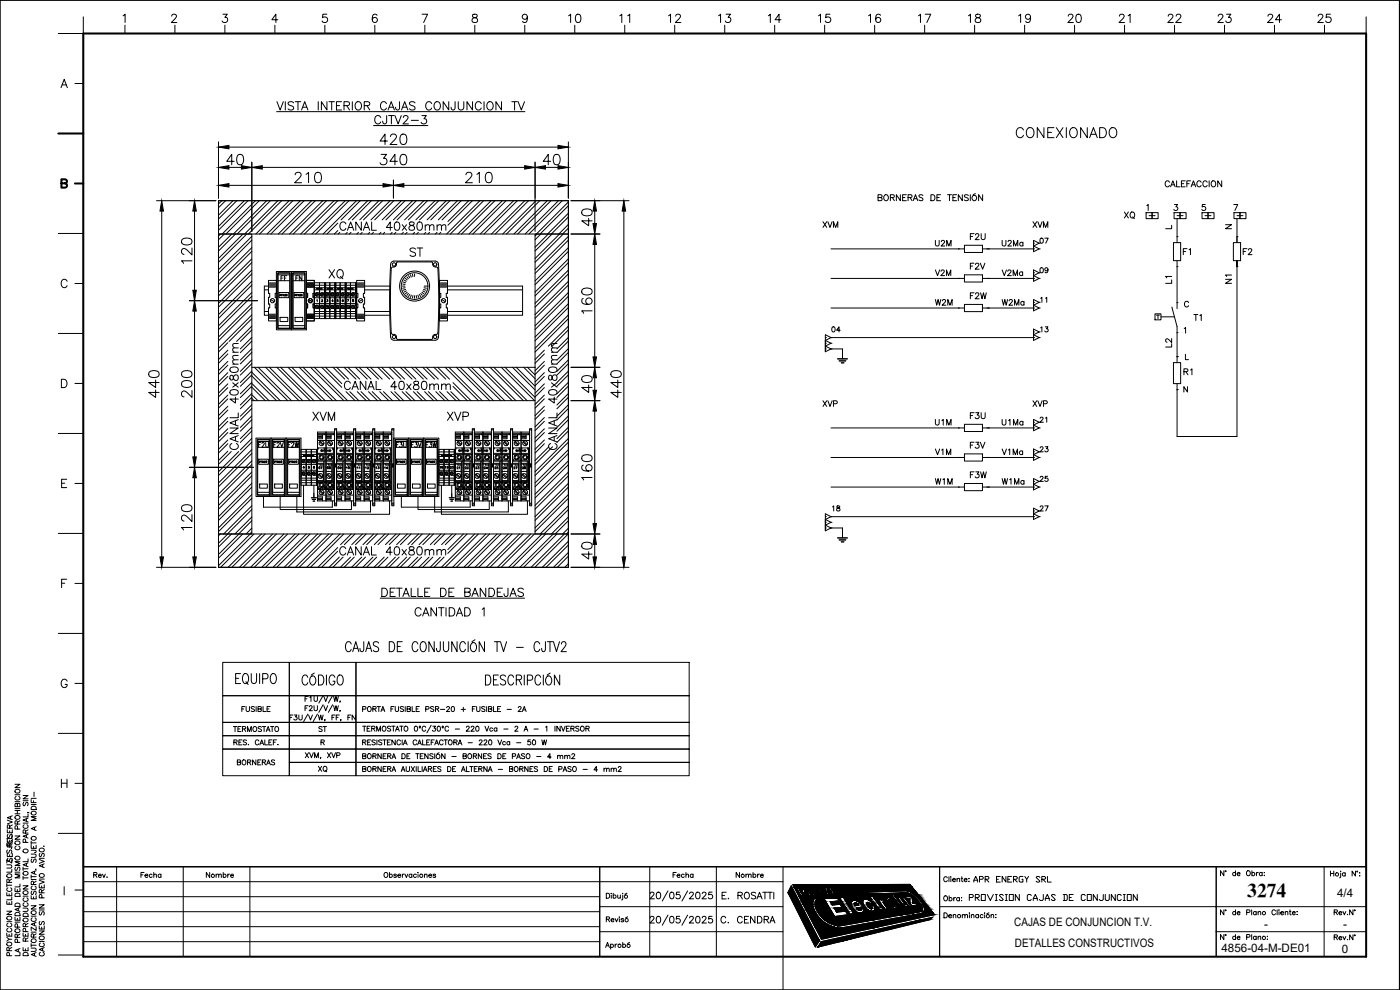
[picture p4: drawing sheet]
<svg xmlns="http://www.w3.org/2000/svg" width="420mm" height="297mm" viewBox="0 0 420 297" stroke-linecap="round" stroke-linejoin="round" font-family="sans-serif">
<defs><g id="words">
<g font-size="6.6">
<text x="303.7" y="42.7">CONEXIONADO</text>
<text x="66.7" y="50.8">40</text>
<text x="112.9" y="50.8">340</text>
<text x="161.9" y="50.8">40</text>
<text x="87.1" y="56.1">210</text>
<text x="138.3" y="56.1">210</text>
<text x="178.5" y="69.1" transform="rotate(-90 178.5 69.1)">40</text>
<text x="58.6" y="80.1" transform="rotate(-90 58.6 80.1)">120</text>
<text x="178.5" y="95.2" transform="rotate(-90 178.5 95.2)">160</text>
<text x="178.5" y="118.9" transform="rotate(-90 178.5 118.9)">40</text>
<text x="48.7" y="120.3" transform="rotate(-90 48.7 120.3)">440</text>
<text x="58.6" y="120.3" transform="rotate(-90 58.6 120.3)">200</text>
<text x="187.3" y="120.3" transform="rotate(-90 187.3 120.3)">440</text>
<text x="178.5" y="145.3" transform="rotate(-90 178.5 145.3)">160</text>
<text x="58.6" y="160.2" transform="rotate(-90 58.6 160.2)">120</text>
<text x="178.5" y="169" transform="rotate(-90 178.5 169)">40</text>
</g>
<g font-size="6.2">
<text x="112.9" y="44.4">420</text>
<text x="121.7" y="78.3">ST</text>
<text x="97.4" y="85">XQ</text>
<text x="100.9" y="167.9">CANAL 40x80mm</text>
<text x="112.9" y="180.6">DETALLE DE BANDEJAS</text>
</g>
<text font-size="5.9" x="374.3" y="269">3274</text>
<g font-size="5.7">
<text x="169.3" y="8.1">10</text>
<text x="184.9" y="8.1">11</text>
<text x="199.3" y="8.1">12</text>
<text x="214.5" y="8.1">13</text>
<text x="229.3" y="8.1">14</text>
<text x="244.5" y="8.1">15</text>
<text x="259.3" y="8.1">16</text>
<text x="274.5" y="8.1">17</text>
<text x="289.3" y="8.1">18</text>
<text x="304.4" y="8.1">19</text>
<text x="319.3" y="8.1">20</text>
<text x="334.4" y="8.1">21</text>
<text x="349.2" y="8.1">22</text>
<text x="364.1" y="8.1">23</text>
<text x="379.2" y="8.1">24</text>
<text x="394.4" y="8.1">25</text>
<text x="100.9" y="70.2">CANAL 40x80mm</text>
<text x="102.3" y="118.2">CANAL 40x80mm</text>
<text x="92.8" y="127.4">XVM</text>
<text x="133" y="127.4">XVP</text>
<text x="72.3" y="136.2" transform="rotate(-90 72.3 136.2)">CANAL 40x80mm</text>
<text x="167.9" y="136.2" transform="rotate(-90 167.9 136.2)">CANAL 40x80mm</text>
<text x="123.5" y="185.9">CANTIDAD 1</text>
</g>
<g font-size="5.3">
<text x="290" y="127">F3U</text>
<text x="215.2" y="278.3">C. CENDRA</text>
</g>
<g font-size="4.9">
<text x="245.9" y="69.5">XVM</text>
<text x="308.7" y="69.5">XVM</text>
<text x="336.2" y="66.7">XQ</text>
<text x="279.4" y="75.1">U2M</text>
<text x="290" y="73">F2U</text>
<text x="299.5" y="75.1">U2Ma</text>
<text x="353.8" y="77.6">F1</text>
<text x="371.8" y="77.6">F2</text>
<text x="279.4" y="84">V2M</text>
<text x="290" y="81.8">F2V</text>
<text x="299.5" y="84">V2Ma</text>
<text x="310.8" y="83.3">09</text>
<text x="352.4" y="86.1" transform="rotate(-90 352.4 86.1)">L1</text>
<text x="370.4" y="86.1" transform="rotate(-90 370.4 86.1)">N1</text>
<text x="279.4" y="92.8">W2M</text>
<text x="290" y="91">F2W</text>
<text x="299.5" y="92.8">W2Ma</text>
<text x="315" y="92.1" transform="rotate(-90 315 92.1)">11</text>
<text x="248.4" y="100.9">04</text>
<text x="311.1" y="100.9">13</text>
<text x="357" y="97.4">T1</text>
<text x="352.4" y="105.5" transform="rotate(-90 352.4 105.5)">L2</text>
<text x="354.2" y="113.6">R1</text>
<text x="245.9" y="123.1">XVP</text>
<text x="308.7" y="123.1">XVP</text>
<text x="279.4" y="128.8">U1M</text>
<text x="299.5" y="128.8">U1Ma</text>
<text x="310.8" y="128.1">21</text>
<text x="279.4" y="137.6">V1M</text>
<text x="290" y="135.8">F3V</text>
<text x="299.5" y="137.6">V1Ma</text>
<text x="310.8" y="136.9">23</text>
<text x="290" y="144.6">F3W</text>
<text x="94.5" y="220.8">ST</text>
<text x="94.2" y="232.8">XQ</text>
<text x="291" y="266">APR ENERGY SRL</text>
<text x="289.6" y="271.3">PROVISION CAJAS DE CONJUNCION</text>
</g>
<g font-size="4.4">
<text x="310.8" y="74.1">07</text>
<text x="83.3" y="85.4">FF</text>
<text x="87.5" y="85.4">FN</text>
<text x="76.2" y="135.5">F2U</text>
<text x="80.8" y="135.5">F2V</text>
<text x="85.4" y="135.5">F2W</text>
<text x="117.8" y="135.5">F3U</text>
<text x="122.4" y="135.5">F3V</text>
<text x="126.6" y="135.5">F3W</text>
<text x="279.4" y="146.4">W1M</text>
<text x="299.5" y="146.4">W1Ma</text>
<text x="310.8" y="145.7">25</text>
<text x="248.7" y="154.5">18</text>
<text x="310.8" y="154.5">27</text>
<text x="69.8" y="230.7">BORNERAS</text>
<text x="4.6" y="259.6" transform="rotate(-90 4.6 259.6)">SE RESERVA</text>
<text x="26.8" y="264.6">Rev.</text>
<text x="40.9" y="264.6">Fecha</text>
<text x="60.7" y="264.6">Nombre</text>
<text x="200.7" y="264.6">Fecha</text>
<text x="219.8" y="264.6">Nombre</text>
</g>
<g font-size="4">
<text x="348.5" y="69.8">L</text>
<text x="366.5" y="69.8">N</text>
</g>
<g font-size="3.5">
<text x="96.7" y="91.7">3</text>
<text x="104.4" y="91.7">8</text>
<text x="94.5" y="141.8">07</text>
<text x="97" y="141.8">08</text>
<text x="100.2" y="141.8">09</text>
<text x="102.7" y="141.8">10</text>
<text x="106.2" y="141.8">11</text>
<text x="108.7" y="141.8">12</text>
<text x="111.8" y="141.8">13</text>
<text x="114.3" y="141.8">14</text>
<text x="130.9" y="141.8">18</text>
<text x="132.3" y="141.8">19</text>
<text x="135.8" y="141.8">21</text>
<text x="138.3" y="141.8">22</text>
<text x="141.5" y="141.8">23</text>
<text x="143.9" y="141.8">24</text>
<text x="147.1" y="141.8">25</text>
<text x="149.9" y="141.8">26</text>
<text x="153.1" y="141.8">27</text>
<text x="155.6" y="141.8">28</text>
<text x="401.3" y="269">4/4</text>
<text x="304.4" y="277.8">CAJAS DE CONJUNCION T.V.</text>
<text x="379.4" y="278.5">-</text>
<text x="403.1" y="278.5">-</text>
<text x="304.6" y="284.1">DETALLES CONSTRUCTIVOS</text>
<text x="366.6" y="285.6">4856-04-M-DE01</text>
<text x="402.7" y="285.9">0</text>
</g>
</g></defs>
<!-- layer: TEXTOS -->
<g fill="none" stroke="#000" stroke-width=".3">
<path d="M83 33.5h74.5M83.1 30.5l1 2.5 .9-2.5M85.6 30.5v2.5M88.1 30.9a.94 .94 0 0 0-.9-.4 .94 .94 0 0 0-.7 .6l.2 .4 1.2 .4a.59 .59 0 0 1 0 1 1.15 1.15 0 0 1-1.4-.3M88.6 30.5h1.7M89.4 30.5v2.5M90.5 33l1-2.5 .9 2.5M90.9 32.2h1.2M95.5 30.5v2.5M98.1 30.5v2.5l-1.6-2.5v2.5M98.7 30.5h1.7M99.5 30.5v2.5"/>
<path d="M101 31.7h.9M102.5 30.5h-1.5v2.5h1.5M103.2 31.7l1.5-.1 .2-.4-.1-.5-.5-.2h-1.1v2.5M104.1 31.7l.8 1.3M105.7 30.5v2.5M106.8 30.9a.92 .92 0 0 1 1.1-.4 .92 .92 0 0 1 .6 1v.6a.95 .95 0 0 1-1 .9 .95 .95 0 0 1-.9-.9zM109.3 31.7l1.4-.1 .3-.4-.1-.5-.5-.2h-1.1v2.5M110.1 31.7l.9 1.3M112.1 37.7h16.3M114.3 35.3a.92 .92 0 0 0-1.1-.6 .92 .92 0 0 0-.7 .9v.6a.92 .92 0 0 0 .7 1 .92 .92 0 0 0 1.1-.6M116 31.1a.92 .92 0 0 0-1.1-.6 .92 .92 0 0 0-.7 1v.6a.92 .92 0 0 0 .7 .9 .92 .92 0 0 0 1.1-.6M116 34.7l-.1 2.2-.3 .3-.5-.1-.2-.8"/>
<path d="M116.5 33l.9-2.5 1 2.5M116.6 34.7h1.7M116.8 32.2h1.2M117.5 34.7v2.5M118.5 34.7l1 2.5 .9-2.5M119.9 30.5l-.1 2.3-.4 .2-.4-.1-.3-.7M120.5 33l1-2.5 .9 2.5M120.9 32.2h1.1M121 35.3l.5-.6 .8 .2a.76 .76 0 0 1-.2 1.1l-1.2 1.2h1.7M123.4 36.1h2.2M124.6 30.9a.94 .94 0 0 0-1-.4 .94 .94 0 0 0-.7 .6l.2 .4 1.2 .4a.57 .57 0 0 1 0 1 1.15 1.15 0 0 1-1.4-.3M126.6 34.7h1.3l-.7 .9a.83 .83 0 0 1 .6 1.4 .83 .83 0 0 1-1.4-.3"/>
<path d="M129.6 31.1a.92 .92 0 0 0-1.1-.6 .92 .92 0 0 0-.7 1v.6a.92 .92 0 0 0 .7 .9 .92 .92 0 0 0 1.1-.6M130.7 30.6a1.25 1.25 0 0 1 1.5 .9 1.25 1.25 0 0 1-.7 1.5 1.31 1.31 0 0 1-1.3-.9 1.31 1.31 0 0 1 .5-1.5zM134.7 30.5v2.5l-1.7-2.5v2.5M136.6 30.5l-.1 2.3-.4 .2-.5-.1-.2-.7M137.5 30.5v1.8a.84 .84 0 0 0 .9 .7 .84 .84 0 0 0 .8-.7v-1.8M141.8 30.5v2.5l-1.7-2.5v2.5M144.4 31.1a.92 .92 0 0 0-1-.6 .92 .92 0 0 0-.8 1v.6a.92 .92 0 0 0 .8 .9 .92 .92 0 0 0 1-.6M145.3 30.5v2.5M146.3 30.9a.92 .92 0 0 1 1.1-.4 .92 .92 0 0 1 .6 1v.6a.95 .95 0 0 1-.9 .9 .95 .95 0 0 1-1-.9zM150.5 30.5v2.5l-1.7-2.5v2.5M153.6 30.5h1.7M154.4 30.5v2.5"/>
<path d="M155.5 30.5l1 2.5 .9-2.5M263.5 59.3l1.1-.1v-.6l-1.1-.2v1.8l1.1-.2 .1-.4-.4-.3M265.6 58.5a.84 .84 0 0 1 1 .8 .84 .84 0 0 1-1 .8l-.4-.6zM267.2 59.3l1-.1 .1-.6-1.1-.2v1.8M267.8 59.3l.6 .9M270.2 58.4v1.8l-1.2-1.8v1.8M270.9 59.3h.7M272 58.4h-1.1v1.8h1.1M272.5 59.3l1-.1 .1-.6-1.1-.2v1.8M273.1 59.3l.6 .9M274.3 59.6h.9M277 58.7l-.4-.3-.8 .3 .1 .4 1.1 .6v.3l-.4 .2-.8-.2"/>
<path d="M279.4 58.4h.6a.96 .96 0 0 1 .6 .9 .96 .96 0 0 1-.6 .9h-.6zM281.2 59.3h.7M282.3 58.4h-1.1v1.8h1.1M284.4 58.4h1.1M284.9 58.4v1.8M286 59.3h.7M287.1 58.4h-1.1v1.8h1.1M288.8 58.4v1.8l-1.2-1.8v1.8M290.6 58.7l-.4-.3-.8 .3 .2 .4 1 .6v.3l-.4 .2-.8-.2M291.2 58.4v1.8M292.7 58.1l-.6 .3M294.9 58.4v1.8l-1.2-1.8v1.8"/>
<path d="M351 54.7a.66 .66 0 0 0-.8-.4 .66 .66 0 0 0-.5 .6v.5a.66 .66 0 0 0 .5 .7 .66 .66 0 0 0 .8-.5M351.3 56.1l.7-1.8 .7 1.8M351.6 55.5h.8M353.1 54.3v1.8h1M354.6 55.1h.7M355.7 54.3h-1.1v1.8h1.1M356.2 55.1h.7M357.3 54.3h-1.1v1.8M357.5 56.1l.7-1.8 .6 1.8M357.7 55.5h.9M360.5 54.7a.66 .66 0 0 0-.8-.4 .66 .66 0 0 0-.5 .6v.5a.66 .66 0 0 0 .5 .7 .66 .66 0 0 0 .8-.5M362.3 54.7a.66 .66 0 0 0-.8-.4 .66 .66 0 0 0-.5 .6v.5a.66 .66 0 0 0 .5 .7 .66 .66 0 0 0 .8-.5"/>
<path d="M362.9 54.3v1.8M363.8 54.3a.84 .84 0 0 1 1.1 .9 .84 .84 0 0 1-1.1 .8l-.3-.6zM366.6 54.3v1.8l-1.1-1.8v1.8M274.1 60.2l.6-1.8 .7 1.8M95.1 90l.1-.1v.6M101.5 89.9h-.3v.3l.3-.1v.3h-.4M103 90v-.1a.27 .27 0 0 0-.3 .3 .27 .27 0 0 0 .3 .2l-.1-.3-.2 .2M355.4 98.6l.4-.4v1.8M356.7 90.8a.63 .63 0 0 0-.7-.4 .63 .63 0 0 0-.5 .6v.5a.63 .63 0 0 0 .5 .6 .63 .63 0 0 0 .7-.4M355.8 106.3v1.6h.9M356.4 116v1.6l-1.1-1.6v1.6M92.8 139.9h-.3v.3l.3-.1 .1 .3h-.4"/>
<path d="M91.4 140.3h-.5l.3-.4v.6M114.1 179.5h43.3M195.1 268.2l.4-.5 .6 .1 .2 .3-.3 .6-1 1h1.4M195.1 275.4l.4-.5h.4l.4 .4-.3 .7-1 .9h1.4M197.2 267.8a.65 .65 0 0 1 1 .3l.1 .4a.86 .86 0 0 1-.8 1.2 1.28 1.28 0 0 1-.3-1.9zM197.2 275a.65 .65 0 0 1 1 .3l.1 .5a.86 .86 0 0 1-.8 1.1 1.28 1.28 0 0 1-.3-1.9zM200.5 267.3l-1.7 3M200.5 274.6l-1.7 3M201.2 267.8a.65 .65 0 0 1 1 .3l.1 .4a.86 .86 0 0 1-.8 1.2 1.28 1.28 0 0 1-.3-1.9zM201.2 275a.65 .65 0 0 1 1 .3l.1 .5a.86 .86 0 0 1-.8 1.1 1.28 1.28 0 0 1-.3-1.9zM204 267.7h-1l-.1 .8a.71 .71 0 0 1 1.1 0 .71 .71 0 0 1-.1 1.1 .71 .71 0 0 1-1-.3M204 274.9h-1l-.1 .9a.71 .71 0 0 1 1.1 0 .71 .71 0 0 1-.1 1 .71 .71 0 0 1-1-.2"/>
<path d="M206.4 267.3l-1.7 3M206.4 274.6l-1.7 3M206.9 268.2l.4-.5 .6 .1 .2 .3-.3 .6-.9 1h1.3M206.9 275.4l.4-.5h.4l.4 .4-.3 .7-.9 .9h1.3M209 267.8a.65 .65 0 0 1 1 .3l.1 .4a.86 .86 0 0 1-.8 1.2 1.28 1.28 0 0 1-.3-1.9zM209 275a.65 .65 0 0 1 1 .3l.1 .5a.86 .86 0 0 1-.8 1.1 1.28 1.28 0 0 1-.3-1.9zM210.8 268.2l.3-.5 .6 .1 .2 .3-.3 .6-.9 1h1.3M210.8 275.4l.3-.5h.4l.4 .4-.3 .7-.9 .9h1.3M213.7 267.7h-.9l-.1 .8a.71 .71 0 0 1 1 0 .71 .71 0 0 1-.1 1.1 .71 .71 0 0 1-1-.3M213.7 274.9h-.9l-.1 .9a.71 .71 0 0 1 1 0 .71 .71 0 0 1-.1 1 .71 .71 0 0 1-1-.2M216.7 268.7h.8M217.9 267.7h-1.2v2h1.2"/>
<path d="M218.5 269.6h.2zM221.5 268.7l1.1-.1 .1-.7-1.2-.2v2M222.1 268.7l.7 1M223.6 268l.2-.2a.94 .94 0 0 1 1.1 .9 .94 .94 0 0 1-1.1 .9l-.4-.6zM226.8 268l-.5-.3-.8 .3 .2 .5 .9 .4 .2 .2v.3l-.5 .3-.8-.3M227.2 269.7l.7-2 .8 2M227.5 269h.9M228.9 267.7h1.3M229.6 267.7v2M230.4 267.7h1.4M231.1 267.7v2M232.2 267.7v2"/>
<circle cx="292.4" cy="59.4" r=".79"/>
</g>
<!-- layer: 0 -->
<g fill="none" stroke="#000" stroke-width=".3">
<path d="M0 .1h420v296.9h-420zM25 10.1h385v250h-385zM65.6 60.2h105v110h-105zM65.6 60.2h105v10h-105zM65.6 70.2h10v90h-10zM66.2 70.2l-.6 .6M66.6 60.2l-1 1M67.3 70.2l-1.7 1.7M67.7 60.2l-2.1 2.1M69.6 70.2l-4 4M69.9 60.2l-4.3 4.4M70.7 70.2l-5.1 5.1"/>
<path d="M71.1 60.2l-5.5 5.5M72.9 70.2l-7.3 7.4M73.3 60.2l-7.7 7.7M74.1 70.2l-8.5 8.5M74.4 60.2l-8.8 8.9M75.6 70.9l-10 10M75.6 74.3l-10 10M75.6 77.7l-10 10M75.6 72l-10 10M75.6 75.4l-10 10M75.6 78.8l-10 10M76.7 60.2l-10 10"/>
<path d="M77.8 60.2l-10 10M80 60.2l-10 10M81.2 60.2l-10 10M83.4 60.2l-10 10M84.5 60.2l-10 10M86.8 60.2l-10 10M87.9 60.2l-10 10M90.1 60.2l-10 10M91.3 60.2l-10 10M93.5 60.2l-10 10M94.6 60.2l-10 10M96.9 60.2l-10 10"/>
<path d="M98 60.2l-10 10M100.2 60.2l-10 10M101.4 60.2l-10 10M101.4 66.9l-3.3 3.3M103.6 60.2l-10 10M104.7 60.2l-10 10M107 60.2l-10 10M108.1 60.2l-5.7 5.8M110.4 60.2l-5.8 5.8M111.5 60.2l-5.8 5.8M113.7 60.2l-5.7 5.8M114.8 60.2l-5.7 5.8"/>
<path d="M117.1 60.2l-5.8 5.8M117.2 79.3a188.6 188.6 0 0 0 0 21.9M117.2 79.3a1 1 0 0 1 1-1h12.4a1 1 0 0 1 1 1 169.5 169.5 0 0 1-.1 22.2l-.9 .6h-12.4a1.02 1.02 0 0 1-1-1M118.2 60.2l-5.7 5.8M120.5 60.2l-5.8 5.8M121.6 60.2l-5.8 5.8M123.8 60.2l-5.7 5.8M124.9 60.2l-5.7 5.8M127.2 60.2l-5.8 5.8M128.3 60.2l-5.7 5.8M129.5 78.6h-10.1l-.4 .2a1.1 1.1 0 0 1-1.3 1.3l-.2 .2a149.7 149.7 0 0 0 0 19.8l.2 .2a1.1 1.1 0 0 1 1.3 1.4l.4 .1h10.1l.3-.1a1.1 1.1 0 0 1 1.4-1.4l.2-.2a154.8 154.8 0 0 0 0-19.8l-1.1-.3-.4-.7M130.6 60.2l-5.8 5.8"/>
<path d="M131.7 60.2l-5.8 5.8M133.9 60.2l-5.7 5.8M135 60.2l-5.7 5.8M137.3 60.2l-5.8 5.8M138.4 60.2l-5.7 5.8M140.7 60.2l-6.3 6.2M141.8 60.2l-7.4 7.4M144 60.2l-10 10M145.2 60.2l-10.1 10M147.4 60.2l-10 10M148.5 60.2l-10 10M150.8 60.2l-10 10"/>
<path d="M151.9 60.2l-10 10M154.1 60.2l-10 10M155.3 60.2l-10 10M157.5 60.2l-10 10M158.6 60.2l-10 10M160.6 70.2h10v90h-10zM160.9 60.2l-10 10M161.2 70.2l-.6 .6M162 60.2l-10 10M162.3 70.2l-1.7 1.7M164.2 60.2l-10 10M164.6 70.2l-4 4"/>
<path d="M165.4 60.2l-10 10M165.7 70.2l-5.1 5.1M167.6 60.2l-10 10M167.9 70.2l-7.3 7.4M168.7 60.2l-10 10M169 70.2l-8.4 8.5M170.6 60.6l-9.6 9.6M170.6 64l-6.3 6.2M170.6 67.3l-2.9 2.9M170.6 61.7l-8.5 8.5M170.6 65.1l-5.1 5.1M170.6 68.5l-1.8 1.7"/>
<path d="M170.6 70.9l-10 10M170.6 74.3l-10 10M170.6 77.7l-10 10M170.6 72l-10 10M170.6 75.4l-10 10M170.6 78.8l-10 10M249.4 74.7h40M289.4 73.6v2.2h5.5v-2.2M296.2 74.7h14M344 63.8h1.8v1.8h-1.8zM344.2 61.7l.4-.3v1.8M344.9 64.7h1.8"/>
<path d="M345.8 63.8h1.8v1.8h-1.8zM352.4 63.8h1.8v1.8h-1.8zM352.5 61.4h.9l-.5 .6a.6 .6 0 0 1 .4 1 .6 .6 0 0 1-1-.2M353.3 71v1.8M353.3 78.2v14.4M353.3 64.7h1.8M354.2 63.8h1.8v1.8h-1.8zM360.7 63.8h1.8v1.8h-1.8zM361.6 64.7h1.8M361.7 61.4h-.8l-.1 .7a.64 .64 0 0 1 .9 0 .64 .64 0 0 1-.1 1 .64 .64 0 0 1-.9-.3M362.5 63.8h1.9v1.8h-1.9zM370.3 61.4h1.2l-.9 1.8"/>
<path d="M370.3 63.8h1.8v1.8h-1.8zM371.2 65.6v7.2M371.2 64.7h1.8M372.1 63.8h1.8v1.8h-1.8zM75.6 81l-10 10M75.6 84.4l-10 10M75.6 87.8l-10 10M75.6 91.1l-10 10M75.6 94.5l-10 10M75.6 97.9l-4.6 4.5M75.6 82.2l-10 10M75.6 85.5l-10 10"/>
<path d="M75.6 88.9l-10 10M75.6 92.3l-10 10M75.6 95.6l-6.8 6.8M75.6 99l-3.5 3.4M79.3 87h1.3M79.3 93.5h1.3M80.6 85.8h-1.3v8.8h1.3M80.6 84.1h2.4v3.9h-.4v1.2h.4v2h-.4v1.2h.4v3.9h-2.4v-3.9h.3v-1.2h-.3v-2h.3v-1.2h-.3zM80.8 85.8h1.9M80.8 84.9h1.9M80.8 85.2h1.9M80.8 85.5h1.9"/>
<path d="M80.8 86.1h1.9M80.8 94.3h1.9M80.8 94.6h1.9M80.8 94.9h1.9M80.8 95.2h1.9M80.8 95.5h1.9M81.2 89.9l1.1 .6M83 81.5v17.5h4.5v-17.5v17.5h4.5v-17.5M83.5 82h3.5v16.5h-3.5zM83.5 97.7h3.5M84 88.6h.3v-.3h-.3v.5M84.5 88.6h.2"/>
<path d="M84.8 88.3h-.3v.5M85.2 88.3v.5l-.3-.5v.5M85.4 88.4l.3 .1-.3 .3h.3M88 82h3.5v16.5h-3.5zM88 97.7h3.5M88.5 88.6h.3v-.3h-.3v.5M89 88.6h.2M89.3 88.3h-.3v.5M89.7 88.3v.5l-.3-.5v.5M89.9 88.4l.3 .1-.3 .3h.3M92 89.2h.3v-1.2h-.3v-3.9h2.3v3.9h-.3v1.2h.3v2h-.3v1.2h.3v3.9h-2.3v-3.9h.3v-1.2h-.3M92.2 85.8h1.9"/>
<path d="M92.2 84.9h1.9M92.2 85.2h1.9M92.2 85.5h1.9M92.2 86.1h1.9M92.2 94.3h1.9M92.2 94.6h1.9M92.2 94.9h1.9M92.2 95.2h1.9M92.2 95.5h1.9M92.6 89.9l1.1 .6M93.7 89.9l-1.1 .6M95.1 86.5h1.6v.3h-1.6z"/>
<path d="M97.4 84.8h.3v10.8h-.3zM100.5 84.8h.3v10.8h-.3zM103.6 84.8h.3v10.8h-.3zM106.7 84.8h.3v10.8h-.3zM107 88v-3.9h2.4v3.9h-.3v1.2h.3v2h-.3v1.2h.3v3.9h-2.4v-3.9M107.3 85.8h1.9M107.3 84.9h1.9M107.3 85.2h1.9M107.3 85.5h1.9M107.3 86.1h1.9M107.3 94.3h1.9M107.3 94.6h1.9"/>
<path d="M107.3 94.9h1.9M107.3 95.2h1.9M107.3 95.5h1.9M108.8 89.9l-1.1 .6M109.4 85.8h7.6M109.4 87h7.5M109.4 93.5h7.5M109.4 94.6h7.6M120.8 85.8h.7M120.9 85.2l.7 .1M121 84.6l.7 .3M121.3 84l.6 .4"/>
<path d="M121.6 86.3l-.7 .2M121.6 83.5l.6 .5M121.7 86.8l-.7 .3M121.9 87.3l-.6 .3M122.1 83.1l.5 .5M122.2 87.7l-.6 .5M122.6 88l-.5 .6M122.6 82.7l.4 .7M123 88.3l-.4 .7M123.2 82.4l.2 .7M123.4 88.5l-.2 .7M123.8 82.3l.1 .7"/>
<path d="M123.9 88.7l-.1 .7M124.4 82.2v.8M124.4 88.7v.8M124.9 88.7l.2 .7M125.4 88.5l.3 .7M125.9 88.3l.3 .7M126.3 88l.4 .6M126.6 87.7l.6 .5M126.9 87.3l.7 .3M127.1 86.8l.7 .3M127.3 86.3l.7 .2M127.3 85.8h.7"/>
<path d="M131.9 84.1h2.4v3.9h-.4v1.2h.4v2h-.4v1.2h.4v3.9h-2.4v-3.9h.4v-1.2h-.4v-2h.4v-1.2h-.4zM132.2 85.8h1.8M132.2 84.9h1.8M132.2 85.2h1.8M132.2 85.5h1.8M132.2 86.1h1.8M132.2 94.3h1.8M132.2 94.6h1.8M132.2 94.9h1.8M132.2 95.2h1.8M132.2 95.5h1.8M132.6 89.9l1 .6"/>
<path d="M134.3 85.8h22.5v8.8h-22.5M134.3 87h22.5M134.3 93.5h22.5M170.6 81l-10 10M170.6 84.4l-10 10M170.6 87.8l-10 10M170.6 91.1l-10 10M170.6 94.5l-10 10M170.6 97.9l-6 6M170.6 82.2l-10 10M170.6 85.5l-10 10M170.6 88.9l-10 10"/>
<path d="M170.6 92.3l-10 10M170.6 95.6l-10 10M170.6 99l-4.9 4.9M249.4 83.5h40M249.4 92.4h40M289.4 82.5v2.1h5.5v-2.1M289.4 91.3v2.2h5.5v-2.2M296.2 83.5h14M296.2 92.4h14M346.6 94.2h1.8v1.8h-1.8zM347.1 94.5h.9M347.5 94.5v1.1"/>
<path d="M348.4 95.1h4.1M351.7 92.1l1.6 5.9v1.8M353.3 80h.1M353.3 90.8h.1M371.2 80v-1.8v52.8h-17.9v-15.9M68.4 105.1l-2.8 2.8M68.4 108.4l-2.8 2.8M68.4 111.8l-2.8 2.8M68.4 115.2l-2.8 2.8M68.4 118.5l-2.8 2.8M68.4 102.8l-2.8 2.8M68.4 106.2l-2.8 2.8"/>
<path d="M68.4 109.6l-2.8 2.8M68.4 112.9l-2.8 2.8M68.4 116.3l-2.8 2.8M68.4 119.7l-2.8 2.8M75.6 111.7l8.5 8.5M75.6 112.8l7.4 7.4M75.6 101.2l-3.5 3.5M75.6 104.6l-3.5 3.5M75.6 108l-3.5 3.4M75.6 111.3l-3.5 3.5M75.6 114.7l-3.5 3.5M75.6 118.1l-3.5 3.4"/>
<path d="M75.6 102.4l-3.5 3.4M75.6 105.7l-3.5 3.5M75.6 109.1l-3.5 3.5M75.6 112.5l-3.5 3.4M75.6 115.8l-3.5 3.5M75.6 119.2l-3.5 3.4M75.6 110.2h85M75.6 115l5.1 5.2M75.6 116.2l4 4M75.6 118.4l1.8 1.8M75.6 119.6l.7 .6M76.4 110.2l10 10"/>
<path d="M77.5 110.2l10 10M79.7 110.2l10 10M80.8 110.2l10 10M83.1 110.2l10 10M84.2 110.2l10 10M86.5 110.2l10 10M87.6 110.2l10 10M89.8 110.2l10 10M91 110.2l10 10M93.2 110.2l10 10M94.3 110.2l10 10M96.6 110.2l6 6"/>
<path d="M97.7 110.2l4.9 4.9M99.9 110.2l3.6 3.6M101 110.2l3.6 3.6M103.3 110.2l3.5 3.6M103.9 117.5l2.7 2.7M104.4 110.2l3.6 3.6M105 117.5l2.7 2.7M106.7 110.2l3.5 3.6M107.2 117.5l2.7 2.7M107.8 110.2l3.5 3.6M108.4 117.5l2.7 2.7M110 110.2l3.6 3.6"/>
<path d="M110.6 117.5l2.7 2.7M111.2 110.2l3.5 3.6M111.7 117.5l2.7 2.7M113.4 110.2l3.5 3.6M114 117.5l2.7 2.7M114.5 110.2l3.6 3.6M115.1 117.5l2.7 2.7M116.8 110.2l3.5 3.6M117.3 117.5l2.7 2.7M117.9 110.2l3.5 3.6M118.4 117.5l2.8 2.7M120.1 110.2l3.6 3.6"/>
<path d="M120.7 117.5l2.7 2.7M121.3 110.2l3.5 3.6M121.8 117.5l2.7 2.7M123.5 110.2l3.6 3.6M124.1 117.5l2.7 2.7M124.6 110.2l3.6 3.6M125.2 117.5l2.7 2.7M126.9 110.2l3.5 3.6M127.4 117.5l2.7 2.7M128 110.2l3.5 3.6M128.6 117.5l2.7 2.7M130.2 110.2l3.6 3.6"/>
<path d="M130.8 117.5l2.7 2.7M131.4 110.2l3.5 3.6M131.9 117.5l2.7 2.7M133.6 110.2l10 10M134.2 117.5l2.7 2.7M134.7 110.2l10 10M135.3 117.5l2.7 2.7M136 114.8l5.4 5.4M136 115.9l4.2 4.3M137 110.2l10 10M138.1 110.2l10 10M140.3 110.2l10 10"/>
<path d="M141.5 110.2l10 10M143.7 110.2l10 10M144.8 110.2l10 10M147.1 110.2l10 10M148.2 110.2l10 10M150.4 110.2l10 10M151.6 110.2l9 9M153.8 110.2l6.8 6.8M154.9 110.2l5.7 5.7M157.2 110.2l3.4 3.4M158.3 110.2l2.3 2.3M160.5 110.2l.1 .1"/>
<path d="M163.4 105.1l-2.8 2.8M163.4 108.4l-2.8 2.8M163.4 111.8l-2.8 2.8M163.4 115.2l-2.8 2.8M163.4 118.5l-2.8 2.8M163.4 106.2l-2.8 2.8M163.4 109.6l-2.8 2.8M163.4 112.9l-2.8 2.8M163.4 116.3l-2.8 2.8M163.4 119.7l-2.8 2.8M170.6 101.2l-3.5 3.5M170.6 104.6l-3.5 3.5"/>
<path d="M170.6 108l-3.5 3.4M170.6 111.3l-3.5 3.5M170.6 114.7l-3.5 3.5M170.6 118.1l-3.5 3.4M170.6 102.4l-3.5 3.4M170.6 105.7l-3.5 3.5M170.6 109.1l-3.5 3.5M170.6 112.5l-3.5 3.4M170.6 115.8l-3.5 3.5M170.6 119.2l-3.5 3.4M247.7 103h.1M247.7 102.1l1.7 .9-1.7 .8v1.7"/>
<path d="M247.7 104.7h.1M247.7 102.1v1.7l1.7 .9-1.7 .8zM249.4 103h.1M249.4 104.7h.1M249.4 104.7h3.4v3M249.4 101.3h60.8M251.4 107.7h2.9M251.8 108.3h2M252.5 108.9h.8M352.2 108.8h2.1v6.3h-2.1zM353.3 116.9h.1M353.3 107v1.8"/>
<path d="M68.4 121.9l-2.8 2.8M68.4 125.3l-2.8 2.8M68.4 128.6l-2.8 2.8M68.4 132l-2.8 2.8M68.4 135.4l-2.8 2.8M68.4 123l-2.8 2.8M68.4 126.4l-2.8 2.8M68.4 129.8l-2.8 2.8M68.4 133.1l-2.8 2.8M69.4 135.5l-3.8 3.8M71.6 135.5l-6 6M75.6 121.4l-3.5 3.5"/>
<path d="M75.6 124.8l-3.5 3.5M75.6 128.2l-3.5 3.4M75.6 131.5l-3.5 3.5M75.6 134.9l-10 10M75.6 138.3l-10 10M75.6 122.6l-3.5 3.4M75.6 125.9l-3.5 3.5M75.6 129.3l-3.5 3.5M75.6 132.7l-10 10M75.6 136l-10 10M75.6 139.4l-10 10M75.6 120.2h85"/>
<path d="M76.8 131.5v17.5h4.5v-17.5v17.5h4.5v-17.5v17.5h4.5v-17.5M77.3 132h3.5v16.5h-3.5zM77.9 138.6l.3-.2-.3-.1v.5M78.4 138.6h.1M78.7 138.3h-.3v.5M79.1 138.3v.5l-.3-.5v.5M79.3 138.4h.3l-.3 .4h.3M81.8 132h3.5v16.5h-3.5zM82.4 138.6l.3-.2-.3-.1v.5M82.9 138.6h.1M83.2 138.3h-.3v.5M83.6 138.3v.5l-.3-.5v.5"/>
<path d="M83.8 138.4h.3l-.3 .4h.3M86.3 132h3.5v16.5h-3.5zM86.9 138.6l.3-.2-.3-.1v.5M87.4 138.6h.2M87.7 138.3h-.3v.5M88.1 138.3v.5l-.3-.5v.5M88.3 138.4h.3l-.3 .4h.3M91.1 136.5h3.1v.3h-3.1zM95 134.8h.3v10.8h-.3zM95.3 130.4v19.9h5.1v-20.7h-5.1v.8h2.5M95.3 130.8h1.5M95.3 131h1.5"/>
<path d="M95.3 131.2h1.5M95.3 130.1h2.2v.3M95.3 134.4h2.2v1.6h-2.2M95.3 136.3h5.1M95.3 132.2h5.1M95.5 134.4v.3h-.2M95.9 136.8l.2 .2M95.9 132.6l1 1M96.1 136.6l.2 .2M96.1 132.4l1 1M96.5 135.1h2.5v.3h-2.5zM96.7 137.6l.2 .2"/>
<path d="M96.8 130.4v1.2h-1.5M96.9 137.4l.2 .2M97 139.3v5.1M97.2 138.4v6M97.3 134.4l.2 .7M97.5 136.3v1.8M97.5 138.4v6h-2.2M97.8 130.8h1.5M97.8 131h1.5M97.8 131.2h1.5M97.8 130.1h2.3v.3M97.8 134.4h2.3v1.6h-2.3"/>
<path d="M98 134.4v.3h-.2M98.4 136.8l.2 .2M98.4 132.6l1.1 1M98.6 136.6l.2 .2M98.6 132.4l1 1M99.3 137.6l.2 .2M99.3 130.4v1.2h-1.5M99.5 137.4l.2 .2M99.6 139.3v5.1M99.7 138.4v6M99.8 134.4l.3 .7M100.1 138.4v6h-2.3"/>
<path d="M100.1 136.3v1.8M100.4 130.4h-2.6v-.8v20.7M100.4 129h.6v22.8h-.6zM101 130.4v19.9h5.1v-20.7h-5.1v.8h2.6M101 130.8h1.5M101 131h1.5M101 131.2h1.5M101 130.1h2.3v.3M101 136.3h5.1M101 134.4h2.2v1.6h-2.2M101 132.2h5.1M101.2 134.4v.3h-.2"/>
<path d="M101.6 136.8l.2 .2M101.6 132.6l1 1M101.8 136.6l.2 .2M101.8 132.4l1 1M102.2 135.1h2.6v.3h-2.6zM102.4 137.6l.2 .2M102.5 130.4v1.2h-1.5M102.6 137.4l.2 .2M102.8 139.3v5.1M102.9 138.4v6M103 134.4l.2 .7M103.2 138.4v6h-2.2"/>
<path d="M103.2 136.3v1.8M103.6 130.8h1.5M103.6 131h1.5M103.6 131.2h1.5M103.6 130.1h2.2v.3M103.6 134.4h2.2v1.6h-2.2M103.8 134.4v.3h-.2M104.2 136.8l.1 .2M104.2 132.6l1 1M104.3 136.6l.2 .2M104.4 132.4l1 1M105 137.6l.2 .2"/>
<path d="M105.1 130.4v1.2h-1.5M105.2 137.4l.2 .2M105.3 139.3v5.1M105.4 138.4v6M105.5 134.4l.3 .7M105.8 138.4v6h-2.2M105.8 136.3v1.8M106.1 130.4h-2.5v-.8v20.7M106.1 129h.6v22.8h-.6zM106.1 129v-.4h.6v.4M106.7 130.4v19.9h5.1v-20.7h-5.1v.8h2.6M106.7 130.8h1.5"/>
<path d="M106.7 131h1.5M106.7 131.2h1.5M106.7 130.1h2.3v.3M106.7 136.3h5.1M106.7 134.4h2.3v1.6h-2.3M106.7 132.2h5.1M106.9 134.4v.3h-.2M107.3 136.8l.2 .2M107.3 132.6l1.1 1M107.5 136.6l.2 .2M107.5 132.4l1 1M107.9 135.1h2.6v.3h-2.6z"/>
<path d="M108.2 137.6l.2 .2M108.2 130.4v1.2h-1.5M108.4 137.4l.2 .2M108.5 139.3v5.1M108.6 138.4v6M108.7 134.4l.3 .7M109 138.4v6h-2.3M109 136.3v1.8M109.3 130.8h1.5M109.3 131h1.5M109.3 131.2h1.5M109.3 130.1h2.2v.3"/>
<path d="M109.3 134.4h2.2v1.6h-2.2M109.5 134.4v.3h-.2M109.9 136.8l.2 .2M109.9 132.6l1 1M110.1 136.6l.2 .2M110.1 132.4l1 1M110.7 137.6l.2 .2M110.8 130.4v1.2h-1.5M110.9 137.4l.2 .2M111 139.3v5.1M111.2 138.4v6M111.3 134.4l.2 .7"/>
<path d="M111.5 138.4v6h-2.2M111.5 136.3v1.8M111.8 130.4h-2.5v-.8v20.7M111.8 129h.7v22.8h-.7zM111.8 129v-.4h.7v.4M112.5 130.4v19.9h5.1v-20.7h-5.1v.8h2.5M112.5 130.8h1.5M112.5 131h1.5M112.5 131.2h1.5M112.5 130.1h2.2v.3M112.5 136.3h5.1M112.5 134.4h2.2v1.6h-2.2"/>
<path d="M112.5 132.2h5.1M112.7 134.4v.3h-.2M113.1 136.8l.1 .2M113.1 132.6l1 1M113.2 136.6l.2 .2M113.3 132.4l1 1M113.7 135.1h2.5v.3h-2.5zM113.9 137.6l.2 .2M114 130.4v1.2h-1.5M114.1 137.4l.2 .2M114.2 139.3v5.1M114.3 138.4v6"/>
<path d="M114.4 134.4l.3 .7M114.7 138.4v6h-2.2M114.7 136.3v1.8M115 130.8h1.5M115 131h1.5M115 131.2h1.5M115 131.6h1.5M115 130.1h2.3v.3M115 134.4h2.2M115 136h2.2M115.2 134.4v.3h-.2M115.6 136.8l.2 .2"/>
<path d="M115.6 132.6l1 1M115.8 136.6l.2 .2M115.8 132.4l1 1M116.4 137.6l.2 .2M116.6 137.4l.2 .2M116.8 139.3v5.1M116.9 138.4v6M117.2 138.4v6h-2.2M117.2 136.3v1.8M117.6 129h.6v22.8h-.6zM117.6 129v-.4h.6v.4M117.6 130.4h-2.6v-.8v20.7"/>
<path d="M118.2 131.5v17.5h4.5v-17.5v17.5h4.5v-17.5v17.5h4.5v-17.5M118.7 132h3.5v16.5h-3.5zM119.2 138.6l.4-.2-.4-.1v.5M119.7 138.6h.2M120 138.3h-.3v.5M120.5 138.3v.5l-.3-.5v.5M120.7 138.4h.3l-.4 .4h.4M123.2 132h3.5v16.5h-3.5zM123.7 138.6l.3-.2-.3-.1v.5M124.2 138.6h.2M124.5 138.3h-.3v.5M125 138.3v.5l-.3-.5v.5"/>
<path d="M125.2 138.4h.3l-.4 .4h.4M127.7 132h3.5v16.5h-3.5zM128.2 138.6l.3-.2-.3-.1v.5M128.7 138.6h.2M129 138.3h-.3v.5M129.5 138.3v.5l-.4-.5v.5M132.5 136.5h3.1v.3h-3.1zM136.3 134.8h.4v10.8h-.4zM136.7 130.4v19.9h5.1v-20.7h-5.1v.8h2.5M136.7 130.8h1.5M136.7 131h1.5M136.7 131.2h1.5"/>
<path d="M136.7 130.1h2.2v.3M136.7 136.3h5.1M136.7 134.4h2.2v1.6h-2.2M136.7 132.2h5.1M136.9 134.4v.3h-.2M137.2 136.8l.2 .2M137.3 132.6l1 1M137.4 136.6l.2 .2M137.4 132.4l1.1 1M137.9 135.1h2.5v.3h-2.5zM138.1 137.6l.2 .2M138.2 130.4v1.2h-1.5"/>
<path d="M138.3 137.4l.2 .2M138.4 139.3v5.1M138.5 138.4v6M138.6 134.4l.3 .7M138.9 138.4v6h-2.2M138.9 136.3v1.8M139.2 130.8h1.5M139.2 131h1.5M139.2 131.2h1.5M139.2 130.1h2.3v.3M139.2 134.4h2.2v1.6h-2.2M139.4 134.4v.3h-.2"/>
<path d="M139.8 136.8l.2 .2M139.8 132.6l1 1M140 136.6l.2 .2M140 132.4l1 1M140.6 137.6l.2 .2M140.7 130.4v1.2h-1.5M140.8 137.4l.2 .2M140.9 139.3v5.1M141.1 138.4v6M141.2 134.4l.2 .7M141.4 138.4v6h-2.2M141.4 136.3v1.8"/>
<path d="M141.8 130.4h-2.6v-.8v20.7M141.8 129h.6v22.8h-.6zM142.4 130.4v19.9h5.1v-20.7h-5.1v.8h2.5M142.4 130.8h1.5M142.4 131h1.5M142.4 131.2h1.5M142.4 130.1h2.2v.3M142.4 136.3h5.1M142.4 134.4h2.2v1.6h-2.2M142.4 132.2h5.1M142.6 134.4v.3h-.2M143 136.8l.2 .2"/>
<path d="M143 132.6l1 1M143.2 136.6l.2 .2M143.2 132.4l1 1M143.6 135.1h2.5v.3h-2.5zM143.8 137.6l.2 .2M143.9 130.4v1.2h-1.5M144 137.4l.2 .2M144.1 139.3v5.1M144.3 138.4v6M144.4 134.4l.2 .7M144.6 138.4v6h-2.2M144.6 136.3v1.8"/>
<path d="M144.9 130.8h1.5M144.9 131h1.5M144.9 131.2h1.5M144.9 130.1h2.3v.3M144.9 134.4h2.3v1.6h-2.3M145.1 134.4v.3h-.2M145.5 136.8l.2 .2M145.5 132.6l1 1M145.7 136.6l.2 .2M145.7 132.4l1 1M146.4 137.6l.2 .2M146.4 130.4v1.2h-1.5"/>
<path d="M146.6 137.4l.1 .2M146.7 139.3v5.1M146.8 138.4v6M146.9 134.4l.3 .7M147.2 138.4v6h-2.3M147.2 136.3v1.8M147.5 130.4h-2.6v-.8v20.7M147.5 129h.6v22.8h-.6zM147.5 129v-.4h.6v.4M148.1 130.4v19.9h5.1v-20.7h-5.1v.8h2.6M148.1 130.8h1.5M148.1 131h1.5"/>
<path d="M148.1 131.2h1.5M148.1 130.1h2.3v.3M148.1 136.3h5.1M148.1 134.4h2.2v1.6h-2.2M148.1 132.2h5.1M148.3 134.4v.3h-.2M148.7 136.8l.2 .2M148.7 132.6l1 1M148.9 136.6l.2 .2M148.9 132.4l1 1M149.3 135.1h2.6v.3h-2.6zM149.5 137.6l.2 .2"/>
<path d="M149.6 130.4v1.2h-1.5M149.7 137.4l.2 .2M149.8 139.3v5.1M150 138.4v6M150.1 134.4l.2 .7M150.3 138.4v6h-2.2M150.3 136.3v1.8M150.7 130.8h1.5M150.7 131h1.5M150.7 131.2h1.5M150.7 130.1h2.2v.3M150.7 134.4h2.2v1.6h-2.2"/>
<path d="M150.9 134.4v.3h-.2M151.2 136.8l.2 .2M151.3 132.6l1 1M151.4 136.6l.2 .2M151.4 132.4l1.1 1M152.1 137.6l.2 .2M152.2 130.4v1.2h-1.5M152.3 137.4l.2 .2M152.4 139.3v5.1M152.5 138.4v6M152.6 134.4l.3 .7M152.9 138.4v6h-2.2"/>
<path d="M152.9 136.3v1.8M153.2 130.4h-2.5v-.8v20.7M153.2 129h.6v22.8h-.6zM153.2 129v-.4h.6v.4M153.8 130.4v19.9h5.1v-20.7h-5.1v.8h2.6M153.8 130.8h1.5M153.8 131h1.5M153.8 131.2h1.5M153.8 130.1h2.3v.3M153.8 136.3h5.1M153.8 134.4h2.3v1.6h-2.3M153.8 132.2h5.1"/>
<path d="M154 134.4v.3h-.2M154.4 136.8l.2 .2M154.4 132.6l1 1M154.6 136.6l.2 .2M154.6 132.4l1 1M155 135.1h2.6v.3h-2.6zM155.3 137.6l.2 .2M155.3 130.4v1.2h-1.5M155.5 137.4l.1 .2M155.6 139.3v5.1M155.7 138.4v6M155.8 134.4l.3 .7"/>
<path d="M156.1 138.4v6h-2.3M156.1 136.3v1.8M156.4 130.8h1.5M156.4 131h1.5M156.4 131.2h1.5M156.4 130.1h2.2v.3M156.4 134.4h2.2v1.6h-2.2M156.6 134.4v.3h-.2M157 136.8l.2 .2M157 132.6l1 1M157.2 136.6l.2 .2M157.2 132.4l1 1"/>
<path d="M157.8 137.6l.2 .2M157.9 130.4v1.2h-1.5M158 137.4l.2 .2M158.1 139.3v5.1M158.3 138.4v6M158.4 134.4l.2 .7M158.6 138.4v6h-2.2M158.6 136.3v1.8M158.9 129h.7v22.8h-.7zM158.9 129v-.4h.7v.4M158.9 130.4h-2.5v-.8v20.7M163.4 121.9l-2.8 2.8"/>
<path d="M163.4 125.3l-2.8 2.8M163.4 128.6l-2.8 2.8M163.4 132l-2.8 2.8M163.4 123l-2.8 2.8M163.4 126.4l-2.8 2.8M163.4 129.8l-2.8 2.8M163.4 133.1l-2.8 2.8M164.7 134.1l-4.1 4.1M165.8 134.1l-5.2 5.2M170.6 121.4l-3.5 3.5M170.6 124.8l-3.5 3.5M170.6 128.2l-3.5 3.4"/>
<path d="M170.6 131.5l-10 10M170.6 134.9l-10 10M170.6 138.3l-10 10M170.6 122.6l-3.5 3.4M170.6 125.9l-3.5 3.5M170.6 129.3l-3.5 3.5M170.6 132.7l-10 10M170.6 136l-10 10M170.6 139.4l-10 10M249.4 128.4h40M249.4 137.3h40M289.4 127.3v2.2h5.5v-2.2"/>
<path d="M289.4 136.2v2.1h5.5v-2.1M296.2 128.4h14M296.2 137.3h14M75.6 141.6l-10 10M75.6 145l-10 10M75.6 148.4l-10 10M75.6 151.8l-8.5 8.4M75.6 155.1l-5.1 5.1M75.6 158.5l-1.7 1.7M75.6 142.8l-10 10M75.6 146.1l-10 10M75.6 149.5l-10 10"/>
<path d="M75.6 152.9l-7.4 7.3M75.6 156.2l-4 4M75.6 159.6l-.6 .6M77.3 147.7h3.5M79.1 149v3.2h20.6v-1.9M81.8 147.7h3.5M84.1 149v3.9h21.4v-2.6M86.3 147.7h3.5M89.1 149v4.6h22.1v-3.3M91.1 145.6v8.7h25.8v-4M93.5 149.3h1.5M93.7 149.8h1"/>
<path d="M94 150.3h.5M94.2 145.6v3.7M95.3 149.1h1.5v1.2M95.3 146h.2v.4M95.3 144.2h1.7M95.3 146.4h2.2M95.3 144.6h2.2M95.3 149.5h1.5M95.3 148.5h5.1M95.3 149.9h1.5M95.3 149.7h1.5M95.4 146.8h.1"/>
<path d="M95.5 144.7v.3h-.2M95.6 142.4l1 1M95.6 146.8l.2-.1-.2-.1v.3M95.8 142.2l1 1M95.9 145.1l.2 .2M95.9 147.3l1 1M96 146.7l-.1 .2M96.1 144.9l.2 .2M96.1 147.1l1 1M96.3 146.6l-.2 .3M96.4 146.8h.1M96.7 145.9l.2 .2"/>
<path d="M96.8 146.7h-.2l.2 .2M96.8 146.9v-.3l.2 .3M96.9 145.7l.2 .2M97.1 146.8h.2M97.4 146.8l.1-.1-.1-.1v.3M97.5 144.6h.3l-.3 .3M97.5 146.1l.3 .3h-.3M97.5 145.7l-.2 .7M97.5 144.7v1.7M97.6 146.8l.2-.1-.2-.1v.3M97.8 144.2h1.8M97.8 146.4h2.3"/>
<path d="M97.8 144.6h2.3M97.8 149.5h1.5M97.8 149.1h1.5v1.2M97.8 146h.2v.4M97.8 149.9h1.5M97.8 149.7h1.5M97.9 146.8h.1M98 144.7v.3h-.2M98.1 142.4l1 1M98.1 146.8l.2-.1-.2-.1v.3M98.3 142.2l1 1M98.4 145.1l.2 .2"/>
<path d="M98.4 147.3l1.1 1M98.6 146.7l-.2 .2M98.6 144.9l.2 .2M98.6 147.1l1 1M98.8 146.6l-.2 .3M98.9 146.8h.2M99.3 145.9l.2 .2M99.3 146.7h-.1l.1 .2M99.4 146.9v-.3l.2 .3M99.5 145.7l.2 .2M99.7 146.8h.1M99.9 146.8l.2-.1-.2-.1v.3"/>
<path d="M100.1 144.6h.2l-.2 .3M100.1 146.1l.2 .3h-.2M100.1 145.7l-.3 .7M100.1 144.7v1.7M100.2 146.8l.1-.1-.1-.1v.3M100.4 151h.6M100.4 151.3h.6M101 144.2h1.8M101 146.4h2.2M101 144.6h2.2M101 149.5h1.5M101 149.1h1.5v1.2"/>
<path d="M101 148.5h5.1M101 146h.2v.4M101 149.9h1.5M101 149.7h1.5M101.1 146.6l.1 .2M101.1 146.8v.1M101.1 146.6v.3M101.2 144.7v.3h-.2M101.3 142.4l1 1M101.3 146.8l.2-.1-.2-.1v.3M101.5 142.2l1 1M101.6 145.1l.2 .2"/>
<path d="M101.6 147.3l1 1M101.7 146.7l-.1 .2M101.8 144.9l.2 .2M101.8 147.1l1 1M102 146.6l-.2 .3M102.1 146.8h.1M102.4 145.9l.2 .2M102.5 146.7h-.2l.2 .2M102.6 146.8l.1-.1-.1-.1v.3M102.6 146.8l.1 .1M102.6 145.7l.2 .2M102.8 146.8h.2"/>
<path d="M103.1 146.8l.1-.1-.1-.1v.3M103.2 144.6h.3l-.3 .3M103.2 146.1l.3 .3h-.3M103.2 145.7l-.2 .7M103.2 144.7v1.7M103.3 146.8l.2-.1-.2-.1v.3M103.6 144.2h1.7M103.6 146.4h2.2M103.6 144.6h2.2M103.6 149.5h1.5M103.6 149.1h1.5v1.2M103.6 146h.2v.4"/>
<path d="M103.6 149.9h1.5M103.6 149.7h1.5M103.6 146.6l.1 .2M103.7 146.8l-.1 .1M103.7 146.6v.3M103.8 144.7v.3h-.2M103.8 142.4l1 1M103.9 146.8l.1-.1-.1-.1v.3M104 142.2l1 1M104.2 145.1l.1 .2M104.2 147.3l1 1M104.3 146.7l-.2 .2"/>
<path d="M104.3 144.9l.2 .2M104.4 147.1l1 1M104.5 146.6l-.1 .3M104.6 146.8h.2M105 145.9l.2 .2M105 146.7h-.1l.1 .2M105.1 146.8l.2-.1-.2-.1v.3M105.2 146.8l.1 .1M105.2 145.7l.2 .2M105.4 146.8h.1M105.6 146.8l.2-.1-.2-.1v.3M105.8 144.6h.3l-.3 .3"/>
<path d="M105.8 146.1l.3 .3h-.3M105.8 145.7l-.3 .7M105.8 144.7v1.7M105.9 146.8l.1-.1-.1-.1v.3M106.1 151h.6M106.1 151.3h.6M106.7 144.2h1.8M106.7 146.4h2.3M106.7 144.6h2.3M106.7 149.5h1.5M106.7 149.1h1.5v1.2M106.7 148.5h5.1"/>
<path d="M106.7 146h.2v.4M106.7 149.9h1.5M106.7 149.7h1.5M106.8 146.6l.1 .2M106.8 146.8v.1M106.8 146.6v.3M106.9 144.7v.3h-.2M107 142.4l1 1M107.1 146.8l.1-.1-.1-.1v.3M107.2 142.2l1 1M107.3 145.1l.2 .2M107.3 147.3l1.1 1"/>
<path d="M107.5 146.7l-.2 .2M107.5 144.9l.2 .2M107.5 147.1l1 1M107.7 146.6l-.2 .3M107.8 146.8h.2M108.2 145.9l.2 .2M108.2 146.7h-.1l.1 .2M108.3 146.8l.2-.1-.2-.1v.3M108.3 146.8l.2 .1M108.4 145.7l.2 .2M108.6 146.8h.1M108.8 146.8l.2-.1-.2-.1v.3"/>
<path d="M109 144.6h.2l-.2 .3M109 146.1l.2 .3h-.2M109 145.7l-.3 .7M109 144.7v1.7M109.1 146.8l.1-.1-.1-.1v.3M109.3 144.2h1.7M109.3 146.4h2.2M109.3 144.6h2.2M109.3 149.5h1.5M109.3 149.1h1.5v1.2M109.3 146h.2v.4M109.3 149.9h1.5"/>
<path d="M109.3 149.7h1.5M109.3 146.6l.2 .2M109.4 146.8l-.1 .1M109.4 146.6v.3M109.5 144.7v.3h-.2M109.6 142.4l1 1M109.6 146.8l.2-.1-.2-.1v.3M109.8 142.2l1 1M109.9 145.1l.2 .2M109.9 147.3l1 1M110 146.7l-.1 .2M110.1 144.9l.2 .2"/>
<path d="M110.1 147.1l1 1M110.3 146.6l-.2 .3M110.4 146.8h.1M110.7 145.9l.2 .2M110.8 146.7h-.2l.2 .2M110.8 146.8l.2-.1-.2-.1v.3M110.9 146.8l.1 .1M110.9 145.7l.2 .2M111.1 146.8h.2M111.3 146.8l.2-.1-.2-.1v.3M111.5 144.6h.3l-.3 .3M111.5 146.1l.3 .3h-.3"/>
<path d="M111.5 145.7l-.2 .7M111.5 144.7v1.7M111.6 146.8l.2-.1-.2-.1v.3M111.8 151h.7M111.8 151.3h.7M112.5 144.2h1.7M112.5 146.4h2.2M112.5 144.6h2.2M112.5 149.5h1.5M112.5 149.1h1.5v1.2M112.5 148.5h5.1M112.5 146h.2v.4"/>
<path d="M112.5 149.9h1.5M112.5 149.7h1.5M112.6 146.8h.1M112.7 144.7v.3h-.2M112.7 142.4l1 1M112.8 146.8l.1-.1-.1-.1v.3M112.9 142.2l1 1M113.1 145.1l.1 .2M113.1 147.3l1 1M113.2 146.7l-.2 .2M113.2 144.9l.2 .2M113.3 147.1l1 1"/>
<path d="M113.4 146.6l-.1 .3M113.5 146.8h.2M113.9 145.9l.2 .2M113.9 146.7h-.1l.1 .2M114 146.9v-.3l.2 .3M114.1 145.7l.2 .2M114.3 146.8h.1M114.5 146.8l.2-.1-.2-.1v.3M114.7 144.6h.3l-.3 .3M114.7 146.1l.3 .3h-.3M114.7 145.7l-.3 .7M114.7 144.7v1.7"/>
<path d="M114.8 146.8l.1-.1-.1-.1v.3M115 144.2h1.8M115 146.4h2.2M115 144.6h2.2M115 149.5h1.5M115 149.1h1.5v1.2M115 146h.2v.4M115 149.9h1.5M115 149.7h1.5M115.1 146.8h.1M115.2 144.7v.3h-.2M115.3 142.4l1 1"/>
<path d="M115.3 146.8l.2-.1-.2-.1v.3M115.5 142.2l1 1M115.6 145.1l.2 .2M115.6 147.3l1 1M115.7 146.7l-.1 .2M115.8 144.9l.2 .2M115.8 147.1l1 1M116 146.6l-.2 .3M116.1 146.8h.1M116.4 145.9l.2 .2M116.5 146.7h-.2l.2 .2M116.6 146.9v-.3l.1 .3"/>
<path d="M116.6 145.7l.2 .2M116.8 146.8h.2M117.1 146.8l.1-.1-.1-.1v.3M117.2 144.6h.3l-.3 .3M117.2 146.1l.3 .3h-.3M117.2 145.7l-.2 .7M117.2 144.7v1.7M117.3 146.8l.2-.1-.2-.1v.3M117.6 151h.6M117.6 151.3h.6M118.7 147.7h3.5M120.4 149v3.2h20.7v-1.9"/>
<path d="M123.2 147.7h3.5M125.4 149v3.9h21.4v-2.6M127.7 147.7h3.5M130.4 149v4.6h22.2v-3.3M132.5 145.6v8.7h25.8v-4M134.8 149.3h1.5M135.1 149.8h1M135.3 150.3h.5M135.6 145.6v3.7M136.7 144.2h1.7M136.7 146.4h2.2M136.7 144.6h2.2"/>
<path d="M136.7 149.5h1.5M136.7 149.1h1.5v1.2M136.7 148.5h5.1M136.7 146h.2v.4M136.7 149.9h1.5M136.7 149.7h1.5M136.7 146.6l.1 .2M136.8 146.8l-.1 .1M136.8 146.6v.3M136.9 144.7v.3h-.2M136.9 142.4l1 1M137 146.8l.1-.1-.1-.1v.3"/>
<path d="M137.1 142.2l1 1M137.2 145.1l.2 .2M137.3 147.3l1 1M137.4 146.7l-.2 .2M137.4 144.9l.2 .2M137.4 147.1l1.1 1M137.6 146.6l-.1 .3M137.7 146.8h.2M138.1 145.9l.2 .2M138.1 146.7h-.1l.1 .2M138.2 146.8l.2-.1-.2-.1v.3M138.3 146.8l.1 .1"/>
<path d="M138.3 145.7l.2 .2M138.5 146.8h.1M138.7 146.8l.2-.1-.2-.1v.3M138.9 144.6h.3l-.3 .3M138.9 146.1l.3 .3h-.3M138.9 145.7l-.3 .7M138.9 144.7v1.7M139 146.8l.1-.1-.1-.1v.3M139.2 144.2h1.7M139.2 146.4h2.2M139.2 144.6h2.2M139.2 149.5h1.5"/>
<path d="M139.2 149.1h1.5v1.2M139.2 146h.2v.4M139.2 149.9h1.5M139.2 149.7h1.5M139.3 146.6l.1 .2M139.3 146.8v.1M139.3 146.6v.3M139.4 144.7v.3h-.2M139.5 142.4l1 1M139.5 146.8l.2-.1-.2-.1v.3M139.7 142.2l1 1M139.8 145.1l.2 .2"/>
<path d="M139.8 147.3l1 1M139.9 146.7l-.1 .2M140 144.9l.2 .2M140 147.1l1 1M140.2 146.6l-.2 .3M140.3 146.8h.1M140.6 145.9l.2 .2M140.7 146.7h-.2l.2 .2M140.8 146.8l.1-.1-.1-.1v.3M140.8 146.8l.1 .1M140.8 145.7l.2 .2M141 146.8h.2"/>
<path d="M141.3 146.8l.1-.1-.1-.1v.3M141.4 144.6h.3l-.3 .3M141.4 146.1l.3 .3h-.3M141.4 145.7l-.2 .7M141.4 144.7v1.7M141.5 146.8l.2-.1-.2-.1v.3M141.8 151h.6M141.8 151.3h.6M142.4 144.2h1.7M142.4 146.4h2.2M142.4 144.6h2.2M142.4 149.5h1.5"/>
<path d="M142.4 149.1h1.5v1.2M142.4 148.5h5.1M142.4 146h.2v.4M142.4 149.9h1.5M142.4 149.7h1.5M142.4 146.6l.2 .2M142.5 146.8l-.1 .1M142.5 146.6v.3M142.6 144.7v.3h-.2M142.7 142.4l1 1M142.7 146.8l.2-.1-.2-.1v.3M142.8 142.2l1 1"/>
<path d="M143 145.1l.2 .2M143 147.3l1 1M143.1 146.7l-.2 .2M143.2 144.9l.2 .2M143.2 147.1l1 1M143.4 146.6l-.2 .3M143.4 146.8h.2M143.8 145.9l.2 .2M143.9 146.7h-.2l.2 .2M143.9 146.9v-.3l.2 .3M144 145.7l.2 .2M144.2 146.8h.2"/>
<path d="M144.4 146.8l.2-.1-.2-.1v.3M144.6 144.6h.3l-.3 .3M144.6 146.1l.3 .3h-.3M144.6 145.7l-.2 .7M144.6 144.7v1.7M144.7 146.8l.2-.1-.2-.1v.3M144.9 144.2h1.8M144.9 146.4h2.3M144.9 144.6h2.3M144.9 149.5h1.5M144.9 149.1h1.5v1.2M144.9 146h.2v.4"/>
<path d="M144.9 149.9h1.5M144.9 149.7h1.5M145 146.6l.1 .2M145 146.8v.1M145 146.6v.3M145.1 144.7v.3h-.2M145.2 142.4l1 1M145.2 146.8l.2-.1-.2-.1v.3M145.4 142.2l1 1M145.5 145.1l.2 .2M145.5 147.3l1 1M145.7 146.7l-.2 .2"/>
<path d="M145.7 144.9l.2 .2M145.7 147.1l1 1M145.9 146.6l-.2 .3M146 146.8h.2M146.4 145.9l.2 .2M146.4 146.7h-.2l.2 .2M146.5 146.9v-.3l.2 .3M146.6 145.7l.1 .2M146.7 146.8h.2M147 146.8l.2-.1-.2-.1v.3M147.2 144.6h.2l-.2 .3M147.2 146.1l.2 .3h-.2"/>
<path d="M147.2 145.7l-.3 .7M147.2 144.7v1.7M147.2 146.8l.2-.1-.2-.1v.3M147.5 151h.6M147.5 151.3h.6M148.1 144.2h1.7M148.1 146.4h2.2M148.1 144.6h2.2M148.1 149.5h1.5M148.1 149.1h1.5v1.2M148.1 148.5h5.1M148.1 146h.2v.4"/>
<path d="M148.1 149.9h1.5M148.1 149.7h1.5M148.2 146.8h.1M148.3 144.7v.3h-.2M148.4 142.4l1 1M148.4 146.8l.2-.1-.2-.1v.3M148.6 142.2l1 1M148.7 145.1l.2 .2M148.7 147.3l1 1M148.8 146.7l-.1 .2M148.9 144.9l.2 .2M148.9 147.1l1 1"/>
<path d="M149.1 146.6l-.2 .3M149.2 146.8h.1M149.5 145.9l.2 .2M149.6 146.7h-.2l.2 .2M149.7 146.9v-.3l.1 .3M149.7 145.7l.2 .2M149.9 146.8h.2M150.2 146.8l.1-.1-.1-.1v.3M150.3 144.6h.3l-.3 .3M150.3 146.1l.3 .3h-.3M150.3 145.7l-.2 .7M150.3 144.7v1.7"/>
<path d="M150.4 146.8l.2-.1-.2-.1v.3M150.7 144.2h1.7M150.7 146.4h2.2M150.7 144.6h2.2M150.7 149.5h1.5M150.7 149.1h1.5v1.2M150.7 146h.2v.4M150.7 149.9h1.5M150.7 149.7h1.5M150.8 146.8h.1M150.9 144.7v.3h-.2M150.9 142.4l1 1"/>
<path d="M151 146.8l.1-.1-.1-.1v.3M151.1 142.2l1 1M151.2 145.1l.2 .2M151.3 147.3l1 1M151.4 146.7l-.2 .2M151.4 144.9l.2 .2M151.4 147.1l1.1 1M151.6 146.6l-.1 .3M151.7 146.8h.2M152.1 145.9l.2 .2M152.1 146.7h-.1l.1 .2M152.2 146.9v-.3l.2 .3"/>
<path d="M152.3 145.7l.2 .2M152.5 146.8h.1M152.7 146.8l.2-.1-.2-.1v.3M152.9 144.6h.3l-.3 .3M152.9 146.1l.3 .3h-.3M152.9 145.7l-.3 .7M152.9 144.7v1.7M153 146.8l.1-.1-.1-.1v.3M153.2 151h.6M153.2 151.3h.6M153.8 144.2h1.8M153.8 146.4h2.3"/>
<path d="M153.8 144.6h2.3M153.8 149.5h1.5M153.8 149.1h1.5v1.2M153.8 148.5h5.1M153.8 146h.2v.4M153.8 149.9h1.5M153.8 149.7h1.5M153.9 146.6l.1 .2M153.9 146.8v.1M153.9 146.6v.3M154 144.7v.3h-.2M154.1 142.4l1 1"/>
<path d="M154.1 146.8l.2-.1-.2-.1v.3M154.3 142.2l1 1M154.4 145.1l.2 .2M154.4 147.3l1 1M154.6 146.7l-.2 .2M154.6 144.9l.2 .2M154.6 147.1l1 1M154.8 146.6l-.2 .3M154.9 146.8h.2M155.3 145.9l.2 .2M155.3 146.7h-.2l.2 .2M155.4 146.8l.2-.1-.2-.1v.3"/>
<path d="M155.4 146.8l.2 .1M155.5 145.7l.1 .2M155.6 146.8h.2M155.9 146.8l.2-.1-.2-.1v.3M156.1 144.6h.2l-.2 .3M156.1 146.1l.2 .3h-.2M156.1 145.7l-.3 .7M156.1 144.7v1.7M156.1 146.8l.2-.1-.2-.1v.3M156.4 144.2h1.7M156.4 146.4h2.2M156.4 144.6h2.2"/>
<path d="M156.4 149.5h1.5M156.4 149.1h1.5v1.2M156.4 146h.2v.4M156.4 149.9h1.5M156.4 149.7h1.5M156.4 146.6l.2 .2M156.5 146.8l-.1 .1M156.5 146.6v.3M156.6 144.7v.3h-.2M156.7 142.4l1 1M156.7 146.8l.2-.1-.2-.1v.3M156.8 142.2l1.1 1"/>
<path d="M157 145.1l.2 .2M157 147.3l1 1M157.1 146.7l-.2 .2M157.2 144.9l.2 .2M157.2 147.1l1 1M157.4 146.6l-.2 .3M157.4 146.8h.2M157.8 145.9l.2 .2M157.9 146.7h-.2l.2 .2M157.9 146.8l.2-.1-.2-.1v.3M158 146.8l.1 .1M158 145.7l.2 .2"/>
<path d="M158.2 146.8h.2M158.4 146.8l.2-.1-.2-.1v.3M158.6 144.6h.3l-.3 .3M158.6 146.1l.3 .3h-.3M158.6 145.7l-.2 .7M158.6 144.7v1.7M158.7 146.8l.2-.1-.2-.1v.3M158.9 151h.7M158.9 151.3h.7M170.6 141.6l-10 10M170.6 145l-10 10M170.6 148.4l-10 10"/>
<path d="M170.6 151.8l-8.5 8.4M170.6 155.1l-5.1 5.1M170.6 158.5l-1.7 1.7M170.6 142.8l-10 10M170.6 146.1l-10 10M170.6 149.5l-10 10M170.6 152.9l-7.4 7.3M170.6 156.2l-4 4M170.6 159.6l-.6 .6M247.7 156.7h.1M247.7 155.9l1.7 .8-1.7 .9v1.7M247.7 158.4h.1"/>
<path d="M247.7 155.9v1.7l1.7 .8-1.7 .9zM249.4 156.7h.1M249.4 158.4h.1M249.4 158.4h3.4v3M249.4 146.1h40M249.4 155h60.8M289.4 145.1v2.1h5.5v-2.1M296.2 146.1h14M65.6 160.2h105v10h-105zM66.1 160.2l-.5 .6M68.4 160.2l-2.8 2.8M69.5 160.2l-3.9 3.9"/>
<path d="M71.7 160.2l-6.1 6.2M72.9 160.2l-7.3 7.3M75.1 160.2l-9.5 9.5M76.2 160.2l-10 10M78.5 160.2l-10 10M79.6 160.2l-10 10M81.8 160.2l-10 10M83 160.2l-10 10M85.2 160.2l-10 10M86.3 160.2l-10 10M88.6 160.2l-10 10M89.7 160.2l-10 10"/>
<path d="M91.9 160.2l-10 10M93.1 160.2l-10 10M95.3 160.2l-10 10M96.4 160.2l-10 10M98.7 160.2l-10 10M99.8 160.2l-10 10M101.3 164.3l-5.9 5.9M101.3 165.4l-4.8 4.8M101.8 167.2l-3 3M102 160.2l-10 10M103 167.2l-3.1 3M103.2 160.2l-10 10"/>
<path d="M105.2 167.2l-3.1 3M105.4 160.2l-3.2 3.2M106.3 167.2l-3 3M106.5 160.2l-3.2 3.2M108.6 167.2l-3.1 3M108.8 160.2l-3.2 3.2M109.7 167.2l-3.1 3M109.9 160.2l-3.2 3.2M111.9 167.2l-3 3M112.1 160.2l-3.2 3.2M113.1 167.2l-3.1 3M113.3 160.2l-3.2 3.2"/>
<path d="M115.3 167.2l-3.1 3M115.5 160.2l-3.2 3.2M116.4 167.2l-3 3M116.6 160.2l-3.2 3.2M118.7 167.2l-3.1 3M118.9 160.2l-3.2 3.2M119.8 167.2l-3.1 3M120 160.2l-3.2 3.2M122 167.2l-3 3M122.2 160.2l-3.1 3.2M123.2 167.2l-3.1 3M123.4 160.2l-3.2 3.2"/>
<path d="M125.4 167.2l-3 3M125.6 160.2l-3.2 3.2M126.5 167.2l-3 3M126.7 160.2l-3.2 3.2M128.8 167.2l-3.1 3M129 160.2l-3.2 3.2M129.9 167.2l-3.1 3M130.1 160.2l-3.2 3.2M132.1 167.2l-3 3M132.4 160.2l-3.2 3.2M133.3 167.2l-3.1 3M133.5 160.2l-3.2 3.2"/>
<path d="M135.7 160.2l-3.2 3.2M136.8 160.2l-3.2 3.2M139.1 160.2l-4.7 4.7M140.2 160.2l-5.8 5.8M142.5 160.2l-10 10M143.6 160.2l-10 10M145.8 160.2l-10 10M146.9 160.2l-10 10M149.2 160.2l-10 10M150.3 160.2l-10 10M152.6 160.2l-10 10M153.7 160.2l-10 10"/>
<path d="M155.9 160.2l-10 10M157 160.2l-10 10M159.3 160.2l-10 10M160.4 160.2l-10 10M162.7 160.2l-10 10M163.8 160.2l-10 10M166 160.2l-10 10M167.2 160.2l-10 10M169.4 160.2l-10 10M170.5 160.2l-10 10M170.6 162.4l-7.8 7.8M170.6 165.8l-4.5 4.4"/>
<path d="M170.6 169.1l-1.1 1.1M170.6 163.5l-6.7 6.7M170.6 166.9l-3.4 3.3M251.4 161.4h2.9M251.8 162h2M252.5 162.6h.8M66.8 198.7h20v10h-20zM86.8 198.7h20v10h-20zM105.4 193.2a.89 .89 0 0 0-1.1-.7 .89 .89 0 0 0-.6 1.2v.7a.89 .89 0 0 0 .6 1.1 .89 .89 0 0 0 1.1-.7M105.9 195.5l.9-3 .9 3M106.2 194.5h1.1M106.8 198.7h100v10h-100z"/>
<path d="M109.2 192.5v2.3l-.3 .6h-.6l-.3-.9M109.7 195.5l1-3 .9 3M110.1 194.5h1.1M113.6 193a.8 .8 0 0 0-1-.5 .8 .8 0 0 0-.5 1l1.3 .7a.75 .75 0 0 1-.3 1.3l-.8-.1-.3-.3M116.8 192.5h.8a1.77 1.77 0 0 1 0 3h-.8zM119.2 194h.9M120.7 192.5h-1.5v3h1.5M125.4 193.2a.89 .89 0 0 0-1.1-.7 .89 .89 0 0 0-.6 1.2v.7a.89 .89 0 0 0 .6 1.1 .89 .89 0 0 0 1.1-.7M126.5 192.7l.3-.2a1.59 1.59 0 0 1 .9 2.6l-.5 .4a1.31 1.31 0 0 1-1.1-1.8zM130.3 192.5v3l-1.6-3v3M132.1 192.5v2.3l-.2 .6h-.7l-.2-.9M133.1 192.5v2.2a.8 .8 0 0 0 .8 .8 .8 .8 0 0 0 .8-.8v-2.2"/>
<path d="M137.2 192.5v3l-1.6-3v3M139.7 193.2a.89 .89 0 0 0-1.1-.7 .89 .89 0 0 0-.6 1.2v.7a.89 .89 0 0 0 .6 1.1 .89 .89 0 0 0 1.1-.7M140.5 192.5v3M141.6 193l.3-.2a1.37 1.37 0 0 1 1.2 1.4 1.37 1.37 0 0 1-1.2 1.3 1.66 1.66 0 0 1-.3-2.5zM142.5 192l-.9 .5M145.4 192.5v3l-1.6-3v3M148.4 192.5h1.6M149.2 192.5v3M150.2 192.5l.9 3 .9-3M155 194.2h2.1M162 193.2a.89 .89 0 0 0-1.1-.7 .89 .89 0 0 0-.6 1.2v.7a.89 .89 0 0 0 .6 1.1 .89 .89 0 0 0 1.1-.7M163.7 192.5v2.3l-.2 .6h-.7l-.3-.9"/>
<path d="M164.3 192.5h1.6M165.1 192.5v3M166.1 192.5l.9 3 .9-3M168.5 193.2l.4-.7 .7 .2 .3 .4-.4 1-1.1 1.4h1.6M66.8 216.7h20v4h-20zM66.8 208.7h20v8h-20zM70 218h1M70.5 218v1.5M70.7 203.5h.9M71.4 218.7h.6M72.2 202.1h-1.5v3h1.5M72.3 218h-.9v1.5h.9"/>
<path d="M72.6 212.7h.6M72.8 218.7l.8-.1 .1-.5-.9-.1v1.5M73.2 202.2l.3-.1a1.43 1.43 0 0 1 1 2.3 .89 .89 0 0 1-1.1 .7 .89 .89 0 0 1-.6-1.1v-.8zM73.3 218.7l.5 .8M73.5 212h-.9v1.5M73.8 204.5l.7 .9M73.9 212v1.1l.4 .4 .5-.2 .1-1.3M74.3 219.5v-1.5l.5 1.5 .6-1.5v1.5M75.4 202.1v2.1a.8 .8 0 0 0 .8 .9 .8 .8 0 0 0 .8-.9v-2.1M76 218.2l.2-.1a.68 .68 0 0 1 .9 .7 .68 .68 0 0 1-1.1 .5zM76.4 212.2l-.4-.2-.6 .2 .1 .4 .8 .3 .1 .4-.4 .2-.6-.2M76.9 212v1.5"/>
<path d="M77.4 212.7l.9-.1 .1-.5-1-.1v1.5l1-.2v-.5l-.3-.1M77.9 202.1v3M78.5 218.2l-.4-.2-.6 .2 .1 .4 .9 .5-.4 .4-.6-.2M78.8 218h1M78.8 203.7h1.1a.82 .82 0 0 0 .6-.8 .82 .82 0 0 0-.6-.8h-1.1v3M78.9 212v1.5h.9M79.3 218v1.5M79.9 219.5l.6-1.5 .5 1.5M80.1 219h.7M80.1 212.7h.6M81.1 212h-1v1.5h1M81.2 218h1"/>
<path d="M81.6 202.2l.2-.1a1.43 1.43 0 0 1 1 2.3 .89 .89 0 0 1-1.1 .7 .89 .89 0 0 1-.6-1.1v-.8zM81.7 218v1.5M82.6 218.2l.2-.1a.68 .68 0 0 1 .8 .7 .68 .68 0 0 1-1 .5zM86.8 216.7h20v4h-20zM86.8 208.7h20v8h-20zM87 215.2h.5M87.9 214.5h-.9v1.5M88.3 214.5h.8l-.4 .6a.5 .5 0 0 1 .4 .8 .5 .5 0 0 1-.9-.2M89.7 214.5v1.1l.4 .4 .5-.2 .1-1.3M91.5 209.7h.6M91.5 212.5h.6M92.4 203.2a.89 .89 0 0 0-1.1-.7 .89 .89 0 0 0-.6 1.2v.7a.89 .89 0 0 0 .6 1.1 .89 .89 0 0 0 1.1-.7"/>
<path d="M92.4 214.2l-1.3 2.3M92.5 209h-1v1.5M92.5 211.7h-1v1.5M92.6 214.5l.6 1.5 .6-1.5M92.8 212.1l.3-.4 .6 .3-.9 1.2h1M93 209.2l.3-.2v1.5M93.4 203l.2-.2a1.37 1.37 0 0 1 1.2 1.4 1.37 1.37 0 0 1-1.2 1.3 1.67 1.67 0 0 1-.2-2.5zM94.3 209v1l.4 .5 .5-.3 .1-1.2M94.3 211.7v1.1l.4 .4 .5-.2 .1-1.3M94.3 202l-.9 .5M95.3 214.2l-1.3 2.3M95.5 214.5l.4 1.5 .4-1.5 .3 1.5 .4-1.5"/>
<path d="M95.6 202.5h.8a1.75 1.75 0 0 1 0 3h-.8zM97 208.7l-1.3 2.3M97 211.5l-1.3 2.2M97.2 209l.6 1.5 .5-1.5M97.2 211.7l.6 1.5 .5-1.5M98 202.5v3M99.6 215.2h.6M99.8 208.7l-1.3 2.3M99.8 211.5l-1.3 2.2M100.1 209l.4 1.5 .3-1.5 .4 1.5 .3-1.5M100.1 211.7l.4 1.5 .3-1.5 .4 1.5 .3-1.5M100.5 203.2a.89 .89 0 0 0-1.1-.7 .89 .89 0 0 0-.6 1.2v.7a.9 .9 0 0 0 .8 1.1 .9 .9 0 0 0 .9-1.1h-.6"/>
<path d="M100.5 214.5h-.9v1.5M100.9 215.2h.6M101.6 202.7l.3-.2a1.31 1.31 0 0 1 1.1 1.9 .94 .94 0 0 1-.9 1.2 .94 .94 0 0 1-.9-1.2l.1-1.2zM101.8 214.5h-.9v1.5M102.1 210.4l-.1 .3M102.1 213.2l-.1 .3M102.3 216l-.1 .3M104.4 215.2h.6M105.3 214.5h-.9v1.5M106.7 214.5v1.5l-1-1.5v1.5M106.8 216.7h100v4h-100zM106.8 208.7h100v8h-100z"/>
<path d="M108.8 212.8l.9-.1 .1-.6-1-.1v1.5M108.8 217.9h1M109.3 217.9v1.5M110.2 218.6h.6M110.4 212.2l.1-.1a.68 .68 0 0 1 .9 .7 .68 .68 0 0 1-1 .5zM111.1 217.9h-.9v1.5h.9M111.5 218.6l.9-.1 .1-.5-1-.1v1.5M111.9 212.7l.9-.1 .1-.3-.4-.3h-.6v1.5M112 218.6l.5 .8M112.4 212.7l.5 .8M113 219.4v-1.5l.6 1.5 .6-1.5v1.5M113.2 212h1"/>
<path d="M113.7 212v1.5M114.3 213.5l.6-1.5 .6 1.5M114.5 213h.8M114.8 218.1l.2-.1a.68 .68 0 0 1 .9 .7 .68 .68 0 0 1-1.1 .5zM117.3 218.1l-.4-.2-.6 .2 .1 .4 .9 .5-.4 .4-.6-.2M117.3 212.7h.6M117.5 217.9h1M118 217.9v1.5M118.3 212h-1v1.5M118.6 212v1.1l.4 .4 .5-.2 .1-1.3M118.7 219.4l.6-1.5 .5 1.5M118.9 218.9h.7"/>
<path d="M120 217.9h1M120.5 217.9v1.5M121.1 212.2l-.3-.2-.7 .2 .2 .4 .8 .5-.3 .4-.7-.2M121.4 218.1l.1-.1a.68 .68 0 0 1 .9 .7 .68 .68 0 0 1-1 .5zM121.6 212v1.5M122.2 212.7l.8-.1 .2-.3-.4-.3h-.6v1.5l.9-.2 .1-.3-.4-.3M123.7 212v1.5h.8M124.5 218a.74 .74 0 0 1 .9 .5 .74 .74 0 0 1-.5 .9l-.5-.3zM124.9 212.7h.6M125.8 212h-.9v1.5h.9M125.8 218.4h.4M127.8 218.2a.55 .55 0 0 0-.7-.3 .55 .55 0 0 0-.4 .6v.3a.55 .55 0 0 0 .4 .6 .55 .55 0 0 0 .7-.4"/>
<path d="M127.8 212.8l.8-.1 .1-.6-.9-.1v1.5M129.4 217.6l-1.3 2.3M129.9 217.9h.8l-.4 .6a.5 .5 0 0 1 .3 .8 .5 .5 0 0 1-.8-.2M130.2 212.2l-.4-.2-.6 .2 .1 .4 .9 .5-.4 .4-.6-.2M130.7 212.7l.9-.1 .1-.3-.4-.3h-.6v1.5M131.2 212.7l.5 .8M131.4 218a.74 .74 0 0 1 .9 .5 .74 .74 0 0 1-.5 .9l-.5-.3zM132.2 212.8h1.3M132.7 218.4h.3M134 212.4l.3-.4 .6 .3-.9 1.2h1M134.6 218.2a.55 .55 0 0 0-.6-.3 .55 .55 0 0 0-.4 .6v.3a.55 .55 0 0 0 .4 .6 .55 .55 0 0 0 .6-.4M135.6 212.1a.74 .74 0 0 1 .9 .5 .74 .74 0 0 1-.5 .9l-.5-.3z"/>
<path d="M136.6 218.7h1.3M138.4 212.8h1.3M139 212.2v1.3M140 218.2l.3-.3 .5 .3-.9 1.2h1M141.4 218.2l.3-.3 .6 .3-1 1.2h1M141.8 212.7h.5M142.7 212h-.9v1.5M143 218a.69 .69 0 0 1 .8 .6 .69 .69 0 0 1-.8 .7l-.2-.6zM143 212v1.1l.5 .4 .5-.2v-1.3M145.5 217.9l.6 1.5 .6-1.5M145.5 212.2l-.3-.2-.7 .2 .2 .4 .8 .5-.3 .4-.7-.2M145.7 202.5h.8a1.75 1.75 0 0 1 0 3h-.8z"/>
<path d="M146 212v1.5M146.6 212.7l.9-.1 .1-.3-.3-.3h-.7v1.5l.9-.2 .1-.3-.3-.3M147.8 218.6a.48 .48 0 0 0-.7-.1 .48 .48 0 0 0 0 .7 .48 .48 0 0 0 .7 0M148.1 204h.9M148.1 212v1.5h.9M149.1 218.6a.48 .48 0 0 0-.7-.1 .48 .48 0 0 0 0 .7 .48 .48 0 0 0 .7 0M149.1 218.4v1M149.3 212.7h.6M149.6 202.5h-1.5v3h1.5M150.3 212h-1v1.5h1M151.2 218.7h1.3M151.7 203a.79 .79 0 0 0-1-.5 .79 .79 0 0 0-.4 1l1.2 .7a.76 .76 0 0 1-.3 1.3l-.8-.1-.3-.3"/>
<path d="M152.2 212.8h1.3M154.1 203.2a.89 .89 0 0 0-1-.7 .89 .89 0 0 0-.7 1.2v.7a.89 .89 0 0 0 .7 1.1 .89 .89 0 0 0 1-.7M154.5 218.2l.3-.3 .6 .3-.9 1.2h1M155 204l1.3-.2 .2-.4-.2-.7-1.3-.2v3M155.5 212.4l.3-.4 .6 .3-.9 1.2h1M155.7 204l.8 1.5M156.8 213.5l.5-1.5 .6 1.5M157 213h.7M157.3 219.4l.5-1.5 .6 1.5M157.3 202.5v3M157.5 218.9h.7M158.3 204.1h1a.81 .81 0 0 0 .6-.8 .81 .81 0 0 0-.6-.8h-1v3"/>
<path d="M160.3 218.7h1.2M162.3 203.2a.89 .89 0 0 0-1.1-.7 .89 .89 0 0 0-.7 1.2v.7a.89 .89 0 0 0 .7 1.1 .89 .89 0 0 0 1.1-.7M163.1 202.5v3M163.8 218.2l.3-.3v1.5M164.2 203l.2-.2a1.37 1.37 0 0 1 1.2 1.4 1.37 1.37 0 0 1-1.2 1.3 1.67 1.67 0 0 1-.2-2.5zM165.1 202l-.9 .5M166.5 217.9v1.5M168 202.5v3l-1.6-3v3M168.1 217.9v1.5l-1-1.5v1.5M168.5 217.9l.5 1.5 .6-1.5M170 218.6h.6M170.9 217.9h-.9v1.5h.9"/>
<path d="M171.3 218.6l.9-.1 .1-.5-1-.1v1.5M171.8 218.6l.5 .8M173.8 218.1l-.4-.2-.6 .2 .1 .4 .8 .3-.1 .5-.5 .1-.3-.2M174.3 218.1l.2-.1a.68 .68 0 0 1 .9 .7 .68 .68 0 0 1-1.1 .5zM175.8 218.6l.9-.1 .1-.5-1-.1v1.5M176.3 218.6l.5 .8M66.8 224.7h20v8h-20zM66.8 220.7h20v4h-20zM70.2 222.7l.8-.1 .1-.5-.9-.1v1.5M70.7 222.7l.5 .8M71.7 222.7h.6M72.6 222h-.9v1.5h.9"/>
<path d="M74 222.2l-.4-.2-.6 .2 .1 .4 .9 .5-.4 .4-.6-.2M74.5 223.3h.1M77.7 222.4a.56 .56 0 0 0-.6-.4 .56 .56 0 0 0-.5 .6v.3a.56 .56 0 0 0 .5 .6 .56 .56 0 0 0 .6-.4M78 223.5l.5-1.5 .6 1.5M78.2 223h.7M79.5 222v1.5h.8M80.7 222.7h.6M81.6 222h-.9v1.5h.9M82 222.7h.6M83 222h-1v1.5M83.4 223.3h.1M86.8 224.7h20v4h-20z"/>
<path d="M86.8 220.7h20v4h-20zM86.8 228.7h20v4h-20zM91.6 225.8l1 1.5M92.6 225.8l-1 1.5M92.9 225.8l.6 1.5 .5-1.5M94.4 227.3v-1.5l.6 1.5 .5-1.5v1.5M96.3 227.3l-.2 .3M96.3 222.7l.9-.1 .1-.5-1-.1v1.5M96.8 222.7l.5 .8M98.3 225.8l1 1.5M99.3 225.8l-1 1.5M99.5 225.8l.6 1.5 .6-1.5"/>
<path d="M101 226.6h.9l.1-.6-1-.2v1.5M106.8 224.7h100v4h-100zM106.8 220.7h100v4h-100zM106.8 228.7h100v4h-100zM108.8 226.9l.9-.1 .1-.4-.3-.3h-.7v1.5l1-.1v-.4l-.3-.2M108.8 222.7l.9-.1 .1-.5-1-.1v1.5M108.8 230.7l.9-.1 .1-.5-1-.1v1.5l1-.2v-.3l-.3-.3M109.3 222.7l.5 .8M110.3 222.7h.6M110.5 226.2a.68 .68 0 0 1 .9 .7 .68 .68 0 0 1-1 .5l-.1-.7zM110.5 230.1a.67 .67 0 0 1 .9 .7 .67 .67 0 0 1-1 .5l-.1-.7zM111.3 222h-1v1.5h1"/>
<path d="M111.9 226.9l.9-.1 .1-.4-.4-.3h-.6v1.5M111.9 230.7l.9-.1v-.5l-.9-.1v1.5M112.4 226.9l.5 .7M112.4 230.7l.5 .8M112.6 222.2l-.3-.2-.7 .2 .2 .4 .8 .5-.3 .4-.7-.2M113.1 222v1.5M114.4 226.1v1.5l-1-1.5v1.5M114.4 230v1.5l-1-1.5v1.5M114.6 222.2l-.3-.2-.7 .2 .2 .4 .8 .5-.3 .4-.7-.2M114.9 222h1M115 226.9h.5M115 230.7h.5"/>
<path d="M115.4 222v1.5M115.9 226.1h-.9v1.5h.9M115.9 230h-.9v1.5h.9M116.3 222.7h.5M116.3 226.9l.9-.1 .1-.5-1-.2v1.5M116.3 230.7l.9-.1 .1-.5-1-.1v1.5M116.8 226.9l.5 .7M116.8 230.7l.5 .8M117.2 222h-.9v1.5h.9M117.6 227.6l.6-1.5 .6 1.5M117.6 231.5l.6-1.5 .6 1.5M117.8 227.1h.7"/>
<path d="M117.8 231h.7M118.6 222v1.5l-1-1.5v1.5M120.2 222.4a.55 .55 0 0 0-.6-.4 .55 .55 0 0 0-.5 .6v.3a.55 .55 0 0 0 .5 .6 .55 .55 0 0 0 .6-.4M120.4 231.5l.6-1.5 .5 1.5M120.6 226.1h.5a.8 .8 0 0 1 .5 .8 .8 .8 0 0 1-.5 .7h-.5zM120.6 231h.7M120.7 222v1.5M121 223.5l.6-1.5 .6 1.5M121.3 223h.7M121.9 230v1.1l.4 .4 .5-.2 .1-1.3M122.1 226.9h.6M123 226.1h-.9v1.5h.9"/>
<path d="M123.4 230l1 1.5M124.4 230l-1 1.5M124.8 226.1h1M124.9 230v1.5M125 222.4a.55 .55 0 0 0-.6-.4 .55 .55 0 0 0-.4 .6v.3a.55 .55 0 0 0 .4 .6 .55 .55 0 0 0 .6-.4M125.3 226.1v1.5M125.3 223.5l.6-1.5 .6 1.5M125.5 230v1.5h.8M125.6 223h.7M126.1 226.9h.6M126.7 230v1.5M126.8 222v1.5h.9"/>
<path d="M127 226.1h-.9v1.5h.9M127 231.5l.6-1.5 .6 1.5M127.3 231h.7M128 222.7h.6M128.5 226.1v1.5l-1-1.5v1.5M128.5 230.7l.9-.1 .1-.5-1-.1v1.5M129 222h-1v1.5h1M129 230.7l.6 .8M129.4 222.7h.6M130 226.4l-.4-.3-.5 .1-.1 .4 .8 .4 .2 .4-.4 .2-.6-.2M130 230.7h.6M130.3 222h-.9v1.5"/>
<path d="M130.5 223.5l.5-1.5 .6 1.5M130.5 226.1v1.5M130.7 223h.7M131 230h-1v1.5h1M131.8 225.8l-.6 .3M132.3 230.2l-.3-.2-.7 .2 .2 .4 .8 .5-.3 .4-.7-.2M133 222.4a.56 .56 0 0 0-.7-.4 .56 .56 0 0 0-.4 .6v.3a.56 .56 0 0 0 .4 .6 .56 .56 0 0 0 .7-.4M133.3 222h1M133.6 226.1v1.5l-1.1-1.5v1.5M133.8 222v1.5M134.3 230h.5a.8 .8 0 0 1 .5 .7 .8 .8 0 0 1-.5 .8h-.5zM134.7 222.2l.1-.1a.68 .68 0 0 1 .9 .7 .68 .68 0 0 1-1 .5z"/>
<path d="M135.6 227h1.3M135.8 230.7h.6M136.2 222.7l.8-.1 .1-.5-.9-.1v1.5M136.7 222.7l.5 .8M136.8 230h-1v1.5h1M137.5 223.5l.5-1.5 .6 1.5M137.7 223h.7M138.5 231.5l.5-1.5 .6 1.5M138.7 231h.7M139 226.9l.8-.1 .2-.4-.4-.3h-.6v1.5l.9-.1 .1-.4-.4-.2M140 230v1.5h.8M140.5 222.8h1.3"/>
<path d="M140.7 226.2a.68 .68 0 0 1 .9 .7 .68 .68 0 0 1-1.1 .5l-.1-.7zM141 230h1M141.5 230v1.5M142 226.9l.9-.1 .1-.4-.3-.3h-.7v1.5M142.3 230.7h.6M142.5 226.9l.5 .7M143.3 230h-1v1.5h1M143.7 230.7l.8-.1 .1-.5-.9-.1v1.5M143.8 222.4l.3-.4 .6 .3-.9 1.2h1M144.2 230.7l.5 .8M144.5 226.1v1.5l-1-1.5v1.5M145.1 226.9h.6"/>
<path d="M145.3 222.4l.2-.4 .6 .3-.9 1.2h1M146 226.1h-.9v1.5h.9M146.2 230v1.5l-1-1.5v1.5M146.5 231.5l.6-1.5 .6 1.5M146.8 231h.7M146.8 222.1a.74 .74 0 0 1 .9 .5 .74 .74 0 0 1-.5 .9l-.5-.3zM147.4 226.4l-.4-.3-.6 .3 .1 .3 .9 .5-.4 .4-.6-.2M149.4 226.1h.5a.8 .8 0 0 1 .5 .8 .8 .8 0 0 1-.5 .7h-.5zM149.4 222l.6 1.5 .5-1.5M149.5 230.9h1.3M150.9 226.9h.6M151.7 222.7a.48 .48 0 0 0-.7-.1 .48 .48 0 0 0 0 .7 .48 .48 0 0 0 .7 0"/>
<path d="M151.8 226.1h-.9v1.5h.9M152.9 230.7l.9-.1v-.5l-.9-.1v1.5l.9-.2 .1-.3-.4-.3M153 222.7a.48 .48 0 0 0-.7-.1 .48 .48 0 0 0 0 .7 .48 .48 0 0 0 .7 0M153 222.5v1M153.8 226.9h.8l.1-.6-.9-.2v1.5M154.5 230.2l.1-.1a.68 .68 0 0 1 .9 .7 .68 .68 0 0 1-1 .5zM155 227.6l.6-1.5 .6 1.5M155 222.8h1.3M155.3 227.1h.7M156 230.7l.8-.1 .1-.5-.9-.1v1.5M156.5 230.7l.5 .8M157.5 226.4l-.4-.3-.6 .3 .1 .3 .9 .5-.4 .4-.6-.2"/>
<path d="M158.2 226.2a.68 .68 0 0 1 .9 .7 .68 .68 0 0 1-1 .5l-.2-.7zM158.5 230v1.5l-1-1.5v1.5M159 230.7h.6M159.2 222h-.7l-.1 .6a.53 .53 0 0 1 .8 0 .53 .53 0 0 1-.1 .8 .53 .53 0 0 1-.8-.2M160 222.1a.74 .74 0 0 1 .9 .5 .74 .74 0 0 1-.6 .9l-.5-.3zM160 230h-1v1.5h1M161 227h1.3M161.3 230.2l-.3-.2-.7 .2 .2 .4 .8 .3-.1 .5-.5 .1-.4-.2M162.6 222l.4 1.5 .3-1.5 .4 1.5 .3-1.5M163.3 230h.5a.8 .8 0 0 1 .5 .7 .8 .8 0 0 1-.5 .8h-.5zM164.8 230.7h.6M165.4 227.1h-1.1l.7-1v1.5"/>
<path d="M165.8 230h-1v1.5h1M167.3 226.9l.4-.3 .3 .1 .1 .9M167.3 226.6v1M167.7 230.8l.9-.1v-.6l-.9-.1v1.5M168.1 226.9l.4-.3 .3 .1 .1 .9M169 231.5l.5-1.5 .6 1.5M169.2 231h.7M169.5 226.9l.3-.3 .4 .1 .1 .9M169.5 226.6v1M170.3 226.9l.3-.3 .4 .1v.9M171.4 230.2l-.4-.2-.6 .2 .2 .4 .8 .5-.4 .4-.6-.2M171.6 226.5l.3-.4 .6 .3-1 1.2h1.1"/>
<path d="M172 230.2l.1-.1a.67 .67 0 0 1 .9 .7 .67 .67 0 0 1-1 .5zM175 230.9h1.3M179.3 231h-1l.7-1v1.5M181.3 230.8l.3-.3 .4 .1v.9M181.3 230.5v1M182 230.8l.4-.3 .4 .1v.9M183.4 230.8l.4-.3 .3 .1 .1 .9M183.4 230.5v1M184.2 230.8l.4-.3 .3 .1 .1 .9M185.5 230.4l.3-.4 .6 .3-.9 1.2h1"/>
<circle cx="118.2" cy="79.3" r=".5"/>
<circle cx="130.6" cy="79.3" r=".5"/>
<circle cx="81.8" cy="90.2" r=".63"/>
<circle cx="86.1" cy="88.5" r=".23"/>
<circle cx="90.6" cy="88.5" r=".23"/>
<circle cx="93.1" cy="90.2" r=".63"/>
<circle cx="108.2" cy="90.2" r=".63"/>
<circle cx="124.4" cy="85.8" r="4.5"/>
<circle cx="124.4" cy="85.8" r="4"/>
<circle cx="133.1" cy="90.2" r=".63"/>
<circle cx="118.2" cy="101.1" r=".5"/>
<circle cx="130.6" cy="101.1" r=".5"/>
<circle cx="79.9" cy="138.5" r=".23"/>
<circle cx="84.4" cy="138.5" r=".23"/>
<circle cx="88.9" cy="138.5" r=".23"/>
<circle cx="96.5" cy="137.2" r=".75"/>
<circle cx="96.5" cy="137.2" r=".49"/>
<circle cx="96.5" cy="133" r=".73"/>
<circle cx="96.5" cy="135.2" r=".25"/>
<circle cx="99" cy="137.2" r=".75"/>
<circle cx="99" cy="137.2" r=".49"/>
<circle cx="99" cy="133" r=".73"/>
<circle cx="99" cy="135.2" r=".25"/>
<circle cx="102.2" cy="137.2" r=".75"/>
<circle cx="102.2" cy="137.2" r=".49"/>
<circle cx="102.2" cy="133" r=".73"/>
<circle cx="102.2" cy="135.2" r=".25"/>
<circle cx="104.8" cy="137.2" r=".75"/>
<circle cx="104.8" cy="137.2" r=".49"/>
<circle cx="104.8" cy="133" r=".73"/>
<circle cx="104.8" cy="135.2" r=".25"/>
<circle cx="107.9" cy="137.2" r=".75"/>
<circle cx="107.9" cy="137.2" r=".49"/>
<circle cx="107.9" cy="133" r=".73"/>
<circle cx="107.9" cy="135.2" r=".25"/>
<circle cx="110.5" cy="137.2" r=".75"/>
<circle cx="110.5" cy="137.2" r=".49"/>
<circle cx="110.5" cy="133" r=".73"/>
<circle cx="110.5" cy="135.2" r=".25"/>
<circle cx="113.7" cy="137.2" r=".75"/>
<circle cx="113.7" cy="137.2" r=".49"/>
<circle cx="113.7" cy="133" r=".73"/>
<circle cx="113.7" cy="135.2" r=".25"/>
<circle cx="116.2" cy="137.2" r=".75"/>
<circle cx="116.2" cy="137.2" r=".49"/>
<circle cx="116.2" cy="133" r=".73"/>
<circle cx="116.2" cy="135.2" r=".25"/>
<circle cx="121.3" cy="138.5" r=".23"/>
<circle cx="125.8" cy="138.5" r=".23"/>
<circle cx="137.9" cy="137.2" r=".75"/>
<circle cx="137.9" cy="137.2" r=".49"/>
<circle cx="137.9" cy="133" r=".73"/>
<circle cx="137.9" cy="135.2" r=".25"/>
<circle cx="140.4" cy="137.2" r=".75"/>
<circle cx="140.4" cy="137.2" r=".49"/>
<circle cx="140.4" cy="133" r=".73"/>
<circle cx="140.4" cy="135.2" r=".25"/>
<circle cx="143.6" cy="137.2" r=".75"/>
<circle cx="143.6" cy="137.2" r=".49"/>
<circle cx="143.6" cy="133" r=".73"/>
<circle cx="143.6" cy="135.2" r=".25"/>
<circle cx="146.1" cy="137.2" r=".75"/>
<circle cx="146.1" cy="137.2" r=".49"/>
<circle cx="146.1" cy="133" r=".73"/>
<circle cx="146.1" cy="135.2" r=".25"/>
<circle cx="149.3" cy="137.2" r=".75"/>
<circle cx="149.3" cy="137.2" r=".49"/>
<circle cx="149.3" cy="133" r=".73"/>
<circle cx="149.3" cy="135.2" r=".25"/>
<circle cx="151.9" cy="137.2" r=".75"/>
<circle cx="151.9" cy="137.2" r=".49"/>
<circle cx="151.9" cy="133" r=".73"/>
<circle cx="151.9" cy="135.2" r=".25"/>
<circle cx="155" cy="137.2" r=".75"/>
<circle cx="155" cy="137.2" r=".49"/>
<circle cx="155" cy="133" r=".73"/>
<circle cx="155" cy="135.2" r=".25"/>
<circle cx="157.6" cy="137.2" r=".75"/>
<circle cx="157.6" cy="137.2" r=".49"/>
<circle cx="157.6" cy="133" r=".73"/>
<circle cx="157.6" cy="135.2" r=".25"/>
<circle cx="96.2" cy="142.8" r=".73"/>
<circle cx="96.5" cy="145.5" r=".75"/>
<circle cx="96.5" cy="145.5" r=".49"/>
<circle cx="96.5" cy="147.7" r=".73"/>
<circle cx="98.7" cy="142.8" r=".73"/>
<circle cx="99" cy="145.5" r=".75"/>
<circle cx="99" cy="145.5" r=".49"/>
<circle cx="99" cy="147.7" r=".73"/>
<circle cx="101.9" cy="142.8" r=".73"/>
<circle cx="102.2" cy="145.5" r=".75"/>
<circle cx="102.2" cy="145.5" r=".49"/>
<circle cx="102.2" cy="147.7" r=".73"/>
<circle cx="104.4" cy="142.8" r=".73"/>
<circle cx="104.8" cy="145.5" r=".75"/>
<circle cx="104.8" cy="145.5" r=".49"/>
<circle cx="104.8" cy="147.7" r=".73"/>
<circle cx="107.6" cy="142.8" r=".73"/>
<circle cx="107.9" cy="145.5" r=".75"/>
<circle cx="107.9" cy="145.5" r=".49"/>
<circle cx="107.9" cy="147.7" r=".73"/>
<circle cx="110.2" cy="142.8" r=".73"/>
<circle cx="110.5" cy="145.5" r=".75"/>
<circle cx="110.5" cy="145.5" r=".49"/>
<circle cx="110.5" cy="147.7" r=".73"/>
<circle cx="113.3" cy="142.8" r=".73"/>
<circle cx="113.7" cy="145.5" r=".75"/>
<circle cx="113.7" cy="145.5" r=".49"/>
<circle cx="113.7" cy="147.7" r=".73"/>
<circle cx="115.9" cy="142.8" r=".73"/>
<circle cx="116.2" cy="145.5" r=".75"/>
<circle cx="116.2" cy="145.5" r=".49"/>
<circle cx="116.2" cy="147.7" r=".73"/>
<circle cx="137.5" cy="142.8" r=".73"/>
<circle cx="137.9" cy="145.5" r=".75"/>
<circle cx="137.9" cy="145.5" r=".49"/>
<circle cx="137.9" cy="147.7" r=".73"/>
<circle cx="140.1" cy="142.8" r=".73"/>
<circle cx="140.4" cy="145.5" r=".75"/>
<circle cx="140.4" cy="145.5" r=".49"/>
<circle cx="140.4" cy="147.7" r=".73"/>
<circle cx="143.3" cy="142.8" r=".73"/>
<circle cx="143.6" cy="145.5" r=".75"/>
<circle cx="143.6" cy="145.5" r=".49"/>
<circle cx="143.6" cy="147.7" r=".73"/>
<circle cx="145.8" cy="142.8" r=".73"/>
<circle cx="146.1" cy="145.5" r=".75"/>
<circle cx="146.1" cy="145.5" r=".49"/>
<circle cx="146.1" cy="147.7" r=".73"/>
<circle cx="149" cy="142.8" r=".73"/>
<circle cx="149.3" cy="145.5" r=".75"/>
<circle cx="149.3" cy="145.5" r=".49"/>
<circle cx="149.3" cy="147.7" r=".73"/>
<circle cx="151.5" cy="142.8" r=".73"/>
<circle cx="151.9" cy="145.5" r=".75"/>
<circle cx="151.9" cy="145.5" r=".49"/>
<circle cx="151.9" cy="147.7" r=".73"/>
<circle cx="154.7" cy="142.8" r=".73"/>
<circle cx="155" cy="145.5" r=".75"/>
<circle cx="155" cy="145.5" r=".49"/>
<circle cx="155" cy="147.7" r=".73"/>
<circle cx="157.3" cy="142.8" r=".73"/>
<circle cx="157.6" cy="145.5" r=".75"/>
<circle cx="157.6" cy="145.5" r=".49"/>
<circle cx="157.6" cy="147.7" r=".73"/>
<circle cx="126" cy="218.1" r=".21"/>
<circle cx="132.9" cy="218.1" r=".21"/>
<circle cx="131.5" cy="226.9" r=".66"/>
</g>
<!-- layer: AUXILIAR -->
<g fill="none" stroke="#000" stroke-width=".3">
<path d="M83.3 81.8h3.8v16.8h-3.8zM83.7 87.8h3v1.5h-3zM84.1 95.2h2.3v1.3h-2.3zM87.8 81.8h3.8v16.8h-3.8zM88.3 87.8h2.9v1.5h-2.9zM88.6 95.2h2.3v1.3h-2.3zM94.3 87.3v5.8M94.3 87.3v8.3h1.6v-3h-.9a.5 .5 0 0 1-.5-.5 .5 .5 0 0 1 .5-.5h.9M94.3 87.3v-2.5h1.6v10.8h1.5v-3M94.3 94.8h12.4M94.3 85.6h1.6M94.3 94.1h12.4"/>
<path d="M94.3 86.3h1.6M94.3 93.5h12.4M94.3 87h1.6M94.4 91.1h1.5M94.4 89.3h1.5M94.7 91.9l.6 .6M94.9 91.7l.6 .6M95.3 88l-.6 .5M95.5 88.1l-.6 .6M95.9 87.8h-.9a.5 .5 0 0 0-.5 .5 .5 .5 0 0 0 .5 .5h.9M99 92.6v3h-1.6v-10.8h-1.5v8.3M100.5 92.6v3h-1.5v-10.8h-1.6v8.3"/>
<path d="M100.6 91.1h3M100.6 89.3h3M100.9 91.9l.6 .6M101.1 91.7l.6 .6M101.5 88l-.6 .5M101.7 88.1l-.6 .6M102.1 91.6h-.9a.5 .5 0 0 0-.5 .5 .5 .5 0 0 0 .5 .5h.9v3h-1.6v-10.8h-1.5v8.3M102.1 87.8h-.9a.5 .5 0 0 0-.5 .5 .5 .5 0 0 0 .5 .5h.9M102.5 91.9l.6 .6M102.6 91.7l.6 .6M103.1 88l-.6 .5M103.2 88.1l-.6 .6"/>
<path d="M103.6 91.6h-.8a.5 .5 0 0 0-.5 .5 .5 .5 0 0 0 .5 .5h.8v3h-1.5v-10.8h-1.6v8.3M103.6 87.8h-.8a.5 .5 0 0 0-.5 .5 .5 .5 0 0 0 .5 .5h.8M105.2 92.6v3h-1.6v-10.8h-1.5v8.3M105.2 85.6h1.5M105.2 86.3h1.5M105.2 87h1.5M106.7 92.6v3h-1.5v-10.8h-1.6v8.3M106.7 87.8v-3h-1.5v8.3M77.2 131.8h3.8v16.8h-3.8zM77.6 137.8h2.9v1.5h-2.9zM81.7 131.8h3.8v16.8h-3.8zM82.1 137.8h2.9v1.5h-2.9z"/>
<path d="M86.2 131.8h3.8v16.8h-3.8zM86.6 137.8h2.9v1.5h-2.9zM90.3 137.3v5.8M90.3 137.3v-2.5h1.6v10.8h1.5v-3h-.8M90.3 137.3v8.3h1.6v-3h-.9M90.4 139.3h3M91.3 138l-.6 .6M91.5 138.1l-.6 .6M91.9 137.8h-.9a.5 .5 0 0 0-.5 .5 .5 .5 0 0 0 .5 .5h.9M91.9 135.6h3.1M91.9 136.3h3.1M91.9 137h3.1"/>
<path d="M92.9 138l-.6 .6M93 138.1l-.6 .6M93.4 137.8h-.8a.5 .5 0 0 0-.5 .5 .5 .5 0 0 0 .5 .5h.8M95 137.8v-3h-1.6v8.3M118.6 131.8h3.7v16.8h-3.7zM119 137.8h2.9v1.5h-2.9zM123.1 131.8h3.7v16.8h-3.7zM123.5 137.8h2.9v1.5h-2.9zM127.6 131.8h3.7v16.8h-3.7zM128 137.8h2.9v1.5h-2.9zM131.7 137.3v5.8M131.7 137.3v-2.5h1.5v10.8h1.6v-3"/>
<path d="M131.7 137.3v8.3h1.5v-3M133.2 135.6h3.1M133.2 136.3h3.1M133.2 137h3.1M136.3 137.8v-3h-1.5v8.3M77.9 145.2h2.3v1.3h-2.3zM82.4 145.2h2.3v1.3h-2.3zM86.9 145.2h2.3v1.3h-2.3zM90.3 144.8h4.7M90.3 144.1h4.7M90.3 143.5h4.7M90.4 141.1h3"/>
<path d="M90.7 141.9l.6 .6M90.9 141.7l.6 .6M91.9 141.6h-.9a.5 .5 0 0 0-.5 .5 .5 .5 0 0 0 .5 .5M92.3 141.9l.6 .6M92.4 141.7l.6 .6M93.4 141.6h-.8a.5 .5 0 0 0-.5 .5 .5 .5 0 0 0 .5 .5M95 142.6v3h-1.6v-10.8h-1.5v8.3M119.3 145.2h2.3v1.3h-2.3zM123.8 145.2h2.3v1.3h-2.3zM128.3 145.2h2.3v1.3h-2.3zM131.7 144.8h4.6M131.7 144.1h4.6"/>
<path d="M131.7 143.5h4.6M136.3 142.6v3h-1.5v-10.8h-1.6v8.3"/>
<circle cx="95.1" cy="88.3" r=".44"/>
<circle cx="95.1" cy="92.1" r=".44"/>
<circle cx="101.3" cy="88.3" r=".44"/>
<circle cx="101.3" cy="92.1" r=".44"/>
<circle cx="102.9" cy="92.1" r=".44"/>
<circle cx="102.9" cy="88.3" r=".44"/>
<circle cx="91.1" cy="138.3" r=".44"/>
<circle cx="92.7" cy="138.3" r=".44"/>
<circle cx="91.1" cy="142.1" r=".44"/>
<circle cx="92.7" cy="142.1" r=".44"/>
</g>
<!-- layer: COTAS -->
<g fill="none" stroke="#000" stroke-width=".3">
<path d="M65.6 42.6v16.8M68.7 44.1h98.8M68.7 55.6h46.3M75.6 48.7v20.7M78.7 50.2h78.8M118.1 54v5.4M121.2 55.6h46.3M160.6 48.7v20.7M170.6 42.6v16.8M47 60.2h17.8M48.5 63.3v103.8M58.4 63.3v23.8"/>
<path d="M171.4 60.2h17.4M178.5 73.3v33.8M187.2 63.3v103.8M56.8 90.2h20.5M58.4 93.3v43.8M178.5 123.3v33.8M56.8 140.2h19.3M58.4 143.3v23.8M47 170.2h17.8M171.4 170.2h17.4"/>
</g>
<g fill="#000" stroke="#000" stroke-width=".3">
<path d="M65.6 55.6l3.1-.5v1zM75.6 50.2l3.1-.5v1zM115 55.1l3.1 .5-3.1 .5zM118.1 55.6l3.1-.5v1zM157.5 49.7l3.1 .5-3.1 .5zM167.5 55.1l3.1 .5-3.1 .5zM48.5 60.2l.6 3.1h-1.1zM58.4 60.2l.5 3.1h-1zM178.5 70.2l.5 3.1h-1zM187.2 60.2l.6 3.1h-1.1zM57.9 87.1h1l-.5 3.1zM58.4 90.2l.5 3.1h-1z"/>
<path d="M178 107.1h1l-.5 3.1zM57.9 137.1h1l-.5 3.1zM178.5 120.2l.5 3.1h-1zM58.4 140.2l.5 3.1h-1zM178 157.1h1l-.5 3.1zM48 167.1h1.1l-.6 3.1zM57.9 167.1h1l-.5 3.1zM186.7 167.1h1.1l-.6 3.1z"/>
</g>
<!-- layer: rotulo -->
<path d="M25 10.1h385v276.9h-385zM17.5 40.1h7.5M18.4 55l1.5-.1 .2-.4-.1-.5-.5-.2h-1.1v2.5h1.1a.65 .65 0 0 0 .6-.7 .65 .65 0 0 0-.6-.6M22.5 55.1h2.5" fill="none" stroke="#000" stroke-width=".6"/>
<g fill="none" stroke="#000" stroke-width=".3">
<path d="M0 .1h420v296.9h-420zM25 5.1v5h-7.5M36.9 4.7l.6-.4v2.5M37.5 7.6v2.5M51.5 4.9l.5-.6 .8 .2a.76 .76 0 0 1-.2 1.1l-1.2 1.2h1.7M52.5 7.6v2.5M66.9 4.3h1.3l-.7 .9a.83 .83 0 0 1 .6 1.4 .83 .83 0 0 1-1.4-.3M67.5 7.6v2.5M82.5 7.6v2.5M83.4 5.9h-1.8l1.2-1.6v2.5M97.5 7.6v2.5M98.1 4.3h-1.2l-.1 1a.88 .88 0 0 1 1.3 0 .88 .88 0 0 1-.2 1.3 .88 .88 0 0 1-1.2-.3"/>
<path d="M112.5 7.6v2.5M113.1 4.6a.74 .74 0 0 0-1-.2 1.43 1.43 0 0 0 .5 2.4 .78 .78 0 0 0 .7-.8 .78 .78 0 0 0-.8-.8 .78 .78 0 0 0-.8 .7M126.7 4.3h1.6l-1.2 2.5M127.5 7.6v2.5M141.9 4.4a.51 .51 0 0 0 .2 .8 .89 .89 0 0 1 1 .4 .89 .89 0 0 1 0 1l-.8 .2a.72 .72 0 0 1-.7-.8 .72 .72 0 0 1 .8-.7l.5-.1a.5 .5 0 0 0 .2-.8zM142.5 7.6v2.5M157.5 7.6v2.5M158.3 5.1a.78 .78 0 0 1-1.1 .6 .78 .78 0 0 1-.3-1.2 .78 .78 0 0 1 1.2 .1 1.74 1.74 0 0 1-.5 2.2l-.6-.2-.2-.2M410 5.1v5M18.3 26.3l1-2.5 .9 2.5M18.7 25.5h1.2M22.5 25.1h2.5"/>
<path d="M17.5 70h7.5M20.2 84.4a.92 .92 0 0 0-1.1-.6 .92 .92 0 0 0-.7 1v.6a.92 .92 0 0 0 .7 .9 .92 .92 0 0 0 1.1-.6M22.5 85.1h2.5M17.5 100.1h7.5M18.4 113.8h.9a1.33 1.33 0 0 1 .8 1.2 1.33 1.33 0 0 1-.8 1.3h-.9zM22.5 115h2.5M17.5 130.1h7.5M18.5 145h.9M20 143.8h-1.5v2.5h1.5M22.5 145.1h2.5M17.5 160h7.5M18.5 175h.9"/>
<path d="M20 173.8h-1.5v2.5M22.5 175h2.5M17.5 190.1h7.5M20.2 204.4a.92 .92 0 0 0-1.1-.6 .92 .92 0 0 0-.7 1v.5a.9 .9 0 0 0 .9 1 .9 .9 0 0 0 .9-1h-.6M22.5 205h2.5M4.5 235.3h1.5l-1.5 1h1.5M4.5 238.5h1.5M4.8 239a.55 .55 0 0 0-.3 .6 .55 .55 0 0 0 .6 .4 .62 .62 0 0 0 .8-.2 .62 .62 0 0 0-.1-.8h-.2M6.9 238.7h1.5l-1.5 1h1.5M9.4 239.9v.9h1.4M9.4 239.5h1.4M10.2 237.7v1.3"/>
<path d="M17.5 220h7.5M18.4 233.8v2.5M18.4 235h1.7M20.1 233.8v2.5M22.5 235h2.5M4.5 240.5h1.5M5.2 241.4l.3-.4 .4 .1 .1 .3v.6h-1.5l.1-.9 .5 .1 .1 .8M6.9 247h1.5M6.9 240.2h1.5M7.1 254.9a.73 .73 0 0 1 .9-.1 .73 .73 0 0 1 .4 .8 .7 .7 0 0 1-1 .3 .7 .7 0 0 1-.3-1zM7.1 240.7l-.2 .4 .2 .7 .4-.2 .4-.8 .3-.1 .2 .4-.2 .7M7.3 247.5a.55 .55 0 0 0-.4 .6 .55 .55 0 0 0 .6 .4h.4a.55 .55 0 0 0 .5-.4 .55 .55 0 0 0-.3-.6"/>
<path d="M7.6 250v-.9l-.5-.1-.2 1h1.5M7.7 252.7l-.1-.8-.5-.1-.2 .9h1.5M7.9 245.7v.7M7.9 250.5v.7M7.9 259.1v.7M8.4 243.8l.3 .1M8.4 258.9l-1.5 .6 1.5 .5M8.4 257.7v.8h-1.5M8.4 250.3l-1.5 .6 1.5 .6M8.4 245.5l-1.5 .5 1.5 .6M8.4 244.2v.9h-1.5M8.4 249l-.8 .5"/>
<path d="M9.4 256.3h1l.4 .4-.2 .5h-1.2M9.4 255.1l1.3 .1 .1 .5-.4 .1M9.4 253.6v.9h1.4v-.9M9.4 252.4v1M9.4 252.9h1.4M9.4 241.4h1.4M9.4 242.2a.83 .83 0 0 1 1.4 .2v.5h-1.4zM9.6 257.8l-.2 .8 .5 .1 .3-.8 .4-.1 .2 .3-.2 .6M10.1 240.2v.6M10.1 254v.5M10.4 248.2v.8M10.8 248l-1.4 .6 1.4 .6"/>
<path d="M10.8 245h-1.4l1.4 .6-1.4 .6h1.4M11.8 257.9l1.5 .6-1.5 .5M11.8 257.5h1.5M11.9 254.7a.71 .71 0 0 1 .9-.2 .71 .71 0 0 1 .3 1 .74 .74 0 0 1-.9 .1 .74 .74 0 0 1-.3-.9zM12 256l-.2 .4 .2 .6 .4-.1 .3-.8 .4-.1 .2 .4-.2 .6M12.8 259.4v.7M13.1 253.9h.1M13.3 259.2l-1.5 .6 1.5 .5M17.5 250h7.5M2 280v.9h1.5v-.9M2 273.4h1.5l-1.5 1h1.5M2 270.4v.9h1.5v-.9"/>
<path d="M2 267.8v.9h1.5v-.9M2 276.5h1.5M2 265.6h1.5M2 265.1v1M2.4 278.5a.55 .55 0 0 0-.4 .7 .55 .55 0 0 0 .6 .4 .62 .62 0 0 0 .8-.2 .62 .62 0 0 0-.1-.8l-.1-.1M2.4 277a.55 .55 0 0 0-.4 .7 .55 .55 0 0 0 .6 .4h.4a.55 .55 0 0 0 .5-.4 .55 .55 0 0 0-.3-.7M2.4 266.4a.55 .55 0 0 0-.4 .6 .55 .55 0 0 0 .6 .5h.4a.55 .55 0 0 0 .5-.5 .55 .55 0 0 0-.3-.6M2.8 264.7l-.1-.8-.5-.1-.2 .9h1.5M2.8 268.2v.5M2.8 270.7v.6M3.5 269.1v.9h-1.5M3.5 260.8v.9h-1.5"/>
<path d="M3.5 263.8l-.7 .5M4.5 275.2v.9h1.5v-.9M4.5 266.5v1h1.5v-1M4.5 276.7h1.5M4.5 261.7h1.5M4.6 274a.83 .83 0 0 1 1.4 .3v.5h-1.5zM4.6 271.2a.84 .84 0 0 1 1.4 .3v.5h-1.5zM4.6 268.3a.84 .84 0 0 1 1.4 .2v.5h-1.5zM5.2 266.9v.6M5.2 275.5v.6M5.3 278.2l-.1-.9-.6-.1-.1 1h1.5M5.5 272.5v.7"/>
<path d="M6 272.3l-1.5 .6 1.5 .6M6 265.2v.9h-1.5M6 262.3h-1.5l1.5 .5-1.5 .6h1.5M6.9 280v.9h1.5v-.9M6.9 272.5h1.1l.4 .4-.2 .5-1.3 .1M6.9 265.8h1.5l-1.5 .9h1.5M6.9 268.9h1.5M6.9 263.4h1.5M6.9 260.2v1M6.9 262.9v1M6.9 260.7h1.5M7.1 275.6a.73 .73 0 0 1 .9-.1 .73 .73 0 0 1 .4 .8 .71 .71 0 0 1-1 .3 .71 .71 0 0 1-.3-1z"/>
<path d="M7.1 274.1h1.1l.2 .9h-1.5zM7.1 267.4a.73 .73 0 0 1 .9-.1 .73 .73 0 0 1 .4 .8 .7 .7 0 0 1-1 .3 .7 .7 0 0 1-.3-1zM7.1 261.6a.73 .73 0 0 1 .9-.1 .73 .73 0 0 1 .4 .8 .71 .71 0 0 1-1 .3 .71 .71 0 0 1-.3-1zM7.3 270.9a.56 .56 0 0 0-.4 .6 .56 .56 0 0 0 .6 .5h.4a.56 .56 0 0 0 .5-.5 .56 .56 0 0 0-.3-.6M7.3 269.4a.55 .55 0 0 0-.4 .6 .55 .55 0 0 0 .6 .5h.4a.55 .55 0 0 0 .5-.5 .55 .55 0 0 0-.3-.6M7.6 278v-.8l-.4-.2-.3 .4v.6h1.5M7.7 279.5l-.1-.8-.5-.1-.2 .9h1.5M8.4 277l-.8 .5M9.4 271.7h1.4l-1.4 1.1h1.4M9.4 268.7v1h1.4v-1M9.4 262.5v1M9.4 279.7h1.4"/>
<path d="M9.4 274.9h1.4M9.4 263.9h1.4M9.4 263h1.4M9.6 267.4l-.2 .9h.5l.3-.8 .4-.1 .2 .3-.2 .7M9.7 275.4a.55 .55 0 0 0-.3 .6 .55 .55 0 0 0 .5 .5 .62 .62 0 0 0 .8-.2 .62 .62 0 0 0-.1-.8l-.1-.1M9.7 265.9a.55 .55 0 0 0-.3 .6 .55 .55 0 0 0 .5 .5h.4a.55 .55 0 0 0 .6-.5 .55 .55 0 0 0-.4-.6M10.1 265.4l-.1-.9h-.5l-.1 .9h1.4M10.1 269.1v.6M10.4 261.5v.7M10.4 277v.7M10.7 260.8h.1M10.8 278.2v1l-1.4-1v1"/>
<path d="M10.8 276.8l-1.4 .5 1.4 .6M10.8 261.2l-1.4 .6 1.4 .6M10.8 264.4l-.7 .5M11.8 279.3h1.5l-1.5 1h1.5M11.8 277.8v1h1.5v-1M11.8 271.5h1.5l-1.5 1h1.5M11.8 265.5v.9h1.5v-.9M11.8 264.1l1.5 .6-1.5 .5M11.8 273h1.5M11.8 263.8h1.5M11.9 262.4a.71 .71 0 0 1 .9-.3 .71 .71 0 0 1 .3 1 .73 .73 0 0 1-.9 .1 .73 .73 0 0 1-.3-.8zM12 276.5l-.2 .3 .2 .7 .4-.2 .2-.7 .5-.1 .2 .3-.2 .7"/>
<path d="M12 273.5l-.2 .4 .2 .6 .4-.1 .3-.8 .4-.1 .2 .4-.2 .6M12.5 267.9l-.1-.9-.3-.1-.3 .3v.7h1.5M12.5 265.8v.6M12.5 278.2v.6M12.6 269.4l-.1-.9h-.6l-.1 .9h1.5M13.3 266.9l-.8 .5M19.3 266v2.5M22.5 267h2.5M25 264.5h210M25 278h155M25 273.5h155M25 269h155"/>
<path d="M35 260.1v26.9M55 260.1v26.9M75 260.1v26.9M116.9 262.5a.48 .48 0 0 1 .7-.1 .48 .48 0 0 1 0 .7 .48 .48 0 0 1-.7 0M116.9 261.8v1.5M119 262.5l-.3-.2-.5 .2 .7 .3v.4l-.4 .1-.3-.2M119.4 262.7h.8a.51 .51 0 0 0-.7-.2 .51 .51 0 0 0 0 .8 .51 .51 0 0 0 .7-.2M120.7 262.3v1M121.3 262.3h-.3l-.3 .4M121.5 262.3l.5 1 .4-1M123.6 262.5a.48 .48 0 0 0-.7-.1 .48 .48 0 0 0 0 .7 .48 .48 0 0 0 .7 0M123.6 262.3v1"/>
<path d="M125 262.5a.48 .48 0 0 0-.7-.1 .48 .48 0 0 0 0 .7 .48 .48 0 0 0 .7 0M125.4 261.8h.1M125.5 262.3v1M127.4 262.6l.3-.3h.4l.1 1M127.4 262.3v1M128.7 262.7h.8a.48 .48 0 0 0-.6-.3 .48 .48 0 0 0-.2 .7 .48 .48 0 0 0 .7 .1l.1-.1M130.7 262.5l-.2-.2h-.5v.3l.7 .5-.2 .2-.5-.2M180 272h55M180 279.5h55M180 260.1v26.9M182 275.8l.8-.1 .2-.3-.4-.3h-.6v1.5M182 268h.5a.8 .8 0 0 1 .5 .8 .8 .8 0 0 1-.5 .7h-.5z"/>
<path d="M182.5 275.8l.5 .8M183.4 276h.8a.48 .48 0 0 0-.5-.4 .48 .48 0 0 0-.4 .5 .48 .48 0 0 0 .4 .5l.5-.2M183.4 268.1h.1M183.5 268.6v.9M184 268.7a.48 .48 0 0 1 .7 0 .48 .48 0 0 1 0 .7 .48 .48 0 0 1-.7-.1M184 268v1.5M184.6 275.6l.4 1 .5-1M185.4 268.5l.1 .9 .3 .1 .4-.3M185.8 275.2h.1M185.9 275.7v.9M186.2 268.5v1M186.8 268.1h.1"/>
<path d="M186.9 268.6v1.1l-.4 .3M187.2 275.8l-.7-.1v.2l.7 .5-.3 .2-.5-.2M188.2 268l-.7 .3M188.4 275.1l-.7 .3M195 260.1v26.9M215 260.1v26.9M235 260.1v36.9M237.5 265.8l8.4 16.4-1.2 1.9-8.2-16.3zM238 265.5l35.1-.1 7.3 9-33.9 7.4zM239.1 266.4h1.4a.91 .91 0 0 1 .7 1.4h-.7l.5 1.1h-.6zM239.9 266.7h.5a.46 .46 0 0 1 .2 .8h-.3zM241.5 266.4l1.5-.1 .5 .3 .3 .5-.1 .4 1.1 1.3h-.5l-.8-1h-.6l.6 1-.5 .1z"/>
<path d="M242.3 266.7h.7l.2 .6-.5 .1zM244.6 266.2a1.91 1.91 0 0 1 1.9 2.5 1.91 1.91 0 0 1-1.9-2.5zM244.6 269.3l.5 .2a4.3 4.3 0 0 0 1.1 5.3 7.7 7.7 0 0 0 6.7 2.9l23.3-4.2a.72 .72 0 0 0 .7-.4 .72 .72 0 0 0-.1-.8 7.9 7.9 0 0 0-4.8-4.5l-11.3 .5-.3-.6 11.7-.5a7.8 7.8 0 0 1 5.4 5.7l-.3 .7-.7 .5-23.2 4.2a8.6 8.6 0 0 1-9.3-7v-.8zM244.9 266.7a1.75 1.75 0 0 1 1.2 1.7 1.75 1.75 0 0 1-1.2-1.7zM246.3 266.3l.5-.1 .9 .8-.1-.8h.6l.1 1.3 .6 1.1h-.6l-.5-.9zM247.3 269.6l4-.2 .6 1-2.8 .1 .6 1 2.4-.1 .7 .9-2.5 .2 .8 1.2 2.6-.3 .8 1.1-4 .5zM248.6 266.2l1.3-.1 .3 .5h-.8l.3 .5h.7l.3 .4h-.7l.4 .6h.8l.2 .4h-1.3zM251.1 266.1h.5l.8 .7-.3 .1-.5-.4a1.51 1.51 0 0 0 1 1.5v-.4h.3l.2 .4-.2 .5a2.13 2.13 0 0 1-1.8-2.4zM251.7 277.8h.1M252 269.3h1.1l3.2 4.9-1.1 .2zM254.3 266.8l-.7-.7-.6-.1a2.13 2.13 0 0 0 1.9 2.4l.1-.4-.1-.5-.4 .1 .1 .4a1.53 1.53 0 0 1-1-1.5l.4 .3h.3M254.4 266.1h.5l1.4 2.1h-.4z"/>
<path d="M256 266.1a1.76 1.76 0 0 1 1.7 2.1 1.76 1.76 0 0 1-1.7-2.1zM256.4 266.3a1.69 1.69 0 0 1 1 1.6 1.69 1.69 0 0 1-1-1.6zM256.5 271.1l.6-.1 .6 .6-1.1 .2zM257.5 266.1h.4l1.3 1-.7-1h.3l1.4 1.9-.4 .1-1.2-1.1 .7 1.1-.3 .1zM258.4 272.7v.3l-.4 .1-1-.7 2.1-.3a2.77 2.77 0 0 0-3.2-1.8 2.18 2.18 0 0 0 1 3.2l.5 .3a1.15 1.15 0 0 0 1.3 .1 1.15 1.15 0 0 0 .5-1.3l-.8 .1M261 271.2l-.8-.4a1.55 1.55 0 0 0 1.5 1.8l-.2-.8 .9-.1a1.07 1.07 0 0 1 0 1.5 1.07 1.07 0 0 1-1.5 0 2.75 2.75 0 0 1-1.7-3.3 2.17 2.17 0 0 1 2.8 1.1l-1 .2M263.5 272.5l.6 .5h.8M263.6 272.6l-1.5-2.1h-.4l-.4-.6h.4l-.7-.9 .9-.1 .7 .9h.4l.4 .6h-.4l1.2 1.7 .6 .2 .5 .7-.5 .1M265 269.6h-.3l-.2 .4-.3-.3h-.8l2.2 3.2 .9-.1-1.3-1.9v-.3l.4-.1-.6-.9M266.2 269.5a2.52 2.52 0 0 1 2.9 2.9 2.52 2.52 0 0 1-2.9-2.9zM266.8 269.9l.8 .2 .8 .9a.48 .48 0 0 1 .1 .8 .48 .48 0 0 1-.7 0l-1-.8-.2-.6zM267.4 268.3h.7l2.9 3.9-.7 .1z"/>
<path d="M268.8 272.7l.8-.1 .3 .4h-.6l1 .4 .5 .6-.1 .4-.8-.1-.4-.5 .4-.1 .3 .3v-.1l-.9-.4zM269.3 269.2h.7l1.4 1.9 .6 .3 .1-.3-1.4-1.9 .6-.1 2.1 2.8-.7 .1-.3-.4v.3a.9 .9 0 0 1-1.4-.4zM269.4 272.5h.1M270.8 274.1l.5 .2h-.2zM271.1 272.5h.5l.3 .5-.3 .1zM271.7 269.1l1.6-.1 .5 .5 .1 1.6 .9-.1 .5 .6-1.6 .2-.5-.7-.1-1.5-1 .1zM272.1 273.4h-.2l.5 .7-.4 .1-1.1-1.6 .1-.3a.85 .85 0 0 1 1.2 .8l.3 .1 .6 .8-.4 .1-.6-.7M272.5 272.1h.4l1.1 1.4 .5-.1 .2 .3-.8 .1zM272.9 273.7l.3-.1 .3 .3-.3 .1zM274.6 273.4l.3-.1 .2 .3-.3 .1zM282 272h127.9M282 260.1v26.9"/>
<path d="M283.3 273.9h.5a.8 .8 0 0 1 .5 .7 .8 .8 0 0 1-.5 .8h-.5zM283.5 268.9a.68 .68 0 0 1 .9 .7 .68 .68 0 0 1-1 .5l-.2-.7zM284.3 263.4a.55 .55 0 0 0-.6-.4 .55 .55 0 0 0-.5 .6v.4a.55 .55 0 0 0 .5 .5 .55 .55 0 0 0 .6-.3M284.7 274.8h.9a.48 .48 0 0 0-.5-.4 .48 .48 0 0 0-.5 .5 .48 .48 0 0 0 .5 .5l.5-.2M284.8 263v1.5M284.9 269.5a.48 .48 0 0 1 .7-.1 .48 .48 0 0 1 0 .8 .48 .48 0 0 1-.7-.1M284.9 268.8v1.5M285.3 263.1h.1M285.4 263.6v.9M285.9 264h.8a.48 .48 0 0 0-.5-.4 .48 .48 0 0 0-.4 .5 .48 .48 0 0 0 .4 .4l.5-.2M286.1 274.7l.3-.3 .4 .1 .1 .9M286.1 274.4v1"/>
<path d="M286.2 269.3v1M286.8 269.3l-.4 .1-.2 .3M287.2 263.8l.4-.3 .3 .1 .1 .9M287.2 263.5v1M287.9 269.5a.48 .48 0 0 0-.7-.1 .48 .48 0 0 0 0 .8 .48 .48 0 0 0 .7-.1M288.4 263.5h.5M288.6 263v1.3l.4 .2M288.8 274.7l.3-.3 .4 .1 .1 .9M288.8 274.4v1M289.6 274.7l.3-.3 .4 .1 .1 .9M290.9 274h.1M290.9 274.5v.9"/>
<path d="M291.5 274.7l.4-.3 .3 .1 .1 .9M291.5 274.4v1M293.7 274.6a.48 .48 0 0 0-.8-.1 .48 .48 0 0 0 0 .7 .48 .48 0 0 0 .8 0M293.7 274.4v1M295 274.6a.48 .48 0 0 0-.7-.1 .48 .48 0 0 0 0 .7 .48 .48 0 0 0 .7 0M295.4 274h.1M295.5 274.5v.9M296.8 273.9l-.6 .3M297.4 274.7l.4-.3 .4 .1v.9M297.4 274.4v1M298.9 274.4h.1M298.9 275.2h.1"/>
<path d="M364.9 279.5h45M365 260.1v26.9M367.3 273v1.5l-1-1.5v1.5M367.3 261.3v1.5l-1-1.5v1.5M370.8 273.7a.48 .48 0 0 0-.7-.1 .48 .48 0 0 0 0 .7 .48 .48 0 0 0 .7 0M370.8 262a.48 .48 0 0 0-.7-.1 .48 .48 0 0 0 0 .7 .48 .48 0 0 0 .7-.1M370.8 261.3v1.5M370.8 273v1.5M371.3 273.9h.8a.48 .48 0 0 0-.5-.4 .48 .48 0 0 0-.4 .5 .48 .48 0 0 0 .4 .5l.5-.2M371.3 262.2h.8a.46 .46 0 0 0-.6-.4 .46 .46 0 0 0-.1 .7l.2 .3 .5-.3M374.1 273.8l.9-.1 .1-.6-1-.1v1.5M374.2 261.5l.2-.2a.68 .68 0 0 1 .9 .8 .68 .68 0 0 1-1.1 .4z"/>
<path d="M375.6 273v1.5M375.7 262a.48 .48 0 0 1 .7-.1 .48 .48 0 0 1 0 .7 .48 .48 0 0 1-.7-.1M375.7 261.3v1.5M377 273.7a.48 .48 0 0 0-.7-.1 .48 .48 0 0 0 0 .7 .48 .48 0 0 0 .7 0M377 273.5v1M377.1 261.8v1M377.6 273.8l.3-.3 .4 .1 .1 .9M377.6 273.5v1M377.6 261.8h-.3l-.2 .4M378.8 262a.48 .48 0 0 0-.7-.1 .48 .48 0 0 0 0 .7 .48 .48 0 0 0 .7-.1M378.8 261.8v1M379.4 261.8h.1"/>
<path d="M379.4 262.6h.1M382.8 273.3a.55 .55 0 0 0-.6-.3 .55 .55 0 0 0-.5 .6v.3a.55 .55 0 0 0 .5 .6 .55 .55 0 0 0 .6-.4M383.3 273v1.5M383.8 273.1h.1M383.9 273.6v.9M384.4 273.9h.8a.48 .48 0 0 0-.5-.4 .48 .48 0 0 0-.4 .5 .48 .48 0 0 0 .4 .5l.5-.2M385.7 273.8l.4-.3 .3 .1 .1 .9M385.7 273.5v1M386.9 273.5h.5M387.1 273v1.2l.4 .3M387.9 273.9h.8a.48 .48 0 0 0-.5-.4 .48 .48 0 0 0-.4 .5 .48 .48 0 0 0 .4 .5l.5-.2M389.3 273.5h.1"/>
<path d="M389.3 274.3h.1M397.4 260.1v26.9M399.3 261.4v1.5M399.3 262.1h1M400.3 261.4v1.5M400.4 273.7l.9-.1v-.5l-.9-.1v1.5M400.9 273.7l.5 .8M401.8 273.9h.9a.48 .48 0 0 0-.5-.4 .48 .48 0 0 0-.5 .5 .48 .48 0 0 0 .5 .5l.5-.2M402.3 261.4h.1M402.4 261.9v1.2l-.4 .3M403 273.5l.5 1 .4-1M403.7 262.1a.47 .47 0 0 0-.7-.1 .47 .47 0 0 0 0 .7 .47 .47 0 0 0 .7-.1"/>
<path d="M403.7 261.9v1M404.4 274.3h.1M406 273v1.5l-1-1.5v1.5M406.8 261.4v1.5l-1-1.5v1.5M408.1 261.9h.1M408.1 262.7h.1M2 281.2l.8 .6M2.8 285.2l-.1-.8-.5-.1-.2 .9h1.5M2.8 280.3v.6M2.8 286.8v-.9l-.6-.1-.2 1h1.5M3.5 281.8h-.7l-.8 .6M3.5 284.2l-.7 .6"/>
<path d="M5.2 281.2l-.1-.8-.5-.1-.1 .9h1.5M5.3 282.8l-.1-.9-.6-.1-.1 1h1.5M5.5 284.8v.7M6 285.9v.9h-1.5M6 284.6l-1.5 .6 1.5 .5M6 280.3l-.8 .5M6.9 284.3v.9h1.5v-.9M7.1 285.9h1.1l.2 .9h-1.5zM7.6 282.4v-.9h-.5l-.2 .9h1.5M7.6 280.3v.6M7.6 284.7v.5M8.4 281.4l-.8 .5"/>
<path d="M9.4 284.5h1l.4 .4-.2 .5-1.2 .1M9.4 283.6h1.4M9.4 283.1v1M10.1 281.2l-.1-.9h-.5l-.1 .9h1.4M10.4 286v.8M10.8 285.8l-1.4 .6 1.4 .6M10.8 280.2l-.7 .5M11.8 282.5h1.5M12 281a.73 .73 0 0 1 .9-.1 .73 .73 0 0 1 .3 .8 .71 .71 0 0 1-1 .3 .71 .71 0 0 1-.2-1zM12.1 285.7a.55 .55 0 0 0-.3 .7 .55 .55 0 0 0 .6 .4h.3a.55 .55 0 0 0 .6-.4 .55 .55 0 0 0-.4-.7M12.1 283a.55 .55 0 0 0-.3 .6 .55 .55 0 0 0 .6 .4h.3a.55 .55 0 0 0 .6-.4 .55 .55 0 0 0-.4-.6M12.8 284.5v.7"/>
<path d="M13.3 284.3l-1.5 .6 1.5 .6M17.5 286.5h7.5M25 282.5h155M181.7 284.3l.6-1.5 .6 1.5M182 283.8h.7M183.3 283.5a.47 .47 0 0 1 .6-.1 .47 .47 0 0 1 0 .7 .47 .47 0 0 1-.6 0M183.3 283.3v1.5M184.6 283.3v1M185.2 283.3h-.4l-.2 .4M186.9 283.5a.48 .48 0 0 1 .7-.1 .48 .48 0 0 1 0 .7 .48 .48 0 0 1-.7 0M186.9 282.8v1.5M189 282.8l-.7 .3"/>
<path d="M246.6 282.5l33.3-7.3-.8 .7-33.7 8.3zM367.3 280.4v1.5l-1-1.5v1.5M370.8 281.1a.48 .48 0 0 0-.7 0 .48 .48 0 0 0 0 .7 .48 .48 0 0 0 .7-.1M370.8 280.4v1.5M371.3 281.3h.8a.48 .48 0 0 0-.6-.3 .48 .48 0 0 0-.2 .7 .48 .48 0 0 0 .7 .1l.1-.1M374.1 281.2l.9-.1 .1-.5-1-.2v1.5M375.6 280.4v1.5M377 281.1a.48 .48 0 0 0-.7 0 .48 .48 0 0 0 0 .7 .48 .48 0 0 0 .7-.1M377 280.9v1M377.6 281.2l.3-.3 .4 .1 .1 .9M377.6 280.9v1M380.4 280.9h.1"/>
<path d="M380.4 281.8h.1M400.4 281.2l.9-.1v-.5l-.9-.1v1.5M400.9 281.2l.5 .8M401.8 281.4h.9a.48 .48 0 0 0-.7-.3 .48 .48 0 0 0-.2 .7 .48 .48 0 0 0 .7 .1l.2-.1M403 281l.5 1 .4-1M404.4 281.8h.1M406 280.5v1.5l-1-1.5v1.5"/>
<circle cx="5.2" cy="237.4" r=".69"/>
<circle cx="10" cy="244" r=".69"/>
<circle cx="10" cy="251.5" r=".69"/>
<circle cx="2.7" cy="262.7" r=".69"/>
<circle cx="2.7" cy="275.5" r=".69"/>
<circle cx="5.2" cy="279.2" r=".69"/>
<circle cx="10" cy="273.8" r=".69"/>
<circle cx="115.8" cy="262.4" r=".69"/>
<circle cx="126.4" cy="262.8" r=".5"/>
<circle cx="187.9" cy="269" r=".49"/>
<circle cx="188.1" cy="276.1" r=".49"/>
<circle cx="287.8" cy="274.9" r=".5"/>
<circle cx="296.5" cy="274.9" r=".49"/>
<circle cx="367.8" cy="261.4" r=".14"/>
<circle cx="367.8" cy="273.1" r=".14"/>
<circle cx="379.3" cy="274" r=".5"/>
<circle cx="401.3" cy="262.3" r=".49"/>
<circle cx="406.5" cy="273.1" r=".14"/>
<circle cx="407.3" cy="261.5" r=".14"/>
<circle cx="2.7" cy="283.2" r=".69"/>
<circle cx="10" cy="282.2" r=".69"/>
<circle cx="185.9" cy="283.8" r=".5"/>
<circle cx="188.6" cy="283.8" r=".49"/>
<circle cx="367.8" cy="280.5" r=".14"/>
<circle cx="379.3" cy="281.4" r=".49"/>
<circle cx="406.5" cy="280.6" r=".14"/>
</g>
<path d="M25 260.1h385" fill="none" stroke="#000" stroke-width=".4"/>
<g fill="#000" stroke="#000" stroke-width=".3">
<path d="M237.5 265.8l1 2h-2zM244.7 278.4h17.6l-15.8 3.4zM244.9 266.7h.2zM246.8 266.2l.9 .8zM246.8 266.2h.8l.1 .8zM249.7 271.5h.3zM249.7 267.1h.7zM250.4 268.1h.7zM254.8 267.5h.6zM256.9 270.2h2.1zM257.3 267.9h.1zM257.9 273.1l.3 .1z"/>
<path d="M257.9 273.1h.4zM260.2 270.8h.1zM261.9 270.5h.2zM262.6 269.8h.2zM264.6 272.3h.2zM267.2 271.4h.1zM267.1 270h.2zM267.3 271.5h.2zM267.3 270h.1zM267.4 270.1h.2zM267.5 271.6h.1zM267.6 270.2h.2z"/>
<path d="M267.6 271.8h.2zM267.8 270.3h.1zM267.8 271.8h.2zM267.9 270.4h.2zM268 271.9h.2zM268.2 271.9h.2zM269.2 272.9h.2zM270.8 274h.3zM271.5 273.1h.2zM271.4 272.5h.2zM271.7 271.4h.2zM271.7 271.4h.3z"/>
<path d="M271.9 273.4h.3zM272.7 269.6h.4zM238 265.5h35.2zM272.8 273.6h.4zM273.9 271h.9zM274 273.4h.5zM276.7 275.9l3.2-.7-.8 .7zM243.9 282.5h1.9l-1.1 1.6zM246.6 282.5h5.6l-6.6 1.6z"/>
<path d="M236.5 267.8l9.4 14.4-7.4-14.4zM236.5 267.8l9.4 14.4h-2.2z"/>
<path d="M238.4 266.4l2 2.5-1.3-2.5zM238.4 266.4l2 2.5h-.7z"/>
<path d="M239.9 266.7h.6zM239.9 266.7h.6z"/>
<path d="M239.9 266.7l.6 .1zM239.9 266.7l.6 .1z"/>
<path d="M239.9 266.8h.7zM239.9 266.8h.7z"/>
<path d="M239.9 266.8l.7 .1zM239.9 266.8l.7 .1z"/>
<path d="M240 266.9l.7 .1zM240 266.9l.7 .1z"/>
<path d="M240 267h.7zM240 267h.7z"/>
<path d="M240 267l.7 .1zM240 267l.7 .1z"/>
<path d="M240.3 267.5h.4zM240.3 267.5h.3z"/>
<path d="M240.1 267.1h.7zM240.1 267.1h.7z"/>
<path d="M240.2 267.4h.5zM240.2 267.4l.5 .1z"/>
<path d="M240.1 267.1l.7 .1zM240.1 267.1l.7 .1z"/>
<path d="M240.1 267.2h.7zM240.1 267.2h.7z"/>
<path d="M240.2 267.2l.6 .1zM240.2 267.2l.6 .1z"/>
<path d="M240.2 267.4h.6zM240.2 267.4h.5z"/>
<path d="M240.2 267.3h.6zM240.2 267.3l.6 .1z"/>
<path d="M238.4 266.4h3.2zM238.4 266.4h3.2z"/>
<path d="M240.5 266.4h1.1zM240.5 266.4h1.1z"/>
<path d="M240.5 266.4h1.1zM240.5 266.4h1.1z"/>
<path d="M240.7 266.4l.9 .1zM240.7 266.4l.9 .1z"/>
<path d="M240.8 266.5h.8zM240.8 266.5h.8z"/>
<path d="M240.9 266.5l.8 .1zM240.9 266.5l.8 .1z"/>
<path d="M241 266.6l.7 .1zM241 266.6l.7 .1z"/>
<path d="M241.1 266.7l.7 .1zM241.1 266.7l.7 .1z"/>
<path d="M241.2 266.8l.7 .1zM241.2 266.8l.7 .1z"/>
<path d="M241.3 266.9l.6 .1zM241.3 266.9l.6 .1z"/>
<path d="M241.4 267l.6 .1zM241.4 267l.6 .1z"/>
<path d="M241.4 267.1l.7 .2zM241.4 267.1l.7 .2z"/>
<path d="M241.5 267.3l.6 .1zM241.5 267.3l.6 .1z"/>
<path d="M241.5 267.4l.7 .1zM241.5 267.4l.7 .1z"/>
<path d="M241.5 267.5l.8 .1zM241.5 267.5l.8 .1z"/>
<path d="M241.4 267.6l.9 .1zM241.4 267.6l.9 .1h-.9z"/>
<path d="M241.4 267.7l1 .1zM241.2 267.8h1.2z"/>
<path d="M241.2 267.8h1.2zM241.1 267.8h1.3z"/>
<path d="M240.5 267.8l2.5 1.1-.6-1.1zM240.5 267.8l2.5 1.1h-2z"/>
<path d="M242.3 266.7h.5zM242.3 266.7h.5z"/>
<path d="M238.4 266.3h4.4zM238.4 266.3h4.6z"/>
<path d="M238.4 266.3h4.4zM238.4 266.3l3.1 .1z"/>
<path d="M242.3 266.7h.6zM242.3 266.7h.6z"/>
<path d="M242.3 266.7h.7zM242.3 266.7h.7z"/>
<path d="M242.3 266.7h.7zM242.3 266.7h.7z"/>
<path d="M242.3 266.7l.8 .1zM242.3 266.7l.8 .1z"/>
<path d="M242.7 267.4h.3zM242.7 267.4h.4z"/>
<path d="M242.3 266.8l.8 .1zM242.3 266.8l.8 .1z"/>
<path d="M242.4 266.9l.8 .2-.1-.2zM242.4 266.9l.8 .2h-.7z"/>
<path d="M242.7 267.4h.4zM242.7 267.4h.4z"/>
<path d="M242.7 267.4h.5zM242.7 267.4h.4z"/>
<path d="M242.6 267.3h.6zM242.6 267.3l.6 .1z"/>
<path d="M242.6 267.3h.6zM242.6 267.3h.6z"/>
<path d="M242.5 267.1h.7zM242.5 267.1h.7z"/>
<path d="M242.6 267.3h.6zM242.6 267.3h.6z"/>
<path d="M242.5 267.1h.8zM242.5 267.1h.8z"/>
<path d="M242.5 267.1l.8 .1zM242.5 267.1l.8 .1z"/>
<path d="M242.5 267.2h.8zM242.5 267.2h.8z"/>
<path d="M242.6 267.2h.7zM242.6 267.2l.6 .1z"/>
<path d="M242.9 267.8h.5zM242.9 267.8h.5z"/>
<path d="M242.9 267.8h.6zM242.9 267.8h.6z"/>
<path d="M242.9 267.8h.6zM242.9 267.8h.6z"/>
<path d="M242.9 267.8l.7 .1zM242.9 267.8l.7 .1z"/>
<path d="M243 267.9h.6zM243 267.9h.6z"/>
<path d="M243 267.9l1.2 .9-.6-.9zM243 267.9l1.2 .9h-.7z"/>
<path d="M241 271.3l3.1 .7-.1-.7zM241 271.3l3.1 .7h-2.7z"/>
<path d="M240.6 270.5l3.4 .8v-.8zM240.6 270.5l3.4 .8h-3z"/>
<path d="M241.4 272l2.8 .5-.1-.5zM241.4 272l2.8 .5h-2.5z"/>
<path d="M240.4 270.1l3.6 .4 .2-.4zM240.4 270.1l3.6 .4h-3.4z"/>
<path d="M241.7 272.5l2.7 .6-.2-.6zM241.7 272.5l2.7 .6h-2.5z"/>
<path d="M243.5 268.8h.8zM243.5 268.8h.8z"/>
<path d="M243.5 266.6l.9 .1zM243.5 266.6l.9 .1z"/>
<path d="M243.6 266.7l.8 .1zM243.6 266.7l.8 .1zM243.6 266.8h.8zM243.6 266.8h.8z"/>
<path d="M243.6 266.8l.8 .1zM243.6 266.8l.8 .1z"/>
<path d="M243.5 266.6h.9zM243.5 266.6h.9z"/>
<path d="M243.4 266.5h1zM243.4 266.5l1 .1z"/>
<path d="M243.7 266.9l.7 .1zM243.7 266.9l.7 .1z"/>
<path d="M243.3 266.5h1.1zM243.3 266.5h1.1z"/>
<path d="M243.7 267l.7 .1zM243.7 267l.7 .1z"/>
<path d="M241.9 273.1l2.8 .5-.3-.5zM241.9 273.1l2.8 .5h-2.5z"/>
<path d="M243.2 266.4h1.2zM243.2 266.4l1.2 .1z"/>
<path d="M243.8 267.1l.7 .1zM243.8 267.1l.7 .1z"/>
<path d="M243.1 266.4h1.3zM243.1 266.4h1.3z"/>
<path d="M243 266.3h1.5zM243 266.3h1.5z"/>
<path d="M243 266.3h1.5zM243 266.3l1.4 .1z"/>
<path d="M243 266.3h1.5zM243 266.3h1.5z"/>
<path d="M243.8 267.2h.7zM243.8 267.2h.7z"/>
<path d="M243.8 267.2l.7 .1zM243.8 267.2l.7 .1z"/>
<path d="M243.8 267.3l.8 .1zM243.8 267.3l.8 .1z"/>
<path d="M238.4 266.2h6.1zM238.4 266.2l6.1 .1z"/>
<path d="M243.8 267.4h.8zM243.8 267.4h.8z"/>
<path d="M243.8 267.4l.8 .1zM243.8 267.4l.8 .1z"/>
<path d="M240 269.3l4.2 .8 .4-.8zM240 269.3l4.2 .8h-3.8z"/>
<path d="M243.7 267.5l1 .1zM243.7 267.5l1 .1z"/>
<path d="M238.3 266.2h6.4zM238.3 266.2h6.2z"/>
<path d="M243.9 267.6h.8zM243.9 267.6h.8z"/>
<path d="M243.9 267.6l.9 .2zM243.9 267.6l.9 .2z"/>
<path d="M242.2 273.6l2.8 .6-.3-.6zM242.2 273.6l2.8 .6h-2.5z"/>
<path d="M244.1 267.8h.7zM244.1 267.8h.7z"/>
<path d="M238.3 266.2h6.5zM238.3 266.2h6.4z"/>
<path d="M244.1 267.8l.8 .1zM244.1 267.8l.8 .1z"/>
<path d="M244.2 267.9l.8 .1zM244.2 267.9l.8 .1z"/>
<path d="M244.3 268l.8 .2zM244.3 268l.8 .2h-.7z"/>
<path d="M242.5 274.2l2.9 .5-.4-.5zM242.5 274.2l2.9 .5h-2.6z"/>
<path d="M244.9 266.7h.3zM244.9 266.7h.3z"/>
<path d="M244.4 268.2l.9 .2zM244.4 268.2l.9 .2z"/>
<path d="M244.9 266.7h.3zM244.9 266.7h.3z"/>
<path d="M244.9 266.7l.4 .1zM244.9 266.7l.4 .1z"/>
<path d="M244.9 266.8h.4zM244.9 266.8h.4z"/>
<path d="M244.9 266.8l.5 .1zM244.9 266.8l.5 .1z"/>
<path d="M244.5 268.4l1 .1zM244.5 268.4l1 .1z"/>
<path d="M242.8 274.7l2.9 .5-.3-.5zM242.8 274.7l2.9 .5h-2.7z"/>
<path d="M244.9 266.9h.5zM244.9 266.9h.5z"/>
<path d="M244.9 266.9l.6 .1zM244.9 266.9l.6 .1z"/>
<path d="M244.6 268.5l1.1 .1zM244.6 268.5l1.1 .1z"/>
<path d="M244.9 267h.7zM244.9 267h.7z"/>
<path d="M244.9 267l.7 .1zM244.9 267l.7 .1z"/>
<path d="M244.9 267.1l.8 .1zM244.9 267.1l.8 .1z"/>
<path d="M244.9 267.2l.9 .1zM244.9 267.2l.9 .1z"/>
<path d="M244.7 268.6l1.2 .1zM244.7 268.6l1.2 .1z"/>
<path d="M243 275.2l3.1 .4-.4-.4zM243 275.2l3.1 .4h-2.8z"/>
<path d="M245 267.3h.8zM245 267.3h.8z"/>
<path d="M245 267.3l.9 .1zM245 267.3l.9 .1z"/>
<path d="M245.1 267.4l.8 .1zM245.1 267.4l.8 .1z"/>
<path d="M244.7 268.7h1.4zM244.7 268.7h1.4z"/>
<path d="M245.1 267.5l.9 .1zM245.1 267.5l.9 .1z"/>
<path d="M245.2 267.6l.8 .1zM245.2 267.6l.8 .1z"/>
<path d="M245.2 267.7l.9 .1zM245.2 267.7l.9 .1z"/>
<path d="M244.8 268.7l1.4 .1zM244.8 268.7l1.4 .1z"/>
<path d="M245.3 267.8h.8zM245.3 267.8h.8z"/>
<path d="M245.3 267.8l.8 .1zM245.3 267.8l.8 .1z"/>
<path d="M245.9 268.4h.2zM245.9 268.4h.2z"/>
<path d="M245.4 267.9l.7 .1zM245.4 267.9l.7 .1z"/>
<path d="M245.4 268l.8 .1zM245.4 268l.8 .1z"/>
<path d="M245.9 268.3h.2zM245.9 268.3l.2 .1z"/>
<path d="M245.8 268.3h.3zM245.8 268.3h.3z"/>
<path d="M243.3 275.6l3.3 .5-.5-.5zM243.3 275.6l3.3 .5h-3.1z"/>
<path d="M245.5 268.1h.7zM245.5 268.1h.7z"/>
<path d="M245.6 268.1l.6 .1zM245.6 268.1l.6 .1z"/>
<path d="M245.6 268.2h.6zM245.6 268.2h.6z"/>
<path d="M245.7 268.2l.5 .1zM245.7 268.2l.5 .1z"/>
<path d="M245.8 268.3h.4zM245.8 268.3h.3z"/>
<path d="M245.3 266.3h1zM245.3 266.3h1z"/>
<path d="M245.3 266.3l1.1 .1zM245.3 266.3l1.1 .1z"/>
<path d="M245.5 266.4l1.1 .1zM245.5 266.4l1.1 .1z"/>
<path d="M245.7 266.5l1 .2zM245.7 266.5l1 .2z"/>
<path d="M243.5 276.1l3.5 .4-.4-.4zM243.5 276.1l3.5 .4h-3.3z"/>
<path d="M245.9 266.7l1 .2-.2-.2zM245.9 266.7l1 .2h-.9z"/>
<path d="M245.2 266.2h1.6zM245.2 266.2l1.1 .1z"/>
<path d="M246 266.9l1.2 .2-.3-.2zM246 266.9l1.2 .2h-1z"/>
<path d="M243.7 276.5l3.9 .3-.6-.3zM243.7 276.5l3.9 .3h-3.7z"/>
<path d="M246.2 267.1l1.2 .2-.2-.2zM246.2 267.1l1.2 .2h-1.1z"/>
<path d="M245.1 269.6l2.6 .7-.4-.7zM245.1 269.6l2.6 .7h-3z"/>
<path d="M246.3 267.3l1.3 .2-.2-.2zM246.3 267.3l1.3 .2h-1.1z"/>
<path d="M245.1 266.2h2.5zM245.1 266.2h2.5z"/>
<path d="M243.9 276.8l4.3 .5-.6-.5zM243.9 276.8l4.3 .5h-4.1z"/>
<path d="M246.5 267.5l1.3 .2-.2-.2zM246.5 267.5l1.3 .2h-1.3z"/>
<path d="M244.7 270.3l3.2 .4-.2-.4zM244.7 270.3l3.2 .4h-3.3z"/>
<path d="M246.5 267.7h1.3zM246.5 267.7h1.3z"/>
<path d="M246.5 267.7l1.5 .2-.2-.2zM246.5 267.7l1.5 .2h-1.4z"/>
<path d="M245.1 266.2h2.8zM245.1 266.2h2.5z"/>
<path d="M244.6 270.7l3.7 .6-.4-.6zM244.6 270.7l3.7 .6h-3.7z"/>
<path d="M246.6 267.9l1.5 .2-.1-.2zM246.6 267.9l1.5 .2h-1.5z"/>
<path d="M246.6 268.1l1.6 .2-.1-.2zM246.6 268.1l1.6 .2h-1.6z"/>
<path d="M245.1 266.2h3.1zM245.1 266.2h2.8z"/>
<path d="M246.6 268.3l1.7 .1zM246.6 268.3l1.7 .1h-1.7z"/>
<path d="M244.1 277.3l4.8 .3-.7-.3zM244.1 277.3l4.8 .3h-4.6z"/>
<path d="M246.6 268.4l1.7 .2zM246.6 268.4l1.7 .2z"/>
<path d="M244.6 271.3l4 .6-.3-.6zM244.6 271.3l4 .6h-4z"/>
<path d="M246.5 268.6h1.8zM246.5 268.6h1.8z"/>
<path d="M246.5 268.6h1.8zM246.5 268.6h1.8z"/>
<path d="M245 266.2h3.6zM245 266.2h3.6z"/>
<path d="M248.2 266.2h.4zM248.2 266.2h.4z"/>
<path d="M248.2 266.2l1.2 1.3-.8-1.3zM248.2 266.2l1.2 1.3h-1.1z"/>
<path d="M244.6 271.9l4.3 .5-.3-.5zM244.6 271.9l4.3 .5h-4.1z"/>
<path d="M245.1 269.5h3.8zM245.1 269.5l2.2 .1z"/>
<path d="M244.3 277.6l5.4 .3-.8-.3zM244.3 277.6l5.4 .3h-5.2z"/>
<path d="M244.8 272.4l4.4 .4-.3-.4zM244.8 272.4l4.4 .4h-4.2z"/>
<path d="M245 266.2h4zM245 266.2h3.6z"/>
<path d="M244.8 266.2h4.4zM244.8 266.2h4.2z"/>
<path d="M245 272.8l4.5 .6-.3-.6zM245 272.8l4.5 .6h-4.3z"/>
<path d="M248.3 267.5l1.8 1-.7-1zM248.3 267.5l1.8 1h-1.2z"/>
<path d="M245.2 273.4l4.6 .4-.3-.4zM245.2 273.4l4.6 .4h-4.3z"/>
<path d="M244.5 277.9l6.1 .3-.9-.3zM244.5 277.9l6.1 .3h-6z"/>
<path d="M245.5 273.8l4.6 .5-.3-.5zM245.5 273.8l4.6 .5h-4.2z"/>
<path d="M238.3 266.1h11.6zM238.3 266.1h11.6z"/>
<path d="M238.3 266.1h11.6zM238.3 266.1l10.9 .1z"/>
<path d="M249.9 266.1h1.2zM249.9 266.1h1.2z"/>
<path d="M245.9 274.3l4.4 .5-.2-.5zM245.9 274.3l4.4 .5h-4.1z"/>
<path d="M248.9 268.5h1.2zM248.9 268.5h1.2z"/>
<path d="M246.2 274.8l4.3 .2-.2-.2zM246.2 274.8l4.3 .2h-4.1z"/>
<path d="M249.7 267.1h.7zM249.7 267.1h.7z"/>
<path d="M250.4 267.1h.8zM250.4 267.1h.8z"/>
<path d="M250.4 268.1h.2zM250.4 268.1h.2z"/>
<path d="M244.6 278.2l6.5 .2zM244.6 278.2l6.5 .2z"/>
<path d="M250.1 266.4l.9 .1v-.1zM250.1 266.4l.9 .1z"/>
<path d="M250.2 266.5l.8 .1zM250.2 266.5l.8 .1z"/>
<path d="M250.2 266.6h.8zM249.4 266.6h1.6z"/>
<path d="M250 266.3h1zM250 266.3l1 .1z"/>
<path d="M249.4 266.6l1.6 .1zM249.4 266.6l1.6 .1z"/>
<path d="M249.5 266.7l1.6 .2-.1-.2zM249.5 266.7l1.6 .2h-1.5z"/>
<path d="M250 266.2h1.1zM250 266.2l1 .1z"/>
<path d="M249.9 266.1h1.2zM249.9 266.1l1.2 .1z"/>
<path d="M249.6 266.9l1.6 .2-.1-.2zM249.6 266.9l1.6 .2h-1.5z"/>
<path d="M238.3 266.1h12.8zM238.3 266.1h12.8z"/>
<path d="M244.7 278.4h6.8zM244.7 278.4h6.8z"/>
<path d="M250.4 267.1h.8zM250.4 267.1h.8z"/>
<path d="M244.8 269.4h6.4zM244.8 269.4l4.1 .1z"/>
<path d="M250.5 267.1l.8 .2-.1-.2zM250.5 267.1l.8 .2h-.7z"/>
<path d="M250.4 268.1h.8zM250.4 268.1h.7z"/>
<path d="M238.3 266h12.9zM238.3 266l12.8 .1z"/>
<path d="M244.8 269.4h6.5zM244.8 269.4h6.4z"/>
<path d="M250.6 267.3l.8 .2zM250.6 267.3l.8 .2z"/>
<path d="M238.3 266h13.1zM238.3 266h12.9zM238.3 266h12.9zM238.3 266h12.9z"/>
<path d="M250.7 267.5h.7zM250 267.5h1.4z"/>
<path d="M250 267.5h1.4zM250 267.5h1.4z"/>
<path d="M250 267.5l1.6 .2-.2-.2zM250 267.5l1.6 .2h-1.5z"/>
<path d="M250.1 267.7l1.6 .2-.1-.2zM250.1 267.7l1.6 .2h-1.4z"/>
<path d="M251.5 266.5h.2zM251.5 266.5h.2z"/>
<path d="M251.5 266.5l.2 .1zM251.5 266.5l.2 .1z"/>
<path d="M251.5 266.6h.3zM251.5 266.6h.3z"/>
<path d="M250.3 267.9l1.6 .2zM250.3 267.9l1.6 .2z"/>
<path d="M251.5 266.6h.3zM251.5 266.6h.3z"/>
<path d="M251.5 266.6l.4 .1zM251.5 266.6l.4 .1z"/>
<path d="M251.2 268.1h.7zM251.2 268.1h.7z"/>
<path d="M251.2 268.1h.7zM251.2 268.1h.7z"/>
<path d="M251.2 268.1l.9 .1zM251.2 268.1l.9 .1z"/>
<path d="M251.5 266.7h.4zM251.5 266.7h.4z"/>
<path d="M251.5 266.7l.6 .1zM251.5 266.7l.6 .1z"/>
<path d="M244.6 269.3l7.4 .1zM244.6 269.3l7.4 .1z"/>
<path d="M251.3 269.4h.7zM251.3 269.4h.7z"/>
<path d="M251.3 269.4l1.3 1-.6-1zM251.3 269.4l1.3 1h-.7z"/>
<path d="M251.5 266.8l.6 .1zM251.5 266.8l.6 .1z"/>
<path d="M251.3 268.2l1 .1zM251.3 268.2l1 .1z"/>
<path d="M249.6 271.4h2.5zM249.6 271.4l.4 .1z"/>
<path d="M251.2 277.8h1zM251.2 277.8h.5z"/>
<path d="M251.3 268.3l1.1 .1zM251.3 268.3l1.1 .1z"/>
<path d="M240 269.3h12.4zM240 269.3h12.5z"/>
<path d="M244.6 269.3h7.8zM244.6 269.3h7.4z"/>
<path d="M251.4 268.4l1.2 .1zM251.4 268.4l1.2 .1z"/>
<path d="M252 267.6l.6 .1zM252 267.6l.6 .1z"/>
<path d="M251.4 268.5h1.3zM251.4 268.5h1.3z"/>
<path d="M252.1 267.7h.5zM252.1 267.7h.5z"/>
<path d="M252.1 267.7l.5 .1zM252.1 267.7l.5 .1z"/>
<path d="M251.9 270.4l.8 .1-.1-.1zM249.1 270.5l2.8-.1 .8 .1z"/>
<path d="M252.2 267.8l.4 .1zM252.2 267.8l.4 .1z"/>
<path d="M252.2 267.9h.5zM252.2 267.9h.5z"/>
<path d="M252.4 268h.2zM252.4 268h.2z"/>
<path d="M252.4 268h.2zM252.4 268l.2 .1z"/>
<path d="M252.3 267.9l.4 .1zM252.3 267.9l.4 .1z"/>
<path d="M252.3 268h.4zM252.3 268h.3z"/>
<path d="M251.4 268.5h1.3zM251.4 268.5h1.3z"/>
<path d="M249.1 270.5l4.1 .9-.5-.9zM249.1 270.5l4.1 .9h-3.6z"/>
<path d="M252 267.6h.8zM252 267.6h.6z"/>
<path d="M252 267.6h.9zM252 267.6h.9z"/>
<path d="M252 267.6h.9zM252 267.6h.8z"/>
<path d="M251 277.7h1.9zM251 277.7l1.2 .1z"/>
<path d="M252 266.4l.9 .1zM252 266.4l.9 .1z"/>
<path d="M252 266.3h.9zM252 266.3l.9 .1z"/>
<path d="M252.2 266.5h.7zM252.2 266.5h.7z"/>
<path d="M252.2 266.5l.8 .1zM252.2 266.5l.8 .1z"/>
<path d="M251.8 266.2h1.1zM251.8 266.2l1.1 .1z"/>
<path d="M251.8 266.2h1.1zM251.8 266.2h1.1z"/>
<path d="M252.3 266.6l.7 .1zM252.3 266.6l.7 .1z"/>
<path d="M252.4 266.7h.6zM252.4 266.7h.6z"/>
<path d="M252.4 266.7l.6 .1zM252.4 266.7l.6 .1z"/>
<path d="M251.6 266.1h1.4zM251.6 266.1h1.4z"/>
<path d="M251.7 266.1h1.3zM251.7 266.1l1.2 .1z"/>
<path d="M252.4 266.8l.6 .1zM252.1 266.9h.9z"/>
<path d="M251.5 266.9h1.5zM251.5 266.9h1.5z"/>
<path d="M251.6 266.9l1.5 .1zM251.6 266.9l1.5 .1z"/>
<path d="M251.5 266.1h1.5zM251.5 266.1h1.5z"/>
<path d="M251.4 266.1h1.7zM251.4 266.1h1.6z"/>
<path d="M251.4 266h1.7zM251.4 266l1.7 .1z"/>
<path d="M251.6 267l1.5 .1zM251.6 267l1.5 .1z"/>
<path d="M253.1 268.3h1.1zM253.1 268.3h1.1z"/>
<path d="M251.4 266h1.7zM251.4 266h1.7z"/>
<path d="M251.6 267.1h1.5zM251.6 267.1h1.5z"/>
<path d="M251.7 267.1l1.5 .2zM251.7 267.1l1.5 .2z"/>
<path d="M239.9 269.3h13.2zM239.9 269.3h12.6z"/>
<path d="M238.2 266h15zM238.2 266h14.9z"/>
<path d="M250.8 277.7h2.4zM250.8 277.7h2.1z"/>
<path d="M238.2 266h15zM238.2 266h15z"/>
<path d="M251.8 267.3h1.4zM251.8 267.3h1.4z"/>
<path d="M251.8 267.3l1.5 .1zM251.8 267.3l1.5 .1z"/>
<path d="M252.1 271.4l1.8 .9-.7-.9zM252.1 271.4l1.8 .9h-1.1z"/>
<path d="M238.2 266h15.1zM238.2 266h15z"/>
<path d="M251.9 267.4l1.5 .1zM251.9 267.4l1.5 .1z"/>
<path d="M251.9 267.5l1.5 .1zM251.9 267.5l1.5 .1z"/>
<path d="M252.9 267.6h.5zM252.9 267.6h.5z"/>
<path d="M252.9 267.6h.5zM252.9 267.6h.5z"/>
<path d="M252.9 267.6h.5zM252.9 267.6h.5z"/>
<path d="M252.9 267.6h.5zM252.9 267.6h.5z"/>
<path d="M253 267.6h.5zM253 267.6h.5z"/>
<path d="M253 267.6h.5zM253 267.6h.5z"/>
<path d="M253 267.6h.5zM253 267.6h.5z"/>
<path d="M253 267.6l.5 .1zM253 267.6l.5 .1z"/>
<path d="M253 267.7l.6 .1zM253 267.7l.6 .1z"/>
<path d="M253.5 266.5h.2zM253.5 266.5h.2z"/>
<path d="M253 267.8l.7 .1zM253 267.8l.7 .1z"/>
<path d="M253.4 266.5h.3zM253.4 266.5h.3z"/>
<path d="M253.4 266.5l.4 .1zM253.4 266.5l.4 .1z"/>
<path d="M253.1 267.9l.7 .1zM253.1 267.9l.7 .1z"/>
<path d="M250.9 273.4l.2 .3 2.6-.3zM250.9 273.4l.2 .3z"/>
<path d="M253.4 266.6h.4zM253.4 266.6h.4z"/>
<path d="M253.4 266.6l.5 .1zM253.4 266.6l.5 .1z"/>
<path d="M253.1 268h.7zM253.1 268h.7z"/>
<path d="M253.1 268l.9 .2zM253.1 268l.9 .2z"/>
<path d="M253.4 266.7h.5zM253.4 266.7h.5z"/>
<path d="M252.8 272.3l1.2 .2zM250.3 272.5h3.7z"/>
<path d="M253.4 266.7l.6 .1zM253.4 266.7l.6 .1z"/>
<path d="M250.3 272.5l4.3 .9-.6-.9zM250.3 272.5l4.3 .9h-3.7z"/>
<path d="M253.5 266.8h.5zM253.5 266.8h.5z"/>
<path d="M253.5 266.8h.5zM253.5 266.8h.5z"/>
<path d="M253.1 268.2h.9zM253.1 268.2h.9z"/>
<path d="M253.1 268.2l1.1 .1zM253.1 268.2l1.1 .1z"/>
<path d="M253.1 268.3l1.2 .1zM253.1 268.3l1.2 .1z"/>
<path d="M253 268.4h1.4zM253 268.4h1.4z"/>
<path d="M253 268.4h1.5zM253 268.4h1.5z"/>
<path d="M253.7 266.1l.8 .1zM253.7 266.1l.8 .1z"/>
<path d="M253.7 266.2l.9 .1zM253.7 266.2l.9 .1z"/>
<path d="M253.9 267.6l.6 .1zM253.9 267.6l.6 .1z"/>
<path d="M253 268.4l1.6 .1zM253 268.4l1.6 .1z"/>
<path d="M254 267.7h.5zM254 267.7h.5z"/>
<path d="M254 267.7l.6 .1zM254 267.7l.6 .1z"/>
<path d="M253.9 266.3l.7 .1zM253.9 266.3l.7 .1z"/>
<path d="M253.7 273.4l1.4 .9-.5-.9zM253.7 273.4l1.4 .9h-.7z"/>
<path d="M254.1 267.8h.5zM254.1 267.8h.5z"/>
<path d="M254.1 267.8l.5 .1zM254.1 267.8l.5 .1z"/>
<path d="M254.3 268h.3zM254.3 268h.3z"/>
<path d="M254.2 267.9h.4zM254.2 267.9h.4z"/>
<path d="M254.3 267.9l.3 .1zM254.3 267.9l.3 .1z"/>
<path d="M254.3 268h.3zM254.3 268h.3z"/>
<path d="M252.9 268.5h1.7zM252.9 268.5h1.7z"/>
<path d="M254.1 266.4l.7 .2zM254.1 266.4l.7 .2z"/>
<path d="M253.9 267.5h.8zM253.9 267.5l.6 .1z"/>
<path d="M253.7 266.1h1zM253.7 266.1h.7z"/>
<path d="M249.9 277.4l3.3 .3 1.5-.3zM249.9 277.4l3.3 .3h-2.4z"/>
<path d="M254.3 266.6l.5 .1zM254.3 266.6l.5 .1z"/>
<path d="M253.9 267.5h.9zM253.9 267.5h.8z"/>
<path d="M254.3 266.7l.6 .1zM254.3 266.7l.6 .1z"/>
<path d="M253.9 267.5h.9zM253.9 267.5h.9z"/>
<path d="M254.3 266.8h.6zM254.1 266.8h.8z"/>
<path d="M253.6 266.1h1.3zM253.6 266.1h1.1z"/>
<path d="M254.1 266.8h.8zM254 266.8h.9z"/>
<path d="M253.5 266.8l1.5 .1zM253.5 266.8l1.5 .1z"/>
<path d="M254.9 267.6h.5zM254.9 267.6h.5z"/>
<path d="M253.5 266.9l1.6 .2zM253.5 266.9l1.6 .2z"/>
<path d="M255 268.2h.9zM255 268.2h.9z"/>
<path d="M253.6 267.1l1.6 .1zM253.6 267.1l1.6 .1z"/>
<path d="M254.4 274.3l.8 .1zM254.4 274.3l.8 .1z"/>
<path d="M253.7 267.2l1.6 .2zM253.7 267.2l1.6 .2z"/>
<path d="M253.8 267.4l1.6 .1zM253.8 267.4l1.6 .1z"/>
<path d="M254.8 267.5h.6zM254.8 267.5h.6z"/>
<path d="M254.8 267.5h.6zM254.8 267.5h.6zM254.8 267.5h.6z"/>
<path d="M254.9 267.5h.5zM254.9 267.5h.5z"/>
<path d="M254.9 267.5l.5 .1zM254.9 267.5l.5 .1z"/>
<path d="M254.9 267.6h.5zM254.9 267.6h.5z"/>
<path d="M254.9 267.6h.5zM254.9 267.6h.5z"/>
<path d="M254.9 267.6l.7 .2zM254.9 267.6l.7 .2h-.6z"/>
<path d="M254.3 271.2l1.1 .2v-.2zM254.3 271.2l1.1 .2h-.9z"/>
<path d="M254.2 270.9l1.2 .3v-.3zM254.2 270.9l1.2 .3h-1.1z"/>
<path d="M254.5 271.4l1 .2-.1-.2zM254.5 271.4l1 .2h-.9z"/>
<path d="M254.6 271.6l1 .3-.1-.3zM254.6 271.6l1 .3h-.8z"/>
<path d="M254.1 270.7l1.3 .2 .1-.2zM254.1 270.7l1.3 .2h-1.2z"/>
<path d="M255 267.8l.7 .2zM255 267.8l.7 .2h-.7z"/>
<path d="M254.8 271.9l.9 .2-.1-.2zM254.8 271.9l.9 .2h-.7z"/>
<path d="M254 270.6l1.5 .1 .1-.1zM254 270.6l1.5 .1h-1.4z"/>
<path d="M255 268l.8 .1zM255 268l.8 .1z"/>
<path d="M255 272.1l.8 .3-.1-.3zM255 272.1l.8 .3h-.7z"/>
<path d="M253.9 270.4h1.8zM253.9 270.4l1.7 .2z"/>
<path d="M255 268.1l.9 .1zM255 268.1l.9 .1z"/>
<path d="M255.1 272.4l.9 .3-.2-.3zM255.1 272.4l.9 .3h-.7z"/>
<path d="M253.8 270.3h2.1zM253.8 270.3l1.9 .1z"/>
<path d="M255.1 266.4l.8 .2v-.2zM255.1 266.4l.8 .2z"/>
<path d="M255.2 266.6l.7 .2v-.2zM255.2 266.6l.7 .2h-.6z"/>
<path d="M255 266.3h.9zM255 266.3l.9 .1z"/>
<path d="M255.3 266.8l.7 .2-.1-.2zM255.3 266.8l.7 .2z"/>
<path d="M254.9 266.1h1zM254.9 266.1l1 .2z"/>
<path d="M254.9 266.1h1.1zM254.9 266.1h1z"/>
<path d="M254.9 266.1h1.1zM254.9 266.1h1.1z"/>
<path d="M255.5 267l.6 .2-.1-.2zM255.5 267l.6 .2z"/>
<path d="M255.3 272.7l.9 .2-.2-.2zM255.3 272.7l.9 .2h-.8z"/>
<path d="M253.6 266.1h2.4zM253.6 266.1h2.4z"/>
<path d="M253.5 266.1h2.5zM253.5 266.1h2.5z"/>
<path d="M253.7 270.2h2.3zM253.7 270.2l2.2 .1z"/>
<path d="M253.4 266h2.7zM253.4 266l2.6 .1z"/>
<path d="M255.6 267.2l.6 .2-.1-.2zM255.6 267.2l.6 .2h-.5z"/>
<path d="M253.3 266h2.8zM253.3 266h2.8z"/>
<path d="M238.2 266h18zM238.2 266h18z"/>
<path d="M253.3 266h2.9zM253.3 266h2.8z"/>
<path d="M255.4 272.9l1 .2-.2-.2zM255.4 272.9l1 .2h-.8z"/>
<path d="M255.7 267.4l.6 .2zM255.7 267.4l.6 .2z"/>
<path d="M253.7 270.2h2.5zM253.7 270.2h2.6z"/>
<path d="M253.7 270.2h2.5zM253.7 270.2h2.3z"/>
<path d="M238.2 266h18.1zM238.2 266h18z"/>
<path d="M249.2 277.1l5.5 .3 1.6-.3zM249.2 277.1l5.5 .3h-4.8z"/>
<path d="M255.9 267.6l.6 .1zM255.9 267.6l.6 .1z"/>
<path d="M255.6 273.1l1 .2-.2-.2zM255.6 273.1l1 .2h-.9z"/>
<path d="M253.7 270.1h2.7zM253.7 270.1l2.6 .1z"/>
<path d="M256.3 266.3l.3 .1zM256.3 266.3l.3 .1z"/>
<path d="M256 267.7l.7 .2zM256 267.7l.7 .2z"/>
<path d="M256.3 266.4h.3zM256.3 266.4h.3z"/>
<path d="M256.3 266.4h.4zM256.3 266.4h.4z"/>
<path d="M255.7 273.3l1.2 .2zM255.7 273.3l1.2 .2h-1.1z"/>
<path d="M256.3 266.4l.4 .1zM256.3 266.4l.4 .1z"/>
<path d="M256.3 266.5h.5zM256.3 266.5h.5z"/>
<path d="M256.1 267.9l.7 .1zM256.1 267.9l.7 .1z"/>
<path d="M256.3 266.5h.5zM256.3 266.5h.5z"/>
<path d="M256.3 266.5l.6 .1zM256.3 266.5l.6 .1z"/>
<path d="M256.2 268l.8 .2zM256.2 268l.8 .2z"/>
<path d="M256.3 266.6l.6 .1zM256.3 266.6l.6 .1z"/>
<path d="M256.8 270.9h.1zM256.7 270.9h.2z"/>
<path d="M255.8 273.5l1.3 .2zM255.8 273.5l1.3 .2z"/>
<path d="M256.3 266.7l.7 .1zM256.3 266.7l.7 .1z"/>
<path d="M256.7 270.9h.3zM256.7 270.9h.3z"/>
<path d="M256.7 270.9l.4 .1zM256.6 271h.5z"/>
<path d="M256.4 266.8h.6zM256.4 266.8h.6z"/>
<path d="M256.4 266.8l.7 .1zM256.4 266.8l.7 .1z"/>
<path d="M256.3 268.2h.9zM256.3 268.2h.9z"/>
<path d="M256.6 271h.5zM256.6 271h.5z"/>
<path d="M256.6 271h.6zM256.5 271h.7z"/>
<path d="M256.4 266.9h.7zM256.4 266.9h.7z"/>
<path d="M256.5 266.9l.7 .2zM256.5 266.9l.7 .2z"/>
<path d="M255.9 273.7l1.5 .1zM255.9 273.7l1.5 .1z"/>
<path d="M256.3 268.2h.9zM256.2 268.2h1z"/>
<path d="M256.2 268.2h1zM255.9 268.2h1.3z"/>
<path d="M255 268.2h2.2zM255 268.2h2.2z"/>
<path d="M256.5 271h.7zM256.5 271h.7z"/>
<path d="M256.5 267.1h.7zM256.5 267.1h.7z"/>
<path d="M256.5 267.1l.8 .1zM256.5 267.1l.8 .1z"/>
<path d="M256.5 271l.8 .1zM256.5 271l.8 .1z"/>
<path d="M255 268.2h2.2zM255 268.2h2.2z"/>
<path d="M255 268.2l2.4 .1zM255 268.2l2.4 .1z"/>
<path d="M256.6 267.2h.7zM256.6 267.2h.7z"/>
<path d="M256.6 267.2l.8 .2zM256.6 267.2l.8 .2z"/>
<path d="M256.5 271.1h.8zM256.5 271.1h.8z"/>
<path d="M256.5 271.1l.9 .1zM256.5 271.1l.9 .1z"/>
<path d="M256.7 267.4h.7zM256.7 267.4h.7z"/>
<path d="M256.7 267.4l.7 .1zM256.7 267.4l.7 .1z"/>
<path d="M256 273.8l1.7 .1zM256 273.8l1.7 .1z"/>
<path d="M255 268.3h2.4zM255 268.3h2.4z"/>
<path d="M255 268.3h2.5zM255 268.3h2.5z"/>
<path d="M256.8 267.5h.6zM256.8 267.5h.6z"/>
<path d="M256.8 267.5l.7 .1zM256.8 267.5l.7 .1z"/>
<path d="M256.4 271.2h1.1zM256.4 271.2h1.1z"/>
<path d="M257.2 267.9h.3zM257.2 267.9h.2z"/>
<path d="M256.9 267.6h.6zM256.9 267.6h.6z"/>
<path d="M256.4 271.2l1.2 .1zM256.4 271.2l1.2 .1z"/>
<path d="M257 267.6l.5 .1zM257 267.6l.5 .1z"/>
<path d="M257.2 267.8h.3zM257.2 267.8l.3 .1z"/>
<path d="M257 267.7l.5 .1zM257 267.7l.5 .1z"/>
<path d="M257.1 267.8h.4zM257.1 267.8h.4z"/>
<path d="M257.2 267.8h.3zM257.2 267.8h.3z"/>
<path d="M256.7 266.1h.8zM256.7 266.1h.8z"/>
<path d="M256.7 266.1l.9 .1zM256.7 266.1l.9 .1z"/>
<path d="M256.4 271.3l1.2 .1zM256.4 271.3l1.2 .1z"/>
<path d="M256.4 271.4l1.2 .1zM256.4 271.4l1.2 .1z"/>
<path d="M256.5 271.6h1.1zM256.5 271.6l.1 .2z"/>
<path d="M256.9 266.2l.8 .2zM256.9 266.2l.8 .2z"/>
<path d="M256.4 271.5h1.3zM256.4 271.5h1.3z"/>
<path d="M256.4 271.5l1.3 .1zM256.4 271.5l1.3 .1z"/>
<path d="M256.1 273.9l1.8 .1zM256.1 273.9l1.8 .1z"/>
<path d="M256.5 271.6h1.2zM256.5 271.6h1.1z"/>
<path d="M257.1 266.4l.7 .1zM257.1 266.4l.7 .1z"/>
<path d="M257.2 266.5l.8 .2zM257.2 266.5l.8 .2z"/>
<path d="M256.1 274h2zM256.1 274h2z"/>
<path d="M256.6 266.1h1.3zM256.6 266.1h.9z"/>
<path d="M257.4 266.7l.7 .2-.1-.2zM257.4 266.7l.7 .2h-.5z"/>
<path d="M257.6 266.9l.6 .2-.1-.2zM257.6 266.9l.6 .2h-.5z"/>
<path d="M248.5 276.8l7.8 .3 1.9-.3zM248.5 276.8l7.8 .3h-7.1z"/>
<path d="M257.7 267.1l.7 .2-.2-.2zM257.7 267.1l.7 .2h-.6z"/>
<path d="M257.9 273.1h.4zM257.9 273.1h.4z"/>
<path d="M257.8 273.1h.5zM257.8 273.1h.5z"/>
<path d="M257.7 273.1h.7zM257.7 273.1h.6z"/>
<path d="M257.8 267.3l.7 .2-.1-.2zM257.8 267.3l.7 .2h-.7z"/>
<path d="M257.6 273h.8zM257.6 273l.8 .1z"/>
<path d="M257.6 273h.8zM257.6 273h.8z"/>
<path d="M257.2 272.7h1.2zM257.2 272.7h1.2z"/>
<path d="M257.3 272.7l1.1 .2zM257.3 272.7l1.1 .2z"/>
<path d="M257.4 272.9h1zM257.4 272.9h1z"/>
<path d="M257.4 272.9h1zM257.4 272.9l1 .1z"/>
<path d="M257.8 267.5l.8 .2-.1-.2zM257.8 267.5l.8 .2h-.7z"/>
<path d="M257.9 267.7l.9 .2zM257.9 267.7l.9 .2h-.9z"/>
<path d="M257.9 267.9l.9 .1zM257.9 267.9l.9 .1z"/>
<path d="M257.9 266.1h.9zM257.9 266.1h.6z"/>
<path d="M257.9 268l1 .1zM257.9 268l1 .1z"/>
<path d="M257.8 270.6l1.1 .1zM257.8 270.6l1.1 .1z"/>
<path d="M257.7 270.5h1.2zM257.7 270.5l1.2 .1z"/>
<path d="M257.9 270.7l1 .1zM257.9 270.7l1 .1z"/>
<path d="M257.8 268.1l1.2 .1zM257.8 268.1l1.2 .1z"/>
<path d="M257.4 270.4h1.5zM257.4 270.4h1.5z"/>
<path d="M257.4 270.4h1.5zM257.4 270.4l1.5 .1z"/>
<path d="M258.1 270.8l.9 .1zM258.1 270.8l.9 .1z"/>
<path d="M258.2 270.9l.8 .2zM258.2 270.9l.8 .2z"/>
<path d="M257.2 270.3h1.8zM257.2 270.3l1.7 .1z"/>
<path d="M256.9 270.2h2.1zM256.9 270.2l2.1 .1z"/>
<path d="M258.3 271.1h.7zM258.3 271.1h.7z"/>
<path d="M258.4 271.1l.7 .2-.1-.2zM258.4 271.1l.7 .2z"/>
<path d="M256.4 270.1l2.6 .1zM256.4 270.1l2.6 .1z"/>
<path d="M256.7 270.2h2.3zM256.7 270.2h2.3zM256.9 270.2h2.1z"/>
<path d="M259 273.7h10.9zM259 273.7h10.9z"/>
<path d="M258.6 271.3l.5 .1zM258.6 271.3l.5 .1z"/>
<path d="M253.6 270.1h5.5zM253.6 270.1h5.4z"/>
<path d="M258.6 271.4l.6 .2zM258.6 271.4l.6 .2z"/>
<path d="M258 266.1l1.2 1zM258 266.1h.5l.7 1z"/>
<path d="M253.6 269.9h5.6zM253.6 269.9l5.5 .2z"/>
<path d="M258.8 271.6h.4zM258.8 271.6h.4z"/>
<path d="M258.8 271.6l.5 .2zM258.8 271.6l.5 .2z"/>
<path d="M257.1 272.6h2.1zM257.1 272.6l1.3 .1z"/>
<path d="M258.9 271.8l.5 .1zM258.9 271.8l.5 .1z"/>
<path d="M253.5 269.8h5.8zM253.5 269.8l5.7 .1z"/>
<path d="M258.9 271.9l.6 .2zM258.9 271.9l.6 .2z"/>
<path d="M259 272.1h.5zM259 272.1h.5z"/>
<path d="M253.4 269.8h6.1zM253.4 269.8h5.9z"/>
<path d="M259.1 272.1l.6 .2zM257.9 272.3l1.2-.2 .6 .2z"/>
<path d="M257.9 272.3l1.9 .1zM257 272.4h2.8z"/>
<path d="M253.4 269.7h6.3zM253.4 269.7l6.1 .1z"/>
<path d="M258.6 267l1.2 1.1zM258.6 267l1.2 1.1h-.5z"/>
<path d="M257 272.4l2.9 .1zM257 272.4l2.9 .1z"/>
<path d="M257.1 272.5l2.9 .1zM257.1 272.5l2.9 .1z"/>
<path d="M253.4 269.7h6.5zM253.4 269.7h6.3z"/>
<path d="M257.1 272.6h2.9zM257.1 272.6h2.9z"/>
<path d="M259.2 272.6l.9 .1zM259.2 272.6l.9 .1z"/>
<path d="M259.2 272.7l1.1 .2zM259.2 272.7l1.1 .2z"/>
<path d="M259.3 272.9h1zM259.3 272.9h1z"/>
<path d="M260.2 270.8h.2zM260.2 270.8h.2z"/>
<path d="M259.3 272.9l1.3 .2zM259.3 272.9l1.3 .2h-1.3zM259.3 273.1h1.3zM259.3 273.1h1.3z"/>
<path d="M259.9 267.7l.6 .3-.1-.3zM259.9 267.7l.6 .3h-.3z"/>
<path d="M260.2 270.8h.3zM260.1 270.8h.4z"/>
<path d="M247.9 276.3l10.3 .5 2.2-.5zM247.9 276.3l10.3 .5h-9.7z"/>
<path d="M260.1 270.8h.4zM260.1 270.8h.4z"/>
<path d="M260.5 272h1.1zM260.5 272h1.1z"/>
<path d="M260.1 270.8l.5 .1zM260.1 270.8l.5 .1z"/>
<path d="M260.2 268l.4 .1zM259.8 268.1h.8z"/>
<path d="M259.3 268.1h1.3zM259.3 268.1h1.3z"/>
<path d="M259.3 268.1l1.3 .1zM259 268.2h1.6z"/>
<path d="M259.3 273.1l1.5 .1zM259.3 273.1l1.5 .1z"/>
<path d="M257.8 268.2h2.8zM257.8 268.2h2.8z"/>
<path d="M260.1 270.9h.6zM260.1 270.9h.6z"/>
<path d="M257.7 268.2h3zM257.7 268.2h3z"/>
<path d="M257.7 268.2l3 .1zM257.7 268.3h3z"/>
<path d="M260.1 270.9l.7 .1zM260.1 270.9l.7 .1z"/>
<path d="M260.1 271h.7zM260.1 271h.7z"/>
<path d="M260.8 272.3h.9zM260.8 272.3h.9z"/>
<path d="M260.1 271l.8 .1zM260.1 271l.8 .1z"/>
<path d="M259.2 273.2l1.8 .1zM259.2 273.2l1.8 .1z"/>
<path d="M260.1 271.1l.9 .1zM260.1 271.1l.9 .1z"/>
<path d="M260.1 271.2h.9zM260.1 271.2h.9z"/>
<path d="M259.2 273.3h1.9zM259.2 273.3h1.9z"/>
<path d="M239.8 269l21.4 .3-.2-.3zM239.8 269l21.4 .3h-21.3z"/>
<path d="M259.2 273.3l2.1 .1zM259.2 273.3l2.1 .1z"/>
<path d="M253.1 269.3h8.1zM253.1 269.3h8.1z"/>
<path d="M253.2 269.3l8.4 .4-.4-.4zM253.2 269.3l8.4 .4h-8.2z"/>
<path d="M260.6 269.9l.8 .1zM260.6 269.9l.8 .1z"/>
<path d="M259.2 273.4h2.4zM259.2 273.4h2.4z"/>
<path d="M260.8 270l.7 .2zM260.8 270l.7 .2z"/>
<path d="M239.8 269h21.6zM239.8 269h21.2z"/>
<path d="M261.1 270.2l.5 .2zM261.1 270.2l.5 .2z"/>
<path d="M260.4 271.8l1.2 .2-.1-.2zM260.4 271.8l1.2 .2h-1.1z"/>
<path d="M260.4 271.8h1.1zM260.4 271.8h1.1z"/>
<path d="M260.6 269.9h.9zM260.6 269.9h.7z"/>
<path d="M259.9 269.7h1.7zM259.9 269.7h1.7z"/>
<path d="M259.9 269.7h1.7zM259.9 269.7h1.7z"/>
<path d="M259.2 273.4h2.6zM259.2 273.4h2.6z"/>
<path d="M260.1 269.7l1.5 .1zM260.1 269.7l1.5 .1z"/>
<path d="M260.5 272l1.2 .1-.1-.1zM260.5 272l1.2 .1z"/>
<path d="M261.3 270.4l.4 .1zM261.3 270.4l.4 .1z"/>
<path d="M261.4 272.7h.2zM261.4 272.7h.2zM261.4 272.7h.2z"/>
<path d="M260.4 269.8l1.3 .1zM260.4 269.8l1.3 .1z"/>
<path d="M260.7 272.1h1zM260.7 272.1h1z"/>
<path d="M260.7 272.1l1 .2zM260.7 272.1l1 .2z"/>
<path d="M261.3 272.6h.4zM261.3 272.6l.3 .1z"/>
<path d="M260.6 269.9h1.1zM260.6 269.9h.9z"/>
<path d="M260.8 272.3l.9 .1zM260.8 272.3l.9 .1zM261 272.4h.7zM261 272.4h.7z"/>
<path d="M261.1 272.5h.6zM261.1 272.5l.6 .1zM261.3 272.6h.4zM261.3 272.6h.4z"/>
<path d="M261 272.4h.7zM261 272.4l.7 .1zM261.1 272.5h.6zM261.1 272.5h.6z"/>
<path d="M239.8 268.9h22.1zM239.8 268.9l21.6 .1z"/>
<path d="M261.9 270.5h.2zM261.7 270.5h.4z"/>
<path d="M261.5 270.5l.7 .1zM261.5 270.5l.7 .1z"/>
<path d="M261.6 270.6l.7 .2-.1-.2zM261.6 270.6l.7 .2h-.5z"/>
<path d="M261.8 270.8l.7 .2-.2-.2zM261.8 270.8l.7 .2h-.5z"/>
<path d="M260.3 271.7h2.1zM260.3 271.7h2.1z"/>
<path d="M260.3 271.7h2.1zM260.3 271.7l1.2 .1z"/>
<path d="M262.4 271.7h.6zM262.4 271.7h.6z"/>
<path d="M247.4 276l13 .3 2-.3zM247.4 276l13 .3h-12.5z"/>
<path d="M252.8 278.3h9.7zM252.1 278.4h10.2z"/>
<path d="M262 271l.6 .2zM261.1 271.2h1.5z"/>
<path d="M261.1 271.2h1.5zM261 271.2h1.6z"/>
<path d="M260.1 271.2l2.6 .1zM260.1 271.2l2.6 .1z"/>
<path d="M260.1 271.3l2.7 .1-.1-.1zM260.1 271.3l2.7 .1h-2.6z"/>
<path d="M253.3 278.3h9.5zM252.8 278.3h9.7z"/>
<path d="M260.2 271.4l2.7 .2-.1-.2zM260.2 271.4l2.7 .2h-2.6z"/>
<path d="M260.3 271.6l2.7 .1zM260.3 271.6l2.7 .1z"/>
<path d="M262.4 271.7l.8 .2-.2-.2zM262.4 271.7l.8 .2h-.7z"/>
<path d="M262.5 269.8h.5zM262.5 269.8h.3z"/>
<path d="M262.5 271.9l.8 .3-.1-.3zM262.5 271.9l.8 .3h-.7z"/>
<path d="M262.6 272.2l.9 .2-.2-.2zM262.6 272.2l.9 .2h-.9z"/>
<path d="M262.5 269.7l.9 .1zM262.5 269.7l.9 .1z"/>
<path d="M263 269.8h.4zM263 269.8h.4z"/>
<path d="M263 269.8l.9 .6-.5-.6zM263 269.8l.9 .6h-.5z"/>
<path d="M262.6 272.4l1 .1zM262.6 272.4l1 .1z"/>
<path d="M262.6 272.5l1.1 .1zM262.6 272.5l1.1 .1z"/>
<path d="M262.6 272.6h1.1zM262.6 272.6h1.1z"/>
<path d="M262.6 272.6l1.2 .2zM262.6 272.6l1.2 .2z"/>
<path d="M262.6 272.8h1.3zM262.6 272.8h1.3z"/>
<path d="M263.4 270.4h.5zM263 270.4h.9z"/>
<path d="M263 270.4l2.1 1.7-1.2-1.7zM263 270.4l2.1 1.7h-.9z"/>
<path d="M262.6 272.8l1.4 .1zM262.6 272.8l1.4 .1z"/>
<path d="M262.6 272.9l1.6 .1zM262.6 272.9l1.6 .1z"/>
<path d="M262.5 273h1.7zM262.5 273h1.7z"/>
<path d="M262.5 273h1.9zM262.5 273h1.9z"/>
<path d="M262.5 269.7h1.7zM262.5 269.7h.9z"/>
<path d="M262.5 273l2.1 .1zM262.5 273l2.1 .1z"/>
<path d="M247 275.6l15.4 .4 2-.4zM247 275.6l15.4 .4h-15z"/>
<path d="M264.4 269.9l.1 .1zM264.4 269.9l.1 .1z"/>
<path d="M264.3 269.8h.3zM264.3 269.8l.2 .1z"/>
<path d="M262.5 273.1h2.1zM262.5 273.1h2.1z"/>
<path d="M264.3 269.7h.3zM264.3 269.7l.3 .1z"/>
<path d="M264.2 269.7h.4zM264.2 269.7h.4z"/>
<path d="M262.4 269.6h2.2zM262.4 269.6l2.2 .1z"/>
<path d="M262.4 269.6h2.3zM262.4 269.6h2.2z"/>
<path d="M262.4 269.6h2.4zM262.4 269.6h2.3z"/>
<path d="M262.4 269.5h2.4zM262.4 269.5l2.4 .1z"/>
<path d="M262.4 269.5h2.5zM262.4 269.5h2.4z"/>
<path d="M264.2 272.1l.9 .1zM264.2 272.1l.9 .1z"/>
<path d="M264.3 272.2h.9zM264.3 272.2h.9z"/>
<path d="M264.4 272.2l.8 .1zM264.4 272.2l.8 .1z"/>
<path d="M264.5 272.3h.7zM264.5 272.3h.7z"/>
<path d="M264.6 272.3h.6zM264.6 272.3h.6z"/>
<path d="M264.8 272.3l.8 .6-.4-.6zM264.8 272.3l.8 .6h-.4z"/>
<path d="M265.3 270.6h.3zM265.3 270.6h.3z"/>
<path d="M265.4 270.5h.2zM265.3 270.5h.3z"/>
<path d="M265.3 270.5h.3zM265.3 270.5h.3z"/>
<path d="M265.3 270.5h.3zM265.3 270.5h.3z"/>
<path d="M265.3 270.5l.3 .1zM265.3 270.5l.3 .1z"/>
<path d="M265.6 270.5h.5zM265.6 270.5h.5z"/>
<path d="M265.6 270.5h.5zM265.6 270.5h.5z"/>
<path d="M265.6 270.5h.5zM265.6 270.5h.5z"/>
<path d="M265.6 270.5h.5zM265.6 270.5h.5z"/>
<path d="M265.2 269.9l.8 .2v-.2zM265.2 269.9l.8 .2h-.7z"/>
<path d="M265.3 270.1l.7 .2v-.2zM265.3 270.1l.7 .2h-.5z"/>
<path d="M265.1 269.7l.9 .2v-.2zM265.1 269.7l.9 .2h-.8z"/>
<path d="M265.5 270.3l.6 .2-.1-.2zM265.5 270.3l.6 .2z"/>
<path d="M265 269.6h1.1zM265 269.6l1 .1z"/>
<path d="M265.6 270.5h.5zM265.6 270.5h.5z"/>
<path d="M265.6 270.5h.5zM265.6 270.5h.5z"/>
<path d="M265.6 270.5h.5zM265.6 270.5h.5z"/>
<path d="M265.6 270.5h.5zM265.6 270.5h.5z"/>
<path d="M265.6 270.5h.5zM265.6 270.5h.5zM265.6 270.5h.5zM265.6 270.5h.5z"/>
<path d="M265.6 270.5h.5zM265.6 270.5h.5z"/>
<path d="M265.6 270.5l.5 .1zM265.6 270.5l.5 .1z"/>
<path d="M265.6 270.6h.5zM265.6 270.6h.5z"/>
<path d="M265.3 270.6h.8zM265.3 270.6h.8z"/>
<path d="M265 269.6h1.1zM265 269.6h1.1z"/>
<path d="M265.3 270.6h.8zM265.2 270.6h.9z"/>
<path d="M264.9 269.6h1.2zM264.9 269.6h1.2z"/>
<path d="M265.2 270.6h.9zM265.2 270.6h.9z"/>
<path d="M264.9 269.5h1.2zM264.9 269.5h1.2z"/>
<path d="M264.9 269.5h1.2zM264.9 269.5l1.2 .1z"/>
<path d="M264.9 269.5h1.2zM264.9 269.5h1.2z"/>
<path d="M264.9 269.5h1.2zM264.9 269.5h1.2z"/>
<path d="M264.9 269.5h1.2zM264.9 269.5h1.2z"/>
<path d="M265.2 270.6l1 .1zM265.2 270.6l1 .1z"/>
<path d="M265.2 270.7l1 .1zM265.2 270.7l1 .1z"/>
<path d="M262.3 269.5h3.9zM262.3 269.5h3.8z"/>
<path d="M265.2 270.8h1zM265.2 270.8h1z"/>
<path d="M265.2 270.8h1zM265.2 270.8h1z"/>
<path d="M265.1 270.8l1.2 .1zM265.1 270.8l1.2 .1z"/>
<path d="M265.1 270.9l1.2 .1zM265.1 270.9l1.2 .1z"/>
<path d="M262.3 269.4h4zM262.3 269.4l3.9 .1z"/>
<path d="M265.2 271h1.1zM265.2 271h1.1z"/>
<path d="M265.2 271l1.3 .2-.2-.2zM265.2 271l1.3 .2h-1.1z"/>
<path d="M262.2 269.3h4.3zM262.2 269.3l4.1 .1z"/>
<path d="M265.4 271.2l1.3 .3-.2-.3zM265.4 271.2l1.3 .3h-1.2z"/>
<path d="M262.2 269.3h4.4zM262.2 269.3h4.3z"/>
<path d="M265.5 271.5l1.4 .2-.2-.2zM265.5 271.5l1.4 .2h-1.2z"/>
<path d="M265.7 271.7l1.4 .2-.2-.2zM265.7 271.7l1.4 .2h-1.3z"/>
<path d="M246.6 275.2l17.8 .4 2.5-.4zM246.6 275.2l17.8 .4h-17.4z"/>
<path d="M267 271.3h1.6zM267.2 271.3h1.4zM267.2 271.3h1.4z"/>
<path d="M265.8 271.9l1.5 .2-.2-.2zM265.8 271.9l1.5 .2h-1.4z"/>
<path d="M266.9 270h.4zM266.9 270h.4z"/>
<path d="M266.7 270h.6zM266.7 270h.6z"/>
<path d="M265.9 272.1l1.6 .1zM265.9 272.1l1.6 .1z"/>
<path d="M254.9 268.3l12.6 .1zM254.9 268.3l12.6 .1z"/>
<path d="M266.7 270l.7 .1zM266.7 270l.7 .1z"/>
<path d="M266.7 270.1h.7zM266.6 270.1h.8z"/>
<path d="M254.9 268.4l12.6 .1zM254.8 268.5h12.7z"/>
<path d="M254.8 268.5h12.7zM254.6 268.5h12.9z"/>
<path d="M252.9 268.5h14.6zM252.8 268.5h14.7z"/>
<path d="M266.1 272.2l1.7 .1zM266.1 272.2l1.7 .1z"/>
<path d="M252.8 268.5h14.7zM252.7 268.5h14.8z"/>
<path d="M251.4 268.5h16.2zM251.4 268.5h16.2z"/>
<path d="M251.4 268.5h16.2zM250.1 268.5h17.5z"/>
<path d="M248.9 268.5l18.7 .1zM248.9 268.5l18.7 .1z"/>
<path d="M248.9 268.6h18.7zM248.3 268.6h19.3z"/>
<path d="M266.6 270.1h1zM266.6 270.1h1z"/>
<path d="M266.6 270.1l1 .1zM266.6 270.1l1 .1z"/>
<path d="M246.5 268.6l21.2 .1zM246.5 268.6l21.2 .1z"/>
<path d="M246.5 268.7h21.2zM246.3 268.7h21.4z"/>
<path d="M246.3 268.7h21.4zM246.2 268.7h21.5z"/>
<path d="M246.2 268.7l21.5 .1zM246.2 268.8h21.5z"/>
<path d="M244.8 268.8h22.9zM244.8 268.8h22.9z"/>
<path d="M244.8 268.8h23zM244.3 268.8h23.5z"/>
<path d="M266.2 272.3l1.8 .2zM266.2 272.3l1.8 .2z"/>
<path d="M243.5 268.8h24.3zM243.5 268.8h24.3z"/>
<path d="M266.7 270.3h1.1zM266.6 270.3h1.2z"/>
<path d="M266.6 270.2h1.2zM266.6 270.2l1.2 .1z"/>
<path d="M243.5 268.8l24.3 .1zM243 268.9h24.8z"/>
<path d="M241 268.9h26.8zM241 268.9h26.8z"/>
<path d="M239.7 268.9h28.2zM239.7 268.9h28.2z"/>
<path d="M261.9 268.9l6 .1zM261.9 268.9l6 .1z"/>
<path d="M246.4 275l20.5 .2 1-.2zM246.4 275l20.5 .2h-20.3z"/>
<path d="M262 269l6.1 .3-.2-.3zM262 269l6.1 .3h-5.9z"/>
<path d="M266.6 270.4h1.3zM266.6 270.4h1.3z"/>
<path d="M266.6 270.3h1.3zM266.6 270.4h1.3z"/>
<path d="M255 268.3h12.9zM255 268.3h12.4zM254.9 268.3h12.5zM254.9 268.3h12.5z"/>
<path d="M266.2 272.5h2zM266.2 272.5h2z"/>
<path d="M268 271.9h.4zM268 271.9h.4z"/>
<path d="M266.6 270.6h1.5zM266.6 270.6h1.5z"/>
<path d="M266.7 270.4l1.4 .1zM266.7 270.4l1.4 .1z"/>
<path d="M266.7 270.5h1.4zM266.7 270.5l1.4 .1z"/>
<path d="M266.6 270.6h1.6zM266.6 270.6h1.6z"/>
<path d="M255 268.3h13.1zM255 268.3h12.9z"/>
<path d="M266.6 269.3h1.5zM266.6 269.3h1.5z"/>
<path d="M266.8 269.3l1.4 .1zM266.8 269.3l1.4 .1z"/>
<path d="M267 269.4h1.2zM267 269.4h1.2z"/>
<path d="M266.7 270.7h1.7zM266.7 270.7h1.7z"/>
<path d="M266.3 272.5l2.1 .1zM266.3 272.5l2.1 .1z"/>
<path d="M266.8 270.6h1.4zM266.8 270.6l1.4 .1z"/>
<path d="M267.3 269.4l1 .1zM267.3 269.4l1 .1z"/>
<path d="M266.6 270.6h1.6zM266.6 270.6h1.6z"/>
<path d="M267.5 269.5l.9 .2zM267.5 269.5l.9 .2z"/>
<path d="M266.8 270.9h1.7zM266.8 270.9h1.7z"/>
<path d="M266.8 270.8h1.5zM266.8 270.8l1.5 .1z"/>
<path d="M266.7 270.8h1.6zM266.7 270.8h1.6z"/>
<path d="M266.7 270.7h1.7zM266.7 270.7l1.6 .1z"/>
<path d="M267.7 269.7l.8 .1zM267.7 269.7l.8 .1z"/>
<path d="M266.9 271l1.7 .1zM266.9 271l1.7 .1z"/>
<path d="M266.3 272.6h2.3zM266.3 272.6h2.3z"/>
<path d="M266.9 271h1.5zM266.9 271h1.5z"/>
<path d="M266.8 271h1.6zM266.8 271h1.6z"/>
<path d="M266.8 270.9h1.7zM266.8 270.9l1.6 .1z"/>
<path d="M267 271.2l1.6 .1zM267 271.2l1.6 .1zM267 271.3h1.6z"/>
<path d="M268 271.8l.5 .1zM268 271.8l.5 .1z"/>
<path d="M267.9 269.8l.7 .2zM267.9 269.8l.7 .2z"/>
<path d="M268 271.8h.5zM268 271.8h.5z"/>
<path d="M267.8 271.8h.7zM267.8 271.8h.7z"/>
<path d="M267.1 271.1h1.4zM267.1 271.1l1.4 .1z"/>
<path d="M266.9 271.1h1.7zM266.9 271.1h1.6z"/>
<path d="M267.2 271.4h1.4zM267.2 271.4h1.4z"/>
<path d="M266.9 271.1h1.7zM266.9 271.1h1.7z"/>
<path d="M267.5 271.6h1.1zM267.5 271.6h1.1z"/>
<path d="M267.3 271.4h1.3zM267.3 271.4h1.3z"/>
<path d="M267.3 271.4l1.4 .1zM267.3 271.4l1.4 .1z"/>
<path d="M267.6 271.6l1 .1zM267.6 271.6l1 .1z"/>
<path d="M267.8 271.8h.8zM267.8 271.8h.7z"/>
<path d="M267.6 271.7h1.1zM267.6 271.7h1.1z"/>
<path d="M268.2 270l.6 .2zM268.2 270l.6 .2z"/>
<path d="M267.2 271.3h1.4zM267.2 271.3l1.4 .1z"/>
<path d="M267.5 271.5h1.1zM267.5 271.5l1.1 .1z"/>
<path d="M267.6 271.7h1.1zM267.6 271.7l1 .1z"/>
<path d="M267.3 271.5h1.4zM267.3 271.5h1.3z"/>
<path d="M268.4 270.2l.6 .2zM268.4 270.2l.6 .2z"/>
<path d="M265.2 272.9h3.6zM265.2 272.9h3.6z"/>
<path d="M265.2 272.9l3.7 .1zM265.2 272.9l3.7 .1z"/>
<path d="M266.5 272.8h2.3zM265.6 272.9h3.2z"/>
<path d="M266.4 272.7h2.4zM266.4 272.7l2.4 .1z"/>
<path d="M265.3 273h3.6zM264.8 273h4.1z"/>
<path d="M264.8 273l4.1 .1zM264.7 273.1h4.2z"/>
<path d="M264.7 273.1h4.2zM264.6 273.1h4.3z"/>
<path d="M262.5 273.1l6.5 .1zM262.5 273.1l6.5 .1z"/>
<path d="M268.6 270.4l.5 .2-.1-.2zM268.6 270.4l.5 .2z"/>
<path d="M266.3 272.6h2.7zM266.3 272.6l2.5 .1z"/>
<path d="M262.4 273.2l6.7 .1zM262.3 273.3h6.8z"/>
<path d="M268.8 272.5h.2zM268.6 272.6h.4z"/>
<path d="M268.8 272.5h.3zM268.8 272.5h.2z"/>
<path d="M262.3 273.3l6.9 .1zM262.1 273.4h7.1z"/>
<path d="M268.7 270.6l.6 .3zM268.7 270.6l.6 .3h-.4z"/>
<path d="M268.9 272.5h.3zM268.8 272.5h.3z"/>
<path d="M262.1 273.4h7.1zM262 273.4h7.2z"/>
<path d="M268.9 272.5h.3zM268.9 272.5h.3z"/>
<path d="M262 273.4h7.2zM261.8 273.4h7.4z"/>
<path d="M261.8 273.4h7.4zM261.8 273.4h7.4z"/>
<path d="M259.2 273.4l10.1 .1zM259.2 273.4l10.1 .1z"/>
<path d="M259.2 273.5h10.1zM259.2 273.5h10.1z"/>
<path d="M268.9 270.9l.6 .2-.2-.2zM268.9 270.9l.6 .2h-.5z"/>
<path d="M259.1 273.5l10.3 .1zM259.1 273.5l10.3 .1z"/>
<path d="M268.8 269.2l2.2 2.3-1.7-2.3zM268.8 269.2l2.2 2.3h-.6z"/>
<path d="M269.2 272.9h.2zM269.2 272.9h.2z"/>
<path d="M269.2 272.9l.3 .1zM269.2 272.9l.3 .1z"/>
<path d="M259.1 273.6h10.5zM259.1 273.6h10.5z"/>
<path d="M269 271.1l.6 .2-.1-.2zM269 271.1l.6 .2h-.5z"/>
<path d="M269.3 273h.2zM269.3 273h.2z"/>
<path d="M269.3 273l.3 .1zM269.3 273l.3 .1z"/>
<path d="M258.9 273.8l10.7 .1zM258.8 273.9h10.8z"/>
<path d="M258.9 273.8h10.7zM258.9 273.8h10.6z"/>
<path d="M258.8 273.9h10.8zM258.6 273.9h11z"/>
<path d="M269.1 271.3l.7 .3-.2-.3zM269.1 271.3l.7 .3h-.6z"/>
<path d="M258.6 273.9l11.1 .1zM258.4 274h11.3z"/>
<path d="M258.4 274h11.3zM258.1 274h11.6z"/>
<path d="M256.1 274l13.7 .2-.1-.2zM256.1 274l13.7 .2h-13.5z"/>
<path d="M259.1 273.6h10.6zM259.1 273.6h10.6z"/>
<path d="M259.1 273.6h10.7zM259.1 273.6h10.7z"/>
<path d="M269.2 271.6l.7 .2-.1-.2zM269.2 271.6l.7 .2h-.7z"/>
<path d="M259.1 273.6l10.8 .1zM259.1 273.6l10.8 .1z"/>
<path d="M256.3 274.2l13.6 .1zM255.6 274.3h14.3z"/>
<path d="M259 273.7h10.9zM259 273.7l10.6 .1z"/>
<path d="M259 273.7h11zM259 273.7h11z"/>
<path d="M255.6 274.3h14.4zM255.3 274.3h14.7z"/>
<path d="M269.2 271.8l.9 .2-.2-.2zM269.2 271.8l.9 .2h-.9z"/>
<path d="M269.9 273.7l.2 .1zM269.9 273.7l.2 .1z"/>
<path d="M268.8 269.2h1.2zM268.8 269.2h.5z"/>
<path d="M255.3 274.3l14.8 .1zM255.2 274.4h14.9z"/>
<path d="M254.4 274.4h15.8zM254.4 274.4h15.8z"/>
<path d="M269.2 272l1 .1-.1-.1zM269.2 272l1 .1h-1z"/>
<path d="M269.9 273.8l.3 .1zM269.9 273.8l.3 .1z"/>
<path d="M254.4 274.4h16zM254.4 274.4h16z"/>
<path d="M269.2 272.1l1.1 .2zM269.2 272.1l1.1 .2h-1.2z"/>
<path d="M270 273.9h.3zM270 273.9h.3z"/>
<path d="M270.1 273.9l.2 .1zM270.1 273.9l.2 .1z"/>
<path d="M270.1 274h.2zM270.1 274h.2z"/>
<path d="M269.1 272.3h1.2zM269.1 272.3h1.2z"/>
<path d="M269.1 272.3h1.2zM269.1 272.3h1.2z"/>
<path d="M268.7 269.2h2zM268.7 269.2h2z"/>
<path d="M270 269.2l2.1 1.9-1.4-1.9zM270 269.2l2.1 1.9h-.7z"/>
<path d="M270.8 274.1l.2 .2zM270.8 274.1l.2 .2h-.2z"/>
<path d="M268.9 272.5h2zM268.9 272.5h2z"/>
<path d="M269.2 272.5h1.7zM269.2 272.5h1.7z"/>
<path d="M269.3 272.5h1.6zM269.3 272.5h1.6z"/>
<path d="M269.4 272.5l1.5 .1zM269.4 272.5l1.5 .1z"/>
<path d="M269.5 272.6h1.4zM269.5 272.6h1.4z"/>
<path d="M269.5 272.6h1.4zM269.5 272.6h1.4z"/>
<path d="M269.1 272.4h1.8zM269 272.4h1.9z"/>
<path d="M269 272.4h1.9zM268.9 272.5h2z"/>
<path d="M269.6 272.6l1.6 .4-.3-.4zM269.6 272.6l1.6 .4h-1.3z"/>
<path d="M254.5 274.5l13.4 .5 3-.5zM250.5 275l4-.5 13.4 .5z"/>
<path d="M254.5 274.4h16.4zM254.5 274.4l16.4 .1z"/>
<path d="M270.4 272.3h.6zM270.3 272.3h.7z"/>
<path d="M269.1 272.3h1.9zM269.1 272.3l1.8 .1z"/>
<path d="M270.4 272.3h.6zM270.4 272.3h.6z"/>
<path d="M270.8 274.3h.2zM270.8 274.3h.2z"/>
<path d="M270.4 271.5l.9 .3-.3-.3zM270.4 271.5l.9 .3h-.7z"/>
<path d="M270.7 274.3h.4zM270.7 274.3h.4z"/>
<path d="M270.8 274h.3zM270.8 274h.3z"/>
<path d="M271.1 274h.8zM271.1 274h.8z"/>
<path d="M270.7 274.4h.4zM270.4 274.4h.5z"/>
<path d="M269.9 273l1.3 .1zM269.6 273.1h1.6z"/>
<path d="M269.3 273.1h2zM269.3 273.1h2z"/>
<path d="M269.4 273.1l1.9 .1zM269.4 273.1l1.9 .1z"/>
<path d="M270.7 272.2h.6zM270.4 272.3h.6z"/>
<path d="M269.6 273.2h1.7zM269.6 273.2h1.7z"/>
<path d="M268.7 269.1h2.6zM268.7 269.1l2 .1z"/>
<path d="M270.6 271.8l1 .2zM270.6 271.8l1 .2h-.8z"/>
<path d="M269.7 273.2l1.7 .1zM269.7 273.2l1.7 .1z"/>
<path d="M270.8 272.2h.6zM270.7 272.2h.6z"/>
<path d="M270.1 273.3h1.3zM270.1 273.3h1.3z"/>
<path d="M270.2 273.3l1.3 .1zM270.2 273.3l1.3 .1z"/>
<path d="M270.3 273.4l1.6 .6-.4-.6zM270.3 273.4l1.6 .6h-1.1z"/>
<path d="M270.7 274.3h.8zM270.7 274.3l.4 .1z"/>
<path d="M271.4 272.5h.3zM271.3 272.5h.4z"/>
<path d="M270.8 272l1.2 .1zM270.8 272l1.2 .1z"/>
<path d="M271.2 274.3h.5zM271.1 274.3h.4z"/>
<path d="M268.7 269.1h3zM268.7 269.1h3z"/>
<path d="M271.3 272.5h.4zM271.1 272.5h.6zM271.1 272.5h.6zM271.1 272.5h.6z"/>
<path d="M271.3 269.1l.8 .6-.4-.6zM271.3 269.1l.8 .6h-.4z"/>
<path d="M271.1 272.5l.6 .1zM271.1 272.5l.6 .1z"/>
<path d="M271.1 272.6l.8 .2-.2-.2zM271.1 272.6l.8 .2h-.6z"/>
<path d="M271.5 273.1h.3zM271.5 273.1h.2z"/>
<path d="M271.3 274.3h.5zM271.2 274.3h.5z"/>
<path d="M271.5 273.1h.3zM271.5 273.1h.3z"/>
<path d="M271.5 273.1h.4zM271.5 273.1h.3z"/>
<path d="M271.5 273h.4zM271.5 273l.4 .1z"/>
<path d="M271.3 272.8h.6zM271.3 272.8h.6z"/>
<path d="M271.5 273h.4zM271.5 273h.4z"/>
<path d="M270.8 274h1.1zM270.8 274h1.1z"/>
<path d="M271.3 272.8l.6 .1zM271.3 272.8l.6 .1z"/>
<path d="M271.4 272.9h.5zM271.4 272.9h.5z"/>
<path d="M271.4 272.9l.5 .1zM271.4 272.9l.5 .1z"/>
<path d="M271.5 273h.4zM271.5 273h.4z"/>
<path d="M271.4 272.9h.5zM271.4 272.9h.5z"/>
<path d="M271.1 274l.9 .2zM271.1 274l.9 .2z"/>
<path d="M271.2 274.2h.8zM271.2 274.2h.8z"/>
<path d="M271.7 271.3h.3zM271.7 271.3l.3 .1z"/>
<path d="M259.6 267.2l.8 .5 11.7-.5zM259.6 267.2l.8 .5h-.5z"/>
<path d="M272 267.8h.2zM271.9 267.8h.3z"/>
<path d="M271.4 271.1h.7zM271.4 271.1h.7z"/>
<path d="M271.4 271.1l.7 .2zM271.4 271.1l.7 .2z"/>
<path d="M271.6 271.3h.5zM271.6 271.3h.4z"/>
<path d="M271.7 269.7h.4zM271.7 269.7h.4z"/>
<path d="M271.9 267.8l.4 .1zM271.2 267.9h1.1z"/>
<path d="M271.9 273.4h.3zM271.9 273.4h.3z"/>
<path d="M271.9 273.4h.3zM271.9 273.4h.3z"/>
<path d="M271.9 273.4h.3zM271.9 273.4h.3z"/>
<path d="M271.9 273.4h.3zM271.9 273.4h.3z"/>
<path d="M271.9 273.4l.8 .7-.5-.7zM271.9 273.4l.8 .7h-.3z"/>
<path d="M271.2 267.9h1.2zM270.1 267.9h2.3z"/>
<path d="M272.4 274.1h.3zM272.4 274.1h.3z"/>
<path d="M270.1 267.9l2.7 .2-.4-.2zM265 268.1l5.1-.2 2.7 .2z"/>
<path d="M272.4 271.6l.2 .3zM272.4 271.6l.2 .3z"/>
<path d="M271.2 274.2h1.3zM271.2 274.2l.6 .1z"/>
<path d="M270.9 272.1l1.7 .1zM270.9 272.1l1.7 .1z"/>
<path d="M272.1 274.2h.5zM272 274.2h.5z"/>
<path d="M271 272.2h1.6zM270.8 272.2h1.8z"/>
<path d="M271.4 272.2h1.2zM271.4 272.2h1.2z"/>
<path d="M272.4 271.9l.3 .1zM272.4 271.9l.3 .1z"/>
<path d="M271.4 272.2l1.3 .1zM271.4 272.2l1.3 .1z"/>
<path d="M271.7 272.3l1.1 .1zM271.7 272.3l1.1 .1z"/>
<path d="M272.4 272h.3zM272.4 272h.3z"/>
<path d="M270.9 272.1h1.9zM270.9 272.1h1.6z"/>
<path d="M271.9 272.4l1.2 .4-.3-.4zM271.9 272.4l1.2 .4h-.9z"/>
<path d="M265 268.1l8.1 .1zM261.1 268.2h12z"/>
<path d="M272.4 274.1h.4zM272.1 274.2h.5z"/>
<path d="M272.1 272.1h.7zM272 272.1h.8z"/>
<path d="M272.2 272.1h.7zM272.1 272.1h.7z"/>
<path d="M272.8 273.7l.4 .3zM272.8 273.7l.4 .3z"/>
<path d="M272.7 269.6l.4 .1zM272.3 269.7h.8z"/>
<path d="M272.3 269.7h.8zM272.1 269.7h1z"/>
<path d="M271.7 269.7l1.5 1.4-.1-1.4zM271.7 269.7l1.5 1.4h-.4z"/>
<path d="M272.2 272.8h.9zM272.2 272.8h.9z"/>
<path d="M272.2 272.8l.9 .1zM272.2 272.8l.9 .1z"/>
<path d="M261.1 268.2l12.1 .1zM260.7 268.3h12.5z"/>
<path d="M272.4 274.1h.7zM272.4 274.1h.4z"/>
<path d="M272.7 274.1h.4zM272.7 274.1h.4z"/>
<path d="M272.2 272.9h1zM272.2 272.9h1z"/>
<path d="M257.7 268.3h15.5zM257.6 268.3h15.6z"/>
<path d="M272.8 271.1l.9 .7-.5-.7zM272.8 271.1l.9 .7h-.4z"/>
<path d="M272.2 272.9l1 .1zM272.2 272.9l1 .1z"/>
<path d="M257.6 268.3h15.6zM257.6 268.3h15.6z"/>
<path d="M238 265.5l35.6 .5-.4-.5zM238 265.5l35.6 .5h-35.4z"/>
<path d="M272.2 273h1zM272.2 273h1z"/>
<path d="M268.6 269h4.6zM268.6 269l3.1 .1z"/>
<path d="M257.6 268.3h15.6zM257.5 268.3h15.7z"/>
<path d="M255 268.3h18.2zM255 268.3h18.2zM255 268.3h18.2zM255 268.3h18.2z"/>
<path d="M272.2 273h1.1zM272.2 273h1.1z"/>
<path d="M268.1 268.3h5.2zM268.1 268.3h5.2z"/>
<path d="M272.2 273l1.1 .1zM272.2 273l1.1 .1z"/>
<path d="M268.1 268.3l5.6 .3-.4-.3zM268.1 268.3l5.6 .3h-5.4z"/>
<path d="M268.6 269h4.7zM268.6 269h4.6z"/>
<path d="M272.2 273.1l1.2 .1zM272.2 273.1l1.2 .1z"/>
<path d="M272.4 273.2h1zM272.4 273.2h1z"/>
<path d="M272.4 273.2h1zM272.4 273.2h1z"/>
<path d="M272.4 273.2h1zM272.4 273.2h1z"/>
<path d="M272.5 273.2h.9zM272.5 273.2h.9z"/>
<path d="M272.5 273.2h.9zM272.5 273.2h.9z"/>
<path d="M272.5 273.2l1.2 .4-.3-.4zM272.5 273.2l1.2 .4h-.9z"/>
<path d="M273.1 274h.4zM272.7 274.1h.4z"/>
<path d="M256.3 266h17.3zM256.3 266h17.3z"/>
<path d="M256.4 266h17.3zM256.4 266h17.3z"/>
<path d="M273 274h.6zM273 274h.5z"/>
<path d="M256.6 266l17.1 .1zM256.6 266l17.1 .1z"/>
<path d="M273.2 274h.5zM273.2 274h.4z"/>
<path d="M257.9 266.1h15.8zM257.9 266.1h15.8z"/>
<path d="M258.8 266.1l15.8 1.1-.9-1.1zM258.8 266.1l15.8 1.1h-15z"/>
<path d="M268.3 268.6l5.8 .3-.4-.3zM268.3 268.6l5.8 .3h-5.6z"/>
<path d="M273.2 273.6l.7 .2zM273.2 273.6l.7 .2z"/>
<path d="M273.9 271l.2 .1zM273.9 271.1h.2z"/>
<path d="M273.4 273.8h.5zM273.4 273.8h.5z"/>
<path d="M273.5 273.9h.4zM273.2 274h.5z"/>
<path d="M268.5 268.9l5.7 .1zM268.5 268.9l5.7 .1z"/>
<path d="M273.3 269h.9zM273.3 269h.9z"/>
<path d="M273.3 269l1.1 .1zM273.3 269l1.1 .1z"/>
<path d="M273.4 273.8h.9zM273.4 273.8l.5 .1z"/>
<path d="M274 273.8h.3zM273.9 273.8h.4z"/>
<path d="M273.5 269.1l1.3 .3-.4-.3zM273.5 269.1l1.3 .3h-1.1z"/>
<path d="M274 273.4h.6zM274 273.4h.6z"/>
<path d="M274.5 273.4l.3 .3zM274.5 273.4l.3 .3z"/>
<path d="M272.1 267.2l2.5 .1zM272.1 267.2l2.5 .1z"/>
<path d="M272.2 267.3h2.5zM272.2 267.3h2.5z"/>
<path d="M272.4 267.3h2.3zM272.4 267.3h2.3z"/>
<path d="M272.6 267.3l2.3 .2-.2-.2zM272.6 267.3l2.3 .2h-1.8z"/>
<path d="M273.7 269.4l1.1 .1zM273.7 269.4l1.1 .1z"/>
<path d="M273.8 269.5l1.2 .2zM273.8 269.5l1.2 .2z"/>
<path d="M273.1 267.5l2 .3-.2-.3zM273.1 267.5l2 .3h-1.6z"/>
<path d="M273.9 273.3h1zM273.9 273.3l.7 .1z"/>
<path d="M273.8 269.7l1.4 .2-.2-.2zM273.8 269.7l1.4 .2h-1.4z"/>
<path d="M273.5 267.8l1.8 .3-.2-.3zM273.5 267.8l1.8 .3h-1.3z"/>
<path d="M274.3 273.8l.8-.1zM274 273.8l.7-.1z"/>
<path d="M274.7 273.7h.5zM274.7 273.7h.4z"/>
<path d="M273.8 269.9l1.7 .3-.3-.3zM273.8 269.9l1.7 .3h-1.7z"/>
<path d="M274 268.1l1.6 .3-.3-.3zM274 268.1l1.6 .3h-1.2z"/>
<path d="M275.1 273.6h.4zM274.8 273.7h.4z"/>
<path d="M273.8 270.2l1.9 .3-.2-.3zM273.8 270.2l1.9 .3h-1.8z"/>
<path d="M274.4 268.4l1.4 .3-.2-.3zM274.4 268.4l1.4 .3h-1z"/>
<path d="M273.9 270.5l2.1 .4-.3-.4zM273.9 270.5l2.1 .4h-2.1z"/>
<path d="M274.8 268.7l1.2 .3-.2-.3zM274.8 268.7l1.2 .3h-.8z"/>
<path d="M273.9 270.9l2.1 .1zM273.9 270.9l2.1 .1z"/>
<path d="M275.2 269l1 .2-.2-.2zM275.2 269l1 .2h-.8z"/>
<path d="M274.8 271l1.5 .3-.3-.3zM274.8 271l1.5 .3h-1.2z"/>
<path d="M275.4 269.2l1.1 .3-.3-.3zM275.4 269.2l1.1 .3h-.8z"/>
<path d="M275 273.5h1.2zM275 273.5l.5 .1z"/>
<path d="M275.1 271.3l1.4 .3-.2-.3zM275.1 271.3l1.4 .3h-1.2z"/>
<path d="M275.3 271.6h1.2zM275.3 271.6h1.2z"/>
<path d="M275.3 271.6l1.3 .2-.1-.2zM273.7 271.8l1.6-.2 1.3 .2z"/>
<path d="M275.7 269.5l1 .4-.2-.4zM275.7 269.5l1 .4h-.8z"/>
<path d="M274.9 273.4h1.6zM274.9 273.4l1.3 .1z"/>
<path d="M273.3 271.8l3.3 .1zM273.3 271.8l3.3 .1z"/>
<path d="M274.9 273.4h1.7zM274.9 273.4h1.6z"/>
<path d="M273.4 271.9h3.2zM273 271.9h3.6z"/>
<path d="M273 271.9l3.6 .1zM272.7 272h3.9z"/>
<path d="M272.7 272h3.9zM272.7 272h3.9z"/>
<path d="M272.4 272h4.2zM272.4 272h4.2z"/>
<path d="M274.9 273.4h1.7zM274.9 273.4h1.7z"/>
<path d="M272.4 272l4.3 .1zM272.2 272.1h4.5z"/>
<path d="M272.9 272.1h3.8zM272.9 272.1h3.8z"/>
<path d="M274.9 273.3h1.8zM274.9 273.3l1.7 .1z"/>
<path d="M272.9 272.1l3.9 .2-.1-.2zM272.9 272.1l3.9 .2h-3.7z"/>
<path d="M273.9 273.3h2.8zM273.9 273.3h2.8z"/>
<path d="M275.9 269.9l1.1 .3-.3-.3zM275.9 269.9l1.1 .3h-.8z"/>
<path d="M273.9 273.3h2.8zM273.9 273.3h2.8z"/>
<path d="M273.1 272.3l3.7 .3v-.3zM273.1 272.3l3.7 .3h-3.5z"/>
<path d="M273.3 272.6l3.6 .3-.1-.3zM273.3 272.6l3.6 .3h-3.3z"/>
<path d="M273.7 273.1l3 .2 .1-.2zM273.7 273.1l3 .2h-2.8z"/>
<path d="M273.6 272.9l3.2 .2 .1-.2zM273.6 272.9l3.2 .2h-3.1z"/>
<path d="M276.2 270.2l1.1 .3-.3-.3zM276.2 270.2l1.1 .3h-.8z"/>
<path d="M276.5 270.5l1.1 .5-.3-.5zM276.5 270.5l1.1 .5h-.8z"/>
<path d="M276.8 271l1.1 .3-.3-.3zM276.8 271l1.1 .3h-.9z"/>
<path d="M277 271.3l1.2 .4-.3-.4zM277 271.3l1.2 .4h-1z"/>
<path d="M277.2 271.7l1.4 .4-.4-.4zM277.2 271.7l1.4 .4h-1.3z"/>
<path d="M277.3 272.1l1.5 .3-.2-.3zM277.3 272.1l1.5 .3h-1.4z"/>
<path d="M277.4 272.4l1.8 .5-.4-.5zM277.4 272.4l1.8 .5h-1.7z"/>
<path d="M252.2 282.5l26.9-6.6h-2.4zM246.6 282.5l30.1-6.6-24.5 6.6z"/>
<path d="M277.5 272.9l2 .4-.3-.4zM277.5 272.9l2 .4h-2.1z"/>
<path d="M277.4 273.3l2.4 .3-.3-.3zM277.4 273.3l2.4 .3h-2.6z"/>
<path d="M277.2 273.6l2.7 .1zM277.1 273.7h2.8z"/>
<path d="M277.1 273.7l2.9 .1zM277 273.8h3z"/>
<path d="M277 273.8l3 .1zM276.8 273.9h3.2z"/>
<path d="M276.8 273.9l3.3 .1zM276.7 274h3.4z"/>
<path d="M276.7 274l3.4 .1zM276.5 274.1h3.6z"/>
<path d="M276.5 274.1l3.9 .3-.3-.3zM274.4 274.4l2.1-.3 3.9 .3z"/>
<path d="M262.8 278.3l17.6-3.9h-6zM253.3 278.3l21.1-3.9-11.6 3.9z"/>
<path d="M243.7 282.2l2.1 .3 .1-.3zM243.7 282.2l2.1 .3h-1.9z"/>
<path d="M246.6 282.5l-1.2 1.6zM245.4 284.1h.2z"/>
</g>
<use href="#words"/>
</svg>
